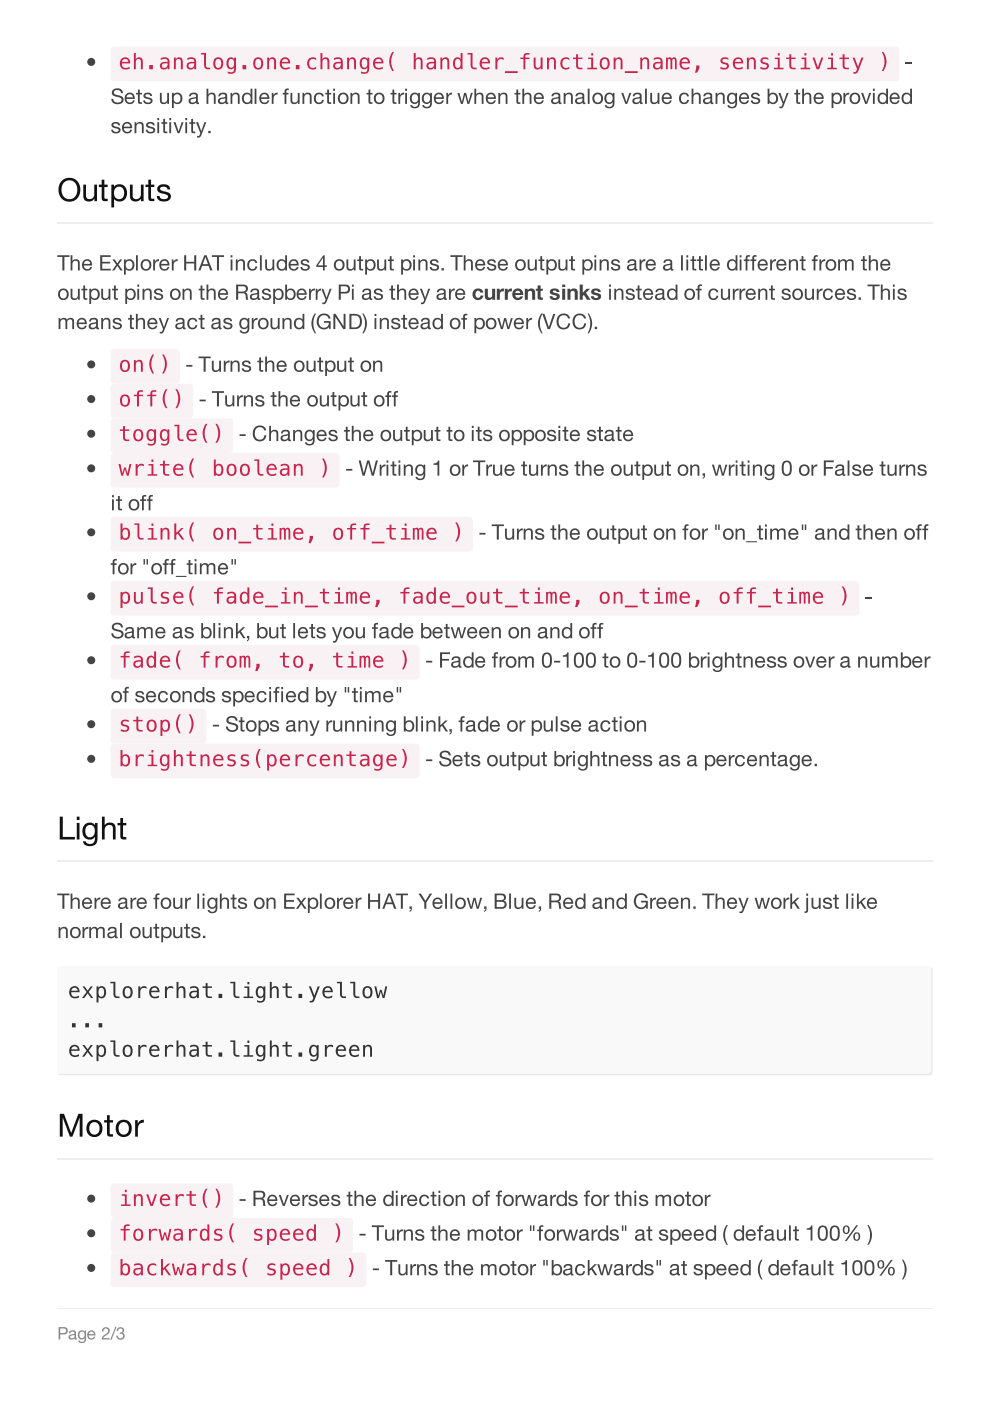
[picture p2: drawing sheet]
<svg xmlns="http://www.w3.org/2000/svg" width="210mm" height="297mm" viewBox="0 0 210 297" stroke-linecap="round" stroke-linejoin="round" font-family="sans-serif">
<path d="M12.1 276.9h185.7v.6h-185.7z" fill="#eee"/>
<path d="M12.8 281.7h.7a.49 .49 0 0 1 .5 .4 .49 .49 0 0 1-.5 .5h-.7zM12.4 281.4v2.6h.4v-1.1a1.63 1.63 0 0 0 1.4-.2 .8 .8 0 0 0 .1-.9 .8 .8 0 0 0-.7-.4zM14.8 282.3l.5-.2a.65 .65 0 0 1 .8 .5v1l.2 .1v.3h-.3l-.2-.3a.66 .66 0 0 1-.9 .4 .66 .66 0 0 1-.3-1l.7-.2a.35 .35 0 0 0 .4-.1 .35 .35 0 0 0 0-.5 .35 .35 0 0 0-.5 0l-.3 .4h-.3zM14.9 283.3a.45 .45 0 0 0 .4 .5 .45 .45 0 0 0 .5-.5v-.3zM16.8 282.3a.91 .91 0 0 0-.2 1.3 .91 .91 0 0 0 1.3 .1 .59 .59 0 0 1-.2 .7 .59 .59 0 0 1-.8-.2h-.3a.86 .86 0 0 0 1 .5 .86 .86 0 0 0 .6-.9v-1.7h-.2v.3a.74 .74 0 0 0-1.2-.1zM17 282.4a.64 .64 0 0 1 .9 .6 .64 .64 0 0 1-.9 .6l-.2-.6zM19 282.5l.1-.1a.55 .55 0 0 1 .8 .5h-1.1zM18.7 282.3a.94 .94 0 0 0 .1 1.5 .94 .94 0 0 0 1.4-.4h-.3a.56 .56 0 0 1-.7 .3 .56 .56 0 0 1-.4-.6h1.4a.88 .88 0 0 0-.4-.9 .88 .88 0 0 0-1.1 .1zM21.8 281.7l-.2 .6h.3a.54 .54 0 0 1 .5-.6 .54 .54 0 0 1 .6 .4 .54 .54 0 0 1-.4 .6l-.3 .2a1.23 1.23 0 0 0-.8 1.1h1.8v-.3h-1.4l.4-.4a1.03 1.03 0 0 0 .9-.7 1.03 1.03 0 0 0-.3-1.1l-.6-.1zM24.5 281.3l-1.1 2.8h.2l1.1-2.8zM24.9 281.6l-.2 .6h.3a.45 .45 0 0 1 .3-.6 .45 .45 0 0 1 .6 .3 .45 .45 0 0 1-.3 .6h-.2v.3a.56 .56 0 0 1 .7 .4 .56 .56 0 0 1-.6 .7 .56 .56 0 0 1-.5-.7h-.3a.84 .84 0 0 0 1.1 .8 .84 .84 0 0 0 .4-1.3l-.2-.1a.71 .71 0 0 0 .1-1 .71 .71 0 0 0-1-.1z" fill-rule="evenodd" fill="#888"/>
<g fill="#fff">
<path d="M9.9 9.9h190.1v267.3h-190.1z"/>
<path d="M12.1 9.8h185.7v267.4h-185.7z"/>
</g>
<path d="M12.1 47.3h185.7M12.1 182.6h185.7" fill="none" stroke="#eee" stroke-width=".28"/>
<path d="M12.4 205.1l.6-.3h183.9a.85 .85 0 0 1 .9 .9v21.4a.85 .85 0 0 1-.9 .9h-183.9a.85 .85 0 0 1-.9-.9v-21.4z" fill-rule="evenodd" fill="#f9f9f9"/>
<path d="M12.1 245.7h185.7" fill="none" stroke="#eee" stroke-width=".28"/>
<circle cx="19.3" cy="13.1" r=".71" fill="#444" stroke="#444" stroke-width=".28"/>
<path d="M23.7 10.1l.6-.2h165.6a.85 .85 0 0 1 .8 .8v5.7a.85 .85 0 0 1-.8 .8h-165.6a.85 .85 0 0 1-.9-.8v-5.7z" fill-rule="evenodd" fill="#f9f2f4"/>
<path d="M25.7 12.5a1.09 1.09 0 0 1 1.3-.3 1.09 1.09 0 0 1 .6 1.2h-1.8a.95 .95 0 0 0 .6 1 .95 .95 0 0 0 1.1-.2v.4a1.36 1.36 0 0 1-1.8-.3 1.36 1.36 0 0 1 0-1.8zM26.1 12.7l-.2 .4h1.3a.65 .65 0 0 0-.4-.6 .65 .65 0 0 0-.7 .2zM28.4 11.2h.4v1.4a.8 .8 0 0 1 1-.4 .8 .8 0 0 1 .5 .9v1.6h-.4v-1.6a.56 .56 0 0 0-.7-.6 .56 .56 0 0 0-.4 .8v1.4h-.4zM31.6 13.8h.8v.9h-.8zM34.4 13.7a.59 .59 0 0 0 .5 .8 .59 .59 0 0 0 .6-.7v-.4l-.7 .1zM34.1 12.3a1.13 1.13 0 0 1 1.2-.1 1.13 1.13 0 0 1 .6 1.1v1.4h-.4v-.4a.86 .86 0 0 1-1.1 .4 .86 .86 0 0 1-.5-1 .86 .86 0 0 1 1.1-.6h.5a.82 .82 0 0 0-.6-.7 .82 .82 0 0 0-.8 .3zM36.9 12.2h.4v.4a.8 .8 0 0 1 1-.4 .8 .8 0 0 1 .5 .9v1.6h-.5v-1.6a.56 .56 0 0 0-.6-.6 .56 .56 0 0 0-.4 .8v1.4h-.4zM40 13.7a.59 .59 0 0 0 .5 .8 .59 .59 0 0 0 .7-.7v-.4l-.7 .1zM39.7 12.3a1.13 1.13 0 0 1 1.3-.1 1.13 1.13 0 0 1 .6 1.1v1.4h-.4v-.4a.86 .86 0 0 1-1.1 .4 .86 .86 0 0 1-.5-1 .86 .86 0 0 1 1-.6h.6a.82 .82 0 0 0-.6-.7 .82 .82 0 0 0-.9 .3zM42.6 11.2h1.1v2.6a.44 .44 0 0 0 .4 .5h.4v.4h-.7l-.4-.4-.1-2.7h-.7zM45.9 12.6a1.11 1.11 0 0 0 .4 1.8 1.04 1.04 0 0 0 .6-1 1.04 1.04 0 0 0-.6-.9zM45.5 12.5a1.13 1.13 0 0 1 1.4-.2 1.13 1.13 0 0 1 .4 1.4 1.06 1.06 0 0 1-1.2 1 1.06 1.06 0 0 1-.9-1.3zM48.7 12.6a1.09 1.09 0 0 0 .4 1.8 1.04 1.04 0 0 0 .5-1 1.04 1.04 0 0 0-.6-.9zM48.5 12.3l.7-.1 .4 .3v-.3h.4v2.3a1.15 1.15 0 0 1-1.7 1v-.4a.8 .8 0 0 0 1 .2 .8 .8 0 0 0 .3-1 .93 .93 0 0 1-1.2 .3 .93 .93 0 0 1-.4-1.2l.1-.6zM51.4 13.8h.8v.9h-.8zM54.4 12.6a1.11 1.11 0 0 0 .3 1.8 1.04 1.04 0 0 0 .7-1 1.04 1.04 0 0 0-.7-.9zM54 12.5a1.13 1.13 0 0 1 1.4-.2 1.13 1.13 0 0 1 .4 1.4 1.06 1.06 0 0 1-1.2 1 1.06 1.06 0 0 1-.9-1.3zM56.6 12.2h.5v.4a.8 .8 0 0 1 .9-.4 .8 .8 0 0 1 .5 .9v1.6h-.4v-1.6a.56 .56 0 0 0-.6-.6 .56 .56 0 0 0-.4 .8v1.4h-.5zM59.6 12.5a1.09 1.09 0 0 1 1.3-.3 1.09 1.09 0 0 1 .6 1.2h-1.7a.95 .95 0 0 0 .5 1 .95 .95 0 0 0 1.1-.2v.4a1.36 1.36 0 0 1-1.8-.3 1.36 1.36 0 0 1 0-1.8zM60 12.7l-.2 .4h1.3a.65 .65 0 0 0-.4-.6 .65 .65 0 0 0-.7 .2zM62.7 13.8h.8v.9h-.8zM65.4 12.5a1.35 1.35 0 0 1 1.6-.2v.5a.9 .9 0 0 0-1.2 0 .9 .9 0 0 0 0 1.3 .9 .9 0 0 0 1.2 0v.5a1.31 1.31 0 0 1-1.7-.4 1.31 1.31 0 0 1 .1-1.7zM67.9 11.2h.5v1.4a.8 .8 0 0 1 .9-.4 .8 .8 0 0 1 .5 .9v1.6h-.4v-1.6a.56 .56 0 0 0-.6-.6 .56 .56 0 0 0-.4 .8v1.4h-.5zM71.1 13.7a.59 .59 0 0 0 .5 .8 .59 .59 0 0 0 .6-.7l.1-.4-.8 .1zM70.8 12.3a1.13 1.13 0 0 1 1.3-.1 1.13 1.13 0 0 1 .6 1.1v1.4h-.4v-.4a.86 .86 0 0 1-1.1 .4 .86 .86 0 0 1-.5-1 .86 .86 0 0 1 1-.6h.6a.82 .82 0 0 0-.6-.7 .82 .82 0 0 0-.9 .3zM73.6 12.2h.4v.4a.8 .8 0 0 1 1-.4 .8 .8 0 0 1 .5 .9v1.6h-.4v-1.6a.56 .56 0 0 0-.6-.6 .56 .56 0 0 0-.5 .8v1.4h-.4zM77 12.6a1.09 1.09 0 0 0 .3 1.8 1.04 1.04 0 0 0 .6-1 1.04 1.04 0 0 0-.6-.9zM76.7 12.3l.7-.1 .5 .3v-.3h.4v2.3a1.15 1.15 0 0 1-1.8 1v-.4a.8 .8 0 0 0 1.1 .2 .8 .8 0 0 0 .3-1 .93 .93 0 0 1-1.2 .3 .93 .93 0 0 1-.4-1.2l.1-.6zM79.4 12.5a1.09 1.09 0 0 1 1.3-.3 1.09 1.09 0 0 1 .6 1.2h-1.8a.95 .95 0 0 0 .6 1 .95 .95 0 0 0 1.1-.2v.4a1.36 1.36 0 0 1-1.8-.3 1.36 1.36 0 0 1 0-1.8zM79.8 12.7l-.3 .4h1.4a.65 .65 0 0 0-.4-.6 .65 .65 0 0 0-.7 .2zM83.2 11h.3a3.8 3.8 0 0 0 0 4.1h-.3a3.4 3.4 0 0 1 0-4.1zM87.7 11.2h.4v1.4a.8 .8 0 0 1 1-.4 .8 .8 0 0 1 .5 .9v1.6h-.4v-1.6a.56 .56 0 0 0-.6-.6 .56 .56 0 0 0-.5 .8v1.4h-.4zM90.9 13.7a.59 .59 0 0 0 .5 .8 .59 .59 0 0 0 .6-.7v-.4l-.7 .1zM90.6 12.3a1.13 1.13 0 0 1 1.2-.1 1.13 1.13 0 0 1 .7 1.1v1.4h-.5v-.4a.86 .86 0 0 1-1.1 .4 .86 .86 0 0 1-.4-1 .86 .86 0 0 1 1-.6h.5a.82 .82 0 0 0-.5-.7 .82 .82 0 0 0-.9 .3zM93.4 12.2h.4v.4a.8 .8 0 0 1 1-.4 .8 .8 0 0 1 .5 .9v1.6h-.4v-1.6a.56 .56 0 0 0-.7-.6 .56 .56 0 0 0-.4 .8v1.4h-.4zM96.3 12.5l.7-.4 .4 .1 .3 .3v-1.3h.4v3.5h-.4v-.3a.95 .95 0 0 1-1.2 .2 .95 .95 0 0 1-.5-1.2zM96.7 12.6a1.14 1.14 0 0 0 .4 1.8 1.06 1.06 0 0 0 .6-1 1.06 1.06 0 0 0-.6-.9zM99.1 11.2h1.1v2.6a.44 .44 0 0 0 .4 .5h.5v.4h-.8l-.4-.4-.1-2.7h-.7zM102 12.5a1.09 1.09 0 0 1 1.3-.3 1.09 1.09 0 0 1 .6 1.2h-1.8a.95 .95 0 0 0 .6 1 .95 .95 0 0 0 1.1-.2v.4a1.36 1.36 0 0 1-1.8-.3 1.36 1.36 0 0 1 0-1.8zM102.4 12.7l-.3 .4h1.4a.65 .65 0 0 0-.4-.6 .65 .65 0 0 0-.7 .2zM105 12.2h.5v.5a.9 .9 0 0 1 1.3-.4v.4a.81 .81 0 0 0-.9-.1 .81 .81 0 0 0-.4 .9v1.2h-.5zM107.1 15.1h2.7v.4h-2.7zM110.3 12.2h.7a.86 .86 0 0 1 .3-.9 .86 .86 0 0 1 .9-.1v.4h-.6l-.2 .2v.4h.8v.3h-.8v2.2h-.4v-2.2h-.7zM113.2 12.2h.4v1.5a.56 .56 0 0 0 .6 .7 .56 .56 0 0 0 .4-.8v-1.4h.4v2.5h-.4v-.4a.8 .8 0 0 1-1 .4 .8 .8 0 0 1-.4-1zM116 12.2h.4v.4a.8 .8 0 0 1 1-.4 .8 .8 0 0 1 .5 .9v1.6h-.4v-1.6a.56 .56 0 0 0-.7-.6 .56 .56 0 0 0-.4 .8v1.4h-.4zM119.1 12.5a1.35 1.35 0 0 1 1.6-.2v.5a.9 .9 0 0 0-1.2 0 .9 .9 0 0 0 0 1.3 .9 .9 0 0 0 1.2 0v.5a1.31 1.31 0 0 1-1.7-.4 1.31 1.31 0 0 1 .1-1.7zM122.1 11.5h.5v.7h.9v.3h-.9v1.6l.2 .2 .7 .1v.3h-.8l-.5-.4-.1-1.8h-.6v-.3h.6zM124.7 12.2h1.1v2.2h.8v.3h-2.1v-.3h.9v-1.9h-.7zM125.4 11.3h.4v.5h-.4zM127.9 12.6a1.11 1.11 0 0 0 .3 1.8 1.04 1.04 0 0 0 .6-1 1.04 1.04 0 0 0-.6-.9zM127.4 12.5a1.13 1.13 0 0 1 1.5-.2 1.13 1.13 0 0 1 .4 1.4 1.06 1.06 0 0 1-1.3 1 1.06 1.06 0 0 1-.8-1.3zM130.1 12.2h.4v.4a.8 .8 0 0 1 1-.4 .8 .8 0 0 1 .5 .9v1.6h-.4v-1.6a.56 .56 0 0 0-.6-.6 .56 .56 0 0 0-.5 .8v1.4h-.4zM132.5 15.1h2.7v.4h-2.7zM135.8 12.2h.4v.4a.8 .8 0 0 1 1-.4 .8 .8 0 0 1 .4 .9v1.6h-.4v-1.6a.56 .56 0 0 0-.6-.6 .56 .56 0 0 0-.4 .8v1.4h-.4zM138.9 13.7a.59 .59 0 0 0 .5 .8 .59 .59 0 0 0 .7-.7v-.4l-.8 .1zM138.6 12.3a1.13 1.13 0 0 1 1.3-.1 1.13 1.13 0 0 1 .6 1.1v1.4h-.4v-.4a.86 .86 0 0 1-1.1 .4 .86 .86 0 0 1-.5-1 .86 .86 0 0 1 1-.6h.6a.82 .82 0 0 0-.6-.7 .82 .82 0 0 0-.9 .3zM141.2 12.2h.4v.2a.48 .48 0 0 1 .4-.3 .48 .48 0 0 1 .5 .4 .54 .54 0 0 1 .7-.3 .54 .54 0 0 1 .3 .7v1.8h-.4v-2l-.3-.2-.2 .3-.1 1.9h-.3l-.1-2-.2-.2-.3 .3v1.9h-.4zM144.4 12.5a1.09 1.09 0 0 1 1.3-.3 1.09 1.09 0 0 1 .6 1.2h-1.8a.95 .95 0 0 0 .6 1 .95 .95 0 0 0 1.1-.2v.4a1.36 1.36 0 0 1-1.9-.3 1.36 1.36 0 0 1 .1-1.8zM144.7 12.7l-.2 .4h1.4a.65 .65 0 0 0-.5-.6 .65 .65 0 0 0-.7 .2zM147.6 13.9h.7v.6l-.5 .9h-.4zM153 12.3l.4-.1h.7l.3 .1v.4a.83 .83 0 0 0-1.2 .2l.2 .3a1.08 1.08 0 0 1 1.1 .8 1.18 1.18 0 0 1-1.8 .6v-.4h.2a.83 .83 0 0 0 1.2-.2l-.2-.3a.93 .93 0 0 1-1.1-1zM155.7 12.5a1.09 1.09 0 0 1 1.3-.3 1.09 1.09 0 0 1 .6 1.2h-1.8a.95 .95 0 0 0 .6 1 .95 .95 0 0 0 1.1-.2v.4a1.36 1.36 0 0 1-1.9-.3 1.36 1.36 0 0 1 .1-1.8zM156 12.7l-.2 .4h1.4a.65 .65 0 0 0-.5-.6 .65 .65 0 0 0-.7 .2zM158.4 12.2h.4v.4a.8 .8 0 0 1 1-.4 .8 .8 0 0 1 .4 .9v1.6h-.4v-1.6a.56 .56 0 0 0-.6-.6 .56 .56 0 0 0-.4 .8v1.4h-.4zM161.5 12.3l.4-.1h.6l.4 .1v.4a.83 .83 0 0 0-1.3 .2l.2 .3a1.08 1.08 0 0 1 1.2 .8 1.18 1.18 0 0 1-1.8 .6v-.4h.2a.83 .83 0 0 0 1.2-.2l-.2-.3a.93 .93 0 0 1-1.1-1zM164.3 12.2h1v2.2h.8v.3h-2v-.3h.8v-1.9h-.6zM164.9 11.3h.4v.5h-.4zM167.4 11.5h.4v.7h.9v.3h-.9v1.6l.2 .2 .7 .1v.3h-.8l-.5-.4v-1.8h-.7v-.3h.7zM169.9 12.2h1.1v2.2h.8v.3h-2v-.3h.8v-1.9h-.7zM170.6 11.3h.4v.5h-.4zM172.3 12.2h.4l.7 2.1 .7-2.1h.5l-.9 2.5h-.5zM175.6 12.2h1v2.2h.8v.3h-2v-.3h.8v-1.9h-.6zM176.2 11.3h.4v.5h-.4zM178.7 11.5h.4v.7h.9v.3h-.9v1.6l.2 .2 .7 .1v.3h-.8l-.5-.4v-1.8h-.7v-.3h.7zM180.8 12.2h.4l.7 1.9 .7-1.9h.5l-.7 1.9a1.71 1.71 0 0 1-1.1 1.5h-.4v-.3l.6-.1 .2-.6zM186.9 11h.4a3.4 3.4 0 0 1 0 4.1h-.4a3.8 3.8 0 0 0 0-4.1z" fill-rule="evenodd" fill="#c7254e"/>
<g fill="#444">
<path d="M192.1 13.2h1.3v.4h-1.3z" fill-rule="evenodd"/>
<path d="M23.9 19.1a.88 .88 0 0 0-.1 1 .88 .88 0 0 0 .9 .4 .86 .86 0 0 1 1.1 .8 .96 .96 0 0 1-1 .4 .96 .96 0 0 1-.8-.7h-.4a1.33 1.33 0 0 0 1.2 1.1 1.33 1.33 0 0 0 1.4-1 1.73 1.73 0 0 0-1.7-1.1 .51 .51 0 0 1-.3-.6 .51 .51 0 0 1 .7-.3l.5 .1 .3 .5h.4a1.24 1.24 0 0 0-.9-1 1.24 1.24 0 0 0-1.3 .4zM27 20.2a.67 .67 0 0 1 .8-.2 .67 .67 0 0 1 .4 .6h-1.4zM26.7 20a1.17 1.17 0 0 0 0 1.7 1.17 1.17 0 0 0 1.8-.2v-.2h-.3a.69 .69 0 0 1-.8 .4 .69 .69 0 0 1-.6-.7h1.8a1.09 1.09 0 0 0-.6-1.2 1.09 1.09 0 0 0-1.3 .2zM29.2 19v.7h-.4v.3h.4v1.5a.55 .55 0 0 0 .3 .5 .55 .55 0 0 0 .6 0v-.3h-.4l-.1-.2v-1.5h.5v-.3h-.5v-.7zM30.6 19.9a.72 .72 0 0 0 0 .8 .72 .72 0 0 0 .8 .3 .39 .39 0 0 1 .5 .2 .39 .39 0 0 1-.2 .5h-.3a.52 .52 0 0 1-.7-.4h-.3a1.03 1.03 0 0 0 .9 .8 1.03 1.03 0 0 0 1-.8 1.43 1.43 0 0 0-1.3-.8 .39 .39 0 0 1 .1-.5 .39 .39 0 0 1 .5 0l.3 .4h.3a.99 .99 0 0 0-1.6-.5zM33.9 19.7v1.5a.84 .84 0 0 0 .6 .9 .84 .84 0 0 0 1-.4v.3h.3v-2.3h-.3v1.3a.6 .6 0 0 1-.5 .7 .6 .6 0 0 1-.7-.4v-1.6zM36.5 19.7v3.2h.3v-1.2a1.11 1.11 0 0 0 1.5 .1 1.11 1.11 0 0 0 .3-1.4 1.01 1.01 0 0 0-.8-.7 1.01 1.01 0 0 0-1 .3v-.3zM37.1 20.1a.85 .85 0 0 1 1.2 .6 .85 .85 0 0 1-.7 1 .93 .93 0 0 1-.8-.6 .93 .93 0 0 1 .3-1zM40.3 19.9a1.02 1.02 0 0 1 1.6 .4l.1 1.3 .2 .1v.3l-.4 .1-.2-.4a.81 .81 0 0 1-1.1 .4 .81 .81 0 0 1-.4-1.1l.8-.3a.39 .39 0 0 0 .6-.1 .39 .39 0 0 0-.1-.6 .68 .68 0 0 0-.9 .4h-.4zM40.5 21.2a.51 .51 0 0 0 .2 .6 .51 .51 0 0 0 .7-.2l.2-.8zM43.8 18.8v3.2h.4v-1.3a.6 .6 0 0 1 .4-.7 .6 .6 0 0 1 .7 .4v1.6h.4v-1.5a.84 .84 0 0 0-.6-.8 .84 .84 0 0 0-.9 .3v-1.2zM46.5 19.9a1.02 1.02 0 0 1 1.7 .4v1.3l.2 .1v.3l-.4 .1-.2-.4a.81 .81 0 0 1-1.1 .4 .81 .81 0 0 1-.3-1.1l.8-.3a.39 .39 0 0 0 .5-.1 .39 .39 0 0 0-.1-.6 .68 .68 0 0 0-.9 .4h-.4zM46.7 21.2a.51 .51 0 0 0 .3 .6 .51 .51 0 0 0 .6-.2l.2-.8zM48.9 19.7v2.3h.4v-1.3a.6 .6 0 0 1 .4-.7 .6 .6 0 0 1 .7 .4v1.6h.4v-1.5a.83 .83 0 0 0-.6-.9 .83 .83 0 0 0-1 .5v-.4zM51.9 20.1a.85 .85 0 0 1 1.2 .6 .85 .85 0 0 1-.7 1 .94 .94 0 0 1-.5-1.6zM51.6 20a1.2 1.2 0 0 0-.1 1.6 1.2 1.2 0 0 0 1.5 .3l.1-.2v.3h.4v-3.2h-.4v1.2l-.4-.3a1.06 1.06 0 0 0-1.1 .3zM54 18.8v3.2h.4v-3.2zM55.6 20.2a.67 .67 0 0 1 .7-.2 .67 .67 0 0 1 .4 .6h-1.3zM55.3 20a1.17 1.17 0 0 0 0 1.7 1.17 1.17 0 0 0 1.7-.2l.1-.2h-.4a.69 .69 0 0 1-.8 .4 .69 .69 0 0 1-.5-.7h1.7a1.09 1.09 0 0 0-.5-1.2 1.09 1.09 0 0 0-1.3 .2zM57.6 19.7v2.3h.4v-1a.78 .78 0 0 1 .8-1v-.4l-.5 .2-.3 .4v-.5zM60.5 18.9l-.2 .8h-.4v.3h.4v2h.4v-2h.5v-.3h-.5v-.5l.5-.1v-.3zM61.6 19.7v1.5a.84 .84 0 0 0 .6 .9 .84 .84 0 0 0 1-.4v.3h.3v-2.3h-.4v1.3a.6 .6 0 0 1-.4 .7 .6 .6 0 0 1-.7-.4v-1.6zM64.1 19.7v2.3h.4v-1.3a.6 .6 0 0 1 .5-.7 .6 .6 0 0 1 .7 .4v1.6h.4v-1.5a.83 .83 0 0 0-.6-.9 .83 .83 0 0 0-1 .5v-.4zM66.8 20a1.16 1.16 0 0 0 .1 1.8 1.16 1.16 0 0 0 1.7-.4l.1-.2h-.4a.7 .7 0 0 1-.9 .5 .7 .7 0 0 1-.4-1 .67 .67 0 0 1 .5-.7 .67 .67 0 0 1 .8 .4h.4a1.04 1.04 0 0 0-.8-.8 1.04 1.04 0 0 0-1.1 .4zM69.4 19v.7h-.4v.3h.4v1.5a.55 .55 0 0 0 .2 .5 .55 .55 0 0 0 .6 0v-.3h-.4v-.2v-1.5h.4v-.3h-.4v-.7zM70.7 18.8v.5h.3v-.5zM70.7 19.7v2.3h.3v-2.3zM72.3 20.2a.79 .79 0 0 1 1.2 .7 .79 .79 0 0 1-1.2 .6 1.11 1.11 0 0 1 0-1.3zM71.9 20a1.22 1.22 0 0 0 .3 1.9 1.22 1.22 0 0 0 1.8-.7 1.22 1.22 0 0 0-1.2-1.6zM74.3 19.7v2.3h.4v-1.3a.6 .6 0 0 1 .4-.7 .6 .6 0 0 1 .8 .4v1.6h.3v-1.5a.83 .83 0 0 0-.6-.9 .83 .83 0 0 0-.9 .5v-.4zM78.1 19v.7h-.4v.3h.4v1.5a.55 .55 0 0 0 .3 .5 .55 .55 0 0 0 .6 0v-.3h-.4l-.1-.2v-1.5h.5v-.3h-.5v-.7zM79.9 20.2a.79 .79 0 0 1 1.2 .7 .79 .79 0 0 1-1.2 .6 1.11 1.11 0 0 1 0-1.3zM79.6 20a1.22 1.22 0 0 0 .2 1.9 1.22 1.22 0 0 0 1.8-.7 1.22 1.22 0 0 0-1.2-1.6zM83.2 19v.7h-.4v.3h.4v1.5a.55 .55 0 0 0 .3 .5 .55 .55 0 0 0 .6 0v-.3h-.4l-.1-.2v-1.5h.5v-.3h-.5v-.7zM84.5 19.7v2.3h.3v-1a.78 .78 0 0 1 .9-1v-.4l-.5 .2-.4 .4v-.5zM85.9 18.8v.5h.4v-.5zM85.9 19.7v2.3h.4v-2.3zM87.2 19.9a1.16 1.16 0 0 0-.2 1.6 1.16 1.16 0 0 0 1.5 .4l.2-.3a.73 .73 0 0 1-.4 1 .73 .73 0 0 1-.9-.3h-.4a1.06 1.06 0 0 0 1.2 .7 1.06 1.06 0 0 0 .8-1.2v-2.1h-.3v.3a.94 .94 0 0 0-1.5-.1zM87.6 20.1a.84 .84 0 0 1 1.1 .4 .84 .84 0 0 1-.4 1.1 .86 .86 0 0 1-1-.4 .86 .86 0 0 1 .3-1.1zM89.8 19.9a1.16 1.16 0 0 0-.3 1.6 1.16 1.16 0 0 0 1.5 .4l.2-.3a.73 .73 0 0 1-.3 1 .73 .73 0 0 1-1-.3h-.4a1.06 1.06 0 0 0 1.2 .7 1.06 1.06 0 0 0 .9-1.2v-2.1h-.4v.3a.94 .94 0 0 0-1.4-.1zM90.1 20.1a.84 .84 0 0 1 1.1 .4 .84 .84 0 0 1-.4 1.1 .86 .86 0 0 1-1-.4 .86 .86 0 0 1 .3-1.1zM92.6 20.2a.67 .67 0 0 1 .7-.2 .67 .67 0 0 1 .4 .6h-1.3zM92.3 20a1.17 1.17 0 0 0 0 1.7 1.17 1.17 0 0 0 1.7-.2l.1-.2h-.4a.69 .69 0 0 1-.8 .4 .69 .69 0 0 1-.5-.7h1.7a1.09 1.09 0 0 0-.5-1.2 1.09 1.09 0 0 0-1.3 .2zM94.6 19.7v2.3h.4v-1a.78 .78 0 0 1 .9-1v-.4l-.6 .2-.3 .4v-.5zM97 19.7l.7 2.3h.4l.5-1.8 .5 1.8h.4l.7-2.3h-.3l-.6 1.9-.5-1.9h-.4l-.5 1.9-.5-1.9zM100.6 18.8v3.2h.4v-1.3a.6 .6 0 0 1 .4-.7 .6 .6 0 0 1 .7 .4v1.6h.4v-1.5a.84 .84 0 0 0-.6-.8 .84 .84 0 0 0-.9 .3v-1.2zM103.6 20.2a.67 .67 0 0 1 .7-.2 .67 .67 0 0 1 .4 .6h-1.3zM103.3 20a1.17 1.17 0 0 0 0 1.7 1.17 1.17 0 0 0 1.7-.2l.1-.2h-.4a.69 .69 0 0 1-.8 .4 .69 .69 0 0 1-.5-.7h1.8a1.09 1.09 0 0 0-.6-1.2 1.09 1.09 0 0 0-1.3 .2zM105.7 19.7v2.3h.3v-1.3a.6 .6 0 0 1 .5-.7 .6 .6 0 0 1 .7 .4v1.6h.4v-1.5a.83 .83 0 0 0-.6-.9 .83 .83 0 0 0-1 .5v-.4zM109.5 19v.7h-.4v.3h.4v1.5a.55 .55 0 0 0 .2 .5 .55 .55 0 0 0 .6 0v-.3h-.3l-.1-.2v-1.5h.4v-.3h-.4v-.7zM110.8 18.8v3.2h.3v-1.3a.6 .6 0 0 1 .5-.7 .6 .6 0 0 1 .7 .4v1.6h.4v-1.5a.84 .84 0 0 0-.6-.8 .84 .84 0 0 0-1 .3v-1.2zM113.8 20.2a.67 .67 0 0 1 .7-.2 .67 .67 0 0 1 .4 .6h-1.3zM113.5 20a1.17 1.17 0 0 0 0 1.7 1.17 1.17 0 0 0 1.7-.2l.1-.2h-.4a.69 .69 0 0 1-.8 .4 .69 .69 0 0 1-.5-.7h1.7a1.09 1.09 0 0 0-.5-1.2 1.09 1.09 0 0 0-1.3 .2zM117.1 19.9a1.02 1.02 0 0 1 1.7 .4v1.3l.2 .1v.3l-.4 .1-.2-.4a.81 .81 0 0 1-1 .4 .81 .81 0 0 1-.4-1.1l.8-.3a.39 .39 0 0 0 .5-.1 .39 .39 0 0 0-.1-.6 .68 .68 0 0 0-.9 .4h-.4zM117.3 21.2a.51 .51 0 0 0 .3 .6 .51 .51 0 0 0 .6-.2l.2-.8zM119.5 19.7v2.3h.4v-1.3a.6 .6 0 0 1 .4-.7 .6 .6 0 0 1 .8 .4v1.6h.3v-1.5a.83 .83 0 0 0-.6-.9 .83 .83 0 0 0-.9 .5v-.4zM122.2 19.9a1.02 1.02 0 0 1 1.7 .4v1.3l.2 .1v.3l-.4 .1-.2-.4a.81 .81 0 0 1-1.1 .4 .81 .81 0 0 1-.3-1.1l.8-.3a.39 .39 0 0 0 .5-.1 .39 .39 0 0 0-.1-.6 .68 .68 0 0 0-.9 .4h-.4zM122.4 21.2a.51 .51 0 0 0 .3 .6 .51 .51 0 0 0 .6-.2l.2-.8zM124.6 18.8v3.2h.4v-3.2zM126.2 20.2a.79 .79 0 0 1 1.3 .7 .79 .79 0 0 1-1.3 .6 1.11 1.11 0 0 1 0-1.3zM125.9 20a1.22 1.22 0 0 0 .2 1.9 1.22 1.22 0 0 0 1.8-.7 1.22 1.22 0 0 0-1.2-1.6zM128.5 19.9a1.16 1.16 0 0 0-.3 1.6 1.16 1.16 0 0 0 1.5 .4l.2-.3a.73 .73 0 0 1-.3 1 .73 .73 0 0 1-1-.3h-.4a1.06 1.06 0 0 0 1.3 .7 1.06 1.06 0 0 0 .8-1.2v-2.1h-.4v.3a.94 .94 0 0 0-1.4-.1zM128.8 20.1a.84 .84 0 0 1 1.1 .4 .84 .84 0 0 1-.4 1.1 .86 .86 0 0 1-.9-.4 .86 .86 0 0 1 .2-1.1zM131.7 19.7l.9 2.3h.4l.8-2.3h-.4l-.6 1.9-.7-1.9zM134.3 19.9a1.02 1.02 0 0 1 1.7 .4v1.3l.3 .1v.3l-.4 .1-.2-.4a.81 .81 0 0 1-1.1 .4 .81 .81 0 0 1-.4-1.1l.8-.3a.39 .39 0 0 0 .6-.1 .39 .39 0 0 0-.1-.6 .68 .68 0 0 0-1 .4h-.3zM134.5 21.2a.51 .51 0 0 0 .3 .6 .51 .51 0 0 0 .7-.2l.1-.8zM136.8 18.8v3.2h.4v-3.2zM137.9 19.7v1.5a.84 .84 0 0 0 .6 .9 .84 .84 0 0 0 .9-.4v.3h.4v-2.3h-.4v1.3a.6 .6 0 0 1-.4 .7 .6 .6 0 0 1-.7-.4v-1.6zM140.9 20.2a.67 .67 0 0 1 .7-.2 .67 .67 0 0 1 .4 .6h-1.3zM140.6 20a1.17 1.17 0 0 0 0 1.7 1.17 1.17 0 0 0 1.7-.2l.1-.2h-.4a.69 .69 0 0 1-.8 .4 .69 .69 0 0 1-.5-.7h1.7a1.09 1.09 0 0 0-.5-1.2 1.09 1.09 0 0 0-1.3 .2zM144.2 20a1.16 1.16 0 0 0 .1 1.8 1.16 1.16 0 0 0 1.7-.4l.1-.2h-.4a.7 .7 0 0 1-.9 .5 .7 .7 0 0 1-.4-1 .67 .67 0 0 1 .5-.7 .67 .67 0 0 1 .8 .4h.4a1.04 1.04 0 0 0-.8-.8 1.04 1.04 0 0 0-1.1 .4zM146.6 18.8v3.2h.4v-1.3a.6 .6 0 0 1 .5-.7 .6 .6 0 0 1 .7 .4v1.6h.4v-1.5a.84 .84 0 0 0-.6-.8 .84 .84 0 0 0-1 .3v-1.2zM149.3 19.9a1.02 1.02 0 0 1 1.7 .4v1.3l.2 .1v.3l-.4 .1-.2-.4a.81 .81 0 0 1-1 .4 .81 .81 0 0 1-.4-1.1l.8-.3a.39 .39 0 0 0 .5-.1 .39 .39 0 0 0 0-.6 .68 .68 0 0 0-1 .4h-.4zM149.5 21.2a.51 .51 0 0 0 .3 .6 .51 .51 0 0 0 .7-.2l.1-.8zM151.7 19.7v2.3h.4v-1.3a.6 .6 0 0 1 .5-.7 .6 .6 0 0 1 .7 .4v1.6h.4v-1.5a.83 .83 0 0 0-.7-.9 .83 .83 0 0 0-.9 .5v-.4zM154.5 19.9a1.16 1.16 0 0 0-.3 1.6 1.16 1.16 0 0 0 1.5 .4l.2-.3a.73 .73 0 0 1-.3 1 .73 .73 0 0 1-1-.3h-.4a1.06 1.06 0 0 0 1.3 .7 1.06 1.06 0 0 0 .8-1.2v-2.1h-.4v.3a.94 .94 0 0 0-1.4-.1zM154.8 20.1a.84 .84 0 0 1 1.1 .4 .84 .84 0 0 1-.4 1.1 .86 .86 0 0 1-1-.4 .86 .86 0 0 1 .3-1.1zM157.3 20.2a.67 .67 0 0 1 .7-.2 .67 .67 0 0 1 .4 .6h-1.3zM157 20a1.17 1.17 0 0 0 0 1.7 1.17 1.17 0 0 0 1.7-.2l.1-.2h-.4a.69 .69 0 0 1-.8 .4 .69 .69 0 0 1-.5-.7h1.7a1.09 1.09 0 0 0-.5-1.2 1.09 1.09 0 0 0-1.3 .2zM159.4 19.9a.72 .72 0 0 0 0 .8 .72 .72 0 0 0 .8 .3 .39 .39 0 0 1 .5 .2 .39 .39 0 0 1-.1 .5h-.4a.52 .52 0 0 1-.6-.4h-.4a1.03 1.03 0 0 0 1 .8 1.03 1.03 0 0 0 1-.8 1.42 1.42 0 0 0-1.4-.8 .39 .39 0 0 1 .1-.5 .39 .39 0 0 1 .5 0l.3 .4h.4a.99 .99 0 0 0-1.7-.5zM162.8 18.8v3.2h.3v-.3a1.11 1.11 0 0 0 1.5 .1 1.11 1.11 0 0 0 .3-1.4 1.01 1.01 0 0 0-.8-.7 1.01 1.01 0 0 0-1 .3v-1.2zM163.4 20.1a.85 .85 0 0 1 1.2 .6 .85 .85 0 0 1-.7 1 .93 .93 0 0 1-.8-.6 .93 .93 0 0 1 .3-1zM165 19.7h.5l.6 1.9 .7-1.9h.4l-1 2.6a.69 .69 0 0 1-.9 .6v-.3h.4l.3-.6zM168.8 19v.7h-.4v.3h.4v1.5a.55 .55 0 0 0 .3 .5 .55 .55 0 0 0 .6 0v-.3h-.4l-.1-.2v-1.5h.5v-.3h-.5v-.7zM170.1 18.8v3.2h.4v-1.3a.6 .6 0 0 1 .4-.7 .6 .6 0 0 1 .7 .4v1.6h.4v-1.5a.84 .84 0 0 0-.6-.8 .84 .84 0 0 0-.9 .3v-1.2zM173.1 20.2a.67 .67 0 0 1 .7-.2 .67 .67 0 0 1 .4 .6h-1.3zM172.8 20a1.17 1.17 0 0 0 0 1.7 1.17 1.17 0 0 0 1.7-.2l.1-.2h-.4a.69 .69 0 0 1-.8 .4 .69 .69 0 0 1-.5-.7h1.8a1.09 1.09 0 0 0-.6-1.2 1.09 1.09 0 0 0-1.3 .2zM176.3 19.7v3.2h.4v-1.2a1.11 1.11 0 0 0 1.5 .1 1.11 1.11 0 0 0 .3-1.4 1.01 1.01 0 0 0-.8-.7 1.01 1.01 0 0 0-1 .3v-.3zM176.9 20.1a.85 .85 0 0 1 1.2 .6 .85 .85 0 0 1-.7 1 .93 .93 0 0 1-.7-.6 .93 .93 0 0 1 .2-1zM178.8 19.7v2.3h.4v-1a.78 .78 0 0 1 .9-1v-.4l-.6 .2-.3 .4v-.5zM180.7 20.2a.79 .79 0 0 1 1.3 .7 .79 .79 0 0 1-1.3 .6 1.11 1.11 0 0 1 0-1.3zM180.4 20a1.22 1.22 0 0 0 .3 1.9 1.22 1.22 0 0 0 1.8-.7 1.22 1.22 0 0 0-1.2-1.6zM182.6 19.7l.8 2.3h.5l.8-2.3h-.4l-.6 1.9-.7-1.9zM185.1 18.8v.5h.4v-.5zM185.1 19.7v2.3h.4v-2.3zM186.7 20.1a.85 .85 0 0 1 1.2 .6 .85 .85 0 0 1-.7 1 .94 .94 0 0 1-.5-1.6zM186.3 20a1.2 1.2 0 0 0-.1 1.6 1.2 1.2 0 0 0 1.6 .3l.1-.2v.3h.4v-3.2h-.4v1.2l-.5-.3a1.06 1.06 0 0 0-1.1 .3zM189.2 20.2a.67 .67 0 0 1 .7-.2 .67 .67 0 0 1 .5 .6h-1.4zM188.9 20a1.17 1.17 0 0 0 0 1.7 1.17 1.17 0 0 0 1.8-.2v-.2h-.4a.69 .69 0 0 1-.8 .4 .69 .69 0 0 1-.5-.7h1.8a1.09 1.09 0 0 0-.6-1.2 1.09 1.09 0 0 0-1.3 .2zM191.8 20.1a.85 .85 0 0 1 1.2 .6 .85 .85 0 0 1-.7 1 .94 .94 0 0 1-.5-1.6zM191.4 20a1.2 1.2 0 0 0-.1 1.6 1.2 1.2 0 0 0 1.5 .3l.2-.2v.3h.4v-3.2h-.4v1.2l-.5-.3a1.06 1.06 0 0 0-1.1 .3z" fill-rule="evenodd"/>
<path d="M23.8 26.1a.72 .72 0 0 0 0 .8 .72 .72 0 0 0 .8 .3 .39 .39 0 0 1 .5 .2 .39 .39 0 0 1-.1 .5l-.4 .1a.52 .52 0 0 1-.6-.5h-.4a1.03 1.03 0 0 0 1 .8 1.03 1.03 0 0 0 1-.7 1.43 1.43 0 0 0-1.4-.9 .39 .39 0 0 1 .1-.5 .39 .39 0 0 1 .5 0l.3 .4h.4a.99 .99 0 0 0-1.7-.5zM26.5 26.4a.67 .67 0 0 1 .7-.2 .67 .67 0 0 1 .4 .7h-1.3zM26.2 26.2a1.17 1.17 0 0 0 0 1.7 1.17 1.17 0 0 0 1.7-.2l.1-.2h-.4a.69 .69 0 0 1-.8 .4 .69 .69 0 0 1-.5-.7h1.7a1.09 1.09 0 0 0-.5-1.2 1.09 1.09 0 0 0-1.3 .2zM28.5 25.9v2.3h.4v-1.3a.6 .6 0 0 1 .5-.7 .6 .6 0 0 1 .7 .5v1.5h.4v-1.5a.83 .83 0 0 0-.6-.9 .83 .83 0 0 0-1 .5v-.4zM31.1 26.1a.72 .72 0 0 0 0 .8 .72 .72 0 0 0 .8 .3 .39 .39 0 0 1 .5 .2 .39 .39 0 0 1-.1 .5l-.4 .1a.52 .52 0 0 1-.6-.5h-.4a1.03 1.03 0 0 0 1 .8 1.03 1.03 0 0 0 1-.7 1.43 1.43 0 0 0-1.4-.9 .39 .39 0 0 1 .1-.5 .39 .39 0 0 1 .6 0l.2 .4h.4a.99 .99 0 0 0-1.7-.5zM33.4 25v.5h.3v-.5zM33.4 25.9v2.3h.3v-2.3zM34.6 25.2v.7h-.4v.3h.4v1.5a.55 .55 0 0 0 .3 .6 .55 .55 0 0 0 .6-.1v-.3h-.4l-.1-.2v-1.5h.5v-.3h-.5v-.7zM35.9 25v.5h.4v-.5zM35.9 25.9v2.3h.4v-2.3zM36.8 25.9l.9 2.3h.4l.8-2.3h-.4l-.6 2-.7-2zM39.3 25v.5h.4v-.5zM39.3 25.9v2.3h.4v-2.3zM40.5 25.2v.7h-.4v.3h.4v1.5a.55 .55 0 0 0 .3 .6 .55 .55 0 0 0 .6-.1v-.3h-.4l-.1-.2v-1.5h.5v-.3h-.5v-.7zM41.6 25.9h.4l.7 1.9 .6-1.9h.4l-1 2.7a.69 .69 0 0 1-.9 .5v-.3h.4l.3-.6zM44.2 27.7v.5h.5v-.5z" fill-rule="evenodd"/>
</g>
<path d="M13.6 38.7a1.72 1.72 0 0 1 2.1-.2 1.72 1.72 0 0 1 .7 2 1.68 1.68 0 0 1-1.8 1.7 1.68 1.68 0 0 1-1.6-2l.2-.9zM13.2 38.2a2.55 2.55 0 0 0-.6 3.2 2.55 2.55 0 0 0 2.9 1.2 2.61 2.61 0 0 0 1.5-2.6 2.61 2.61 0 0 0-2-2.3l-1.1 .1zM17.7 39.1v2.4a1.24 1.24 0 0 0 .9 1.3 1.24 1.24 0 0 0 1.4-.7v.6h.6v-3.6h-.6v2a.9 .9 0 0 1-.7 1.1 .9 .9 0 0 1-1.1-.7v-2.4zM21.6 38.1v1h-.6v.6h.6v2.2a.65 .65 0 0 0 .8 .8h.4v-.6h-.2a.3 .3 0 0 1-.3 0 .3 .3 0 0 1-.2-.3v-2.1h.7v-.6h-.7v-1zM23.6 39.1v4.9h.6v-1.8a1.6 1.6 0 0 0 2 .3 1.6 1.6 0 0 0 .7-1.8 1.55 1.55 0 0 0-1-1.5 1.55 1.55 0 0 0-1.7 .4v-.5zM24.5 39.9a1.18 1.18 0 0 1 1.5 0 1.18 1.18 0 0 1 .3 1.5 1.1 1.1 0 0 1-1.4 .8 1.1 1.1 0 0 1-.7-1.5zM27.5 39.1v2.4a1.24 1.24 0 0 0 1 1.3 1.24 1.24 0 0 0 1.4-.7v.6h.5v-3.6h-.5v2a.9 .9 0 0 1-.7 1.1 .9 .9 0 0 1-1.1-.7v-2.4zM31.4 38.1v1h-.6v.6h.6v2.2a.65 .65 0 0 0 .9 .8h.4v-.6h-.2a.3 .3 0 0 1-.4 0 .3 .3 0 0 1-.1-.3v-2.1h.7v-.6h-.7v-1zM33.6 39.4a.98 .98 0 0 0-.1 1.2 .98 .98 0 0 0 1 .4 .84 .84 0 0 1 1 1l-.4 .2a.92 .92 0 0 1-1.3-.7h-.5a1.61 1.61 0 0 0 2.6 .9 1.01 1.01 0 0 0 .2-1.2 1.01 1.01 0 0 0-1-.6 1.01 1.01 0 0 1-1.1-.7l.6-.3a.78 .78 0 0 1 .9 .6h.6a1.48 1.48 0 0 0-2.5-.8z" fill-rule="evenodd" fill="#111"/>
<g fill="#444">
<path d="M12.1 54.1v.4h1.1v2.8h.5v-2.8h1v-.4zM15 54.1v3.2h.4v-1.3a.6 .6 0 0 1 .4-.7 .6 .6 0 0 1 .7 .5v1.5h.4v-1.5a.84 .84 0 0 0-.6-.8 .84 .84 0 0 0-.9 .4v-1.3zM18 55.5a.67 .67 0 0 1 .7-.2 .67 .67 0 0 1 .4 .7h-1.3zM17.7 55.3a1.17 1.17 0 0 0 0 1.7 1.17 1.17 0 0 0 1.7-.2l.1-.2h-.4a.69 .69 0 0 1-.8 .4 .69 .69 0 0 1-.5-.7h1.7a1.09 1.09 0 0 0-.5-1.2 1.09 1.09 0 0 0-1.3 .2zM21.2 54.1v3.2h2.3v-.3h-1.8v-1.1h1.7v-.4h-1.7v-1h1.8v-.4zM23.8 55l.8 1.1-.8 1.2h.4l.7-.9 .6 .9h.5l-.9-1.2 .8-1.1h-.4l-.6 .8-.6-.8zM26.3 55v3.2h.4v-1.2a1.11 1.11 0 0 0 1.4 .2 1.11 1.11 0 0 0 .3-1.5 1.01 1.01 0 0 0-.7-.7 1.01 1.01 0 0 0-1 .3v-.3zM26.9 55.5a.85 .85 0 0 1 1.2 .5 .85 .85 0 0 1-.7 1.1 .93 .93 0 0 1-.7-.7 .93 .93 0 0 1 .2-.9zM28.8 54.1v3.2h.4v-3.2zM30.4 55.5a.79 .79 0 0 1 1.3 .7 .79 .79 0 0 1-1.3 .6 1.11 1.11 0 0 1 0-1.3zM30.1 55.3a1.22 1.22 0 0 0 .3 1.9 1.22 1.22 0 0 0 1.8-.7 1.22 1.22 0 0 0-1.2-1.5zM32.5 55v2.3h.4v-1a.78 .78 0 0 1 .8-.9v-.4l-.5 .1-.4 .4v-.5zM34.4 55.5a.67 .67 0 0 1 .7-.2 .67 .67 0 0 1 .4 .7h-1.3zM34.1 55.3a1.17 1.17 0 0 0 0 1.7 1.17 1.17 0 0 0 1.7-.2l.1-.2h-.4a.69 .69 0 0 1-.8 .4 .69 .69 0 0 1-.5-.7h1.7a1.09 1.09 0 0 0-.5-1.2 1.09 1.09 0 0 0-1.3 .2zM36.4 55v2.3h.4v-1a.78 .78 0 0 1 .9-.9v-.4l-.6 .1-.3 .4v-.5zM39 54.1v3.2h.5v-1.4h1.7v1.4h.4v-3.2h-.4v1.4h-1.7v-1.4zM43.5 54.5l.6 1.5h-1.1zM43.3 54.1l-1.2 3.2h.4l.4-.9h1.3l.4 .9h.5l-1.3-3.2zM44.9 54.1v.4h1.1v2.8h.4v-2.8h1.1v-.4zM48.9 54.1v.5h.4v-.5zM48.9 55v2.3h.4v-2.3zM50 55v2.3h.4v-1.3a.6 .6 0 0 1 .4-.7 .6 .6 0 0 1 .8 .5v1.5h.3v-1.5a.83 .83 0 0 0-.6-.9 .83 .83 0 0 0-.9 .5v-.4zM52.7 55.3a1.16 1.16 0 0 0 .1 1.8 1.16 1.16 0 0 0 1.7-.3v-.3h-.3a.7 .7 0 0 1-1 .5 .7 .7 0 0 1-.4-1 .67 .67 0 0 1 .6-.7 .67 .67 0 0 1 .7 .5h.4a1.04 1.04 0 0 0-.7-.8 1.04 1.04 0 0 0-1.1 .3zM55.1 54.1v3.2h.4v-3.2zM56.2 55v1.5a.84 .84 0 0 0 .6 .9 .84 .84 0 0 0 1-.4v.3h.4v-2.3h-.4v1.3a.6 .6 0 0 1-.5 .7 .6 .6 0 0 1-.7-.4v-1.6zM59.3 55.5a.85 .85 0 0 1 1.2 .5 .85 .85 0 0 1-.7 1.1 .94 .94 0 0 1-.5-1.6zM58.9 55.3a1.2 1.2 0 0 0-.1 1.6 1.2 1.2 0 0 0 1.5 .3l.2-.2v.3h.4v-3.2h-.4v1.2l-.5-.3a1.06 1.06 0 0 0-1.1 .3zM61.8 55.5a.67 .67 0 0 1 .7-.2 .67 .67 0 0 1 .4 .7h-1.3zM61.5 55.3a1.17 1.17 0 0 0 0 1.7 1.17 1.17 0 0 0 1.7-.2l.1-.2h-.4a.69 .69 0 0 1-.8 .4 .69 .69 0 0 1-.5-.7h1.7a1.09 1.09 0 0 0-.5-1.2 1.09 1.09 0 0 0-1.3 .2zM63.9 55.2a.72 .72 0 0 0 0 .8 .72 .72 0 0 0 .8 .3 .39 .39 0 0 1 .5 .2 .39 .39 0 0 1-.1 .5l-.4 .1a.52 .52 0 0 1-.6-.5h-.4a1.03 1.03 0 0 0 1 .8 1.03 1.03 0 0 0 1-.7 1.42 1.42 0 0 0-1.4-.9 .39 .39 0 0 1 .1-.5 .39 .39 0 0 1 .5 0l.3 .4h.4a.99 .99 0 0 0-1.7-.5zM68.5 54.7v1.6h-1.1zM68.5 54.1l-1.4 2.1v.4h1.4v.7h.3v-.7h.5v-.3h-.5v-2.2zM71.4 55.5a.79 .79 0 0 1 1.2 .7 .79 .79 0 0 1-1.2 .6 1.11 1.11 0 0 1 0-1.3zM71.1 55.3a1.22 1.22 0 0 0 .2 1.9 1.22 1.22 0 0 0 1.8-.7 1.22 1.22 0 0 0-1.2-1.5zM73.5 55v1.5a.84 .84 0 0 0 .6 .9 .84 .84 0 0 0 .9-.4v.3h.4v-2.3h-.4v1.3a.6 .6 0 0 1-.4 .7 .6 .6 0 0 1-.8-.4v-1.6zM76.1 54.3v.7h-.4v.3h.4v1.5a.55 .55 0 0 0 .3 .6 .55 .55 0 0 0 .6-.1v-.3h-.4l-.1-.2v-1.5h.5v-.3h-.5v-.7zM77.4 55v3.2h.4v-1.2a1.11 1.11 0 0 0 1.5 .2 1.11 1.11 0 0 0 .3-1.5 1.01 1.01 0 0 0-.8-.7 1.01 1.01 0 0 0-1 .3v-.3zM78.1 55.5a.85 .85 0 0 1 1.1 .5 .85 .85 0 0 1-.7 1.1 .93 .93 0 0 1-.7-.7 .93 .93 0 0 1 .3-.9zM80 55v1.5a.84 .84 0 0 0 .6 .9 .84 .84 0 0 0 .9-.4v.3h.4v-2.3h-.4v1.3a.6 .6 0 0 1-.5 .7 .6 .6 0 0 1-.7-.4v-1.6zM82.6 54.3v.7h-.4v.3h.4v1.5a.55 .55 0 0 0 .3 .6 .55 .55 0 0 0 .6-.1v-.3h-.4l-.1-.2v-1.5h.5v-.3h-.5v-.7zM85.1 55v3.2h.3v-1.2a1.11 1.11 0 0 0 1.5 .2 1.11 1.11 0 0 0 .3-1.5 1.01 1.01 0 0 0-.8-.7 1.01 1.01 0 0 0-1 .3v-.3zM85.7 55.5a.85 .85 0 0 1 1.2 .5 .85 .85 0 0 1-.7 1.1 .93 .93 0 0 1-.8-.7 .93 .93 0 0 1 .3-.9zM87.6 54.1v.5h.4v-.5zM87.6 55v2.3h.4v-2.3zM88.7 55v2.3h.4v-1.3a.6 .6 0 0 1 .5-.7 .6 .6 0 0 1 .7 .5v1.5h.3v-1.5a.83 .83 0 0 0-.6-.9 .83 .83 0 0 0-.9 .5v-.4zM91.3 55.2a.72 .72 0 0 0 0 .8 .72 .72 0 0 0 .8 .3 .39 .39 0 0 1 .5 .2 .39 .39 0 0 1-.1 .5l-.4 .1a.52 .52 0 0 1-.6-.5h-.4a1.03 1.03 0 0 0 1 .8 1.03 1.03 0 0 0 1-.7 1.42 1.42 0 0 0-1.4-.9 .39 .39 0 0 1 .1-.5 .39 .39 0 0 1 .5 0l.3 .4h.4a.99 .99 0 0 0-1.7-.5zM93.6 56.8v.5h.5v-.5zM95.5 54.1v.4h1.1v2.8h.4v-2.8h1.1v-.4zM98.3 54.1v3.2h.4v-1.3a.6 .6 0 0 1 .5-.7 .6 .6 0 0 1 .7 .5v1.5h.4v-1.5a.84 .84 0 0 0-.6-.8 .84 .84 0 0 0-1 .4v-1.3zM101.3 55.5a.67 .67 0 0 1 .8-.2 .67 .67 0 0 1 .4 .7h-1.4zM101 55.3a1.17 1.17 0 0 0 0 1.7 1.17 1.17 0 0 0 1.8-.2l.1-.2h-.4a.69 .69 0 0 1-.8 .4 .69 .69 0 0 1-.6-.7h1.8a1.09 1.09 0 0 0-.6-1.2 1.09 1.09 0 0 0-1.3 .2zM103.5 55.2a.72 .72 0 0 0 0 .8 .72 .72 0 0 0 .8 .3 .39 .39 0 0 1 .5 .2 .39 .39 0 0 1-.2 .5l-.3 .1a.52 .52 0 0 1-.7-.5h-.3a1.03 1.03 0 0 0 .9 .8 1.03 1.03 0 0 0 1-.7 1.42 1.42 0 0 0-1.3-.9 .39 .39 0 0 1 0-.5 .39 .39 0 0 1 .6 0l.3 .4h.3a.99 .99 0 0 0-1.6-.5zM106.1 55.5a.67 .67 0 0 1 .8-.2 .67 .67 0 0 1 .4 .7h-1.4zM105.8 55.3a1.17 1.17 0 0 0 0 1.7 1.17 1.17 0 0 0 1.8-.2l.1-.2h-.4a.69 .69 0 0 1-.8 .4 .69 .69 0 0 1-.6-.7h1.8a1.09 1.09 0 0 0-.6-1.2 1.09 1.09 0 0 0-1.3 .2zM109.8 55.5a.79 .79 0 0 1 1.3 .7 .79 .79 0 0 1-1.3 .6 1.11 1.11 0 0 1 0-1.3zM109.5 55.3a1.22 1.22 0 0 0 .3 1.9 1.22 1.22 0 0 0 1.7-.7 1.22 1.22 0 0 0-1.2-1.5zM111.9 55v1.5a.84 .84 0 0 0 .6 .9 .84 .84 0 0 0 1-.4v.3h.3v-2.3h-.4v1.3a.6 .6 0 0 1-.4 .7 .6 .6 0 0 1-.7-.4v-1.6zM114.6 54.3v.7h-.4v.3h.4v1.5a.55 .55 0 0 0 .2 .6 .55 .55 0 0 0 .6-.1v-.3h-.4v-.2v-1.5h.4v-.3h-.4v-.7zM115.8 55v3.2h.4v-1.2a1.11 1.11 0 0 0 1.5 .2 1.11 1.11 0 0 0 .3-1.5 1.01 1.01 0 0 0-.8-.7 1.01 1.01 0 0 0-1 .3v-.3zM116.5 55.5a.85 .85 0 0 1 1.2 .5 .85 .85 0 0 1-.7 1.1 .93 .93 0 0 1-.8-.7 .93 .93 0 0 1 .3-.9zM118.4 55v1.5a.84 .84 0 0 0 .6 .9 .84 .84 0 0 0 1-.4v.3h.3v-2.3h-.4v1.3a.6 .6 0 0 1-.4 .7 .6 .6 0 0 1-.7-.4v-1.6zM121.1 54.3v.7h-.4v.3h.4v1.5a.55 .55 0 0 0 .2 .6 .55 .55 0 0 0 .6-.1v-.3h-.4v-.2v-1.5h.4v-.3h-.4v-.7zM123.5 55v3.2h.4v-1.2a1.11 1.11 0 0 0 1.4 .2 1.11 1.11 0 0 0 .3-1.5 1.01 1.01 0 0 0-.7-.7 1.01 1.01 0 0 0-1 .3v-.3zM124.1 55.5a.85 .85 0 0 1 1.2 .5 .85 .85 0 0 1-.7 1.1 .93 .93 0 0 1-.7-.7 .93 .93 0 0 1 .2-.9zM126 54.1v.5h.4v-.5zM126 55v2.3h.4v-2.3zM127.1 55v2.3h.4v-1.3a.6 .6 0 0 1 .5-.7 .6 .6 0 0 1 .7 .5v1.5h.4v-1.5a.83 .83 0 0 0-.6-.9 .83 .83 0 0 0-1 .5v-.4zM129.8 55.2a.72 .72 0 0 0-.1 .8 .72 .72 0 0 0 .8 .3 .39 .39 0 0 1 .5 .2 .39 .39 0 0 1-.1 .5l-.4 .1a.52 .52 0 0 1-.6-.5h-.4a1.03 1.03 0 0 0 1 .8 1.03 1.03 0 0 0 1-.7 1.42 1.42 0 0 0-1.4-.9 .39 .39 0 0 1 .1-.5 .39 .39 0 0 1 .6 0l.2 .4h.4a.99 .99 0 0 0-1.6-.5zM133.2 55.2a1.02 1.02 0 0 1 1.7 .4v1.3l.2 .1v.3l-.4 .1-.2-.4a.81 .81 0 0 1-1 .4 .81 .81 0 0 1-.4-1.1l.8-.3a.39 .39 0 0 0 .5-.1 .39 .39 0 0 0 0-.5 .68 .68 0 0 0-1 .3h-.4zM133.4 56.5a.51 .51 0 0 0 .3 .6 .51 .51 0 0 0 .6-.2l.2-.8zM135.6 55v2.3h.4v-1a.78 .78 0 0 1 .8-.9v-.4l-.5 .1-.3 .4v-.5zM137.5 55.5a.67 .67 0 0 1 .7-.2 .67 .67 0 0 1 .4 .7h-1.3zM137.2 55.3a1.17 1.17 0 0 0 0 1.7 1.17 1.17 0 0 0 1.7-.2l.1-.2h-.4a.69 .69 0 0 1-.8 .4 .69 .69 0 0 1-.5-.7h1.8a1.09 1.09 0 0 0-.6-1.2 1.09 1.09 0 0 0-1.3 .2zM140.8 55.2a1.02 1.02 0 0 1 1.7 .4v1.3l.3 .1v.3l-.4 .1-.2-.4a.81 .81 0 0 1-1.1 .4 .81 .81 0 0 1-.4-1.1l.8-.3a.39 .39 0 0 0 .6-.1 .39 .39 0 0 0-.1-.5 .68 .68 0 0 0-1 .3h-.3zM141 56.5a.51 .51 0 0 0 .3 .6 .51 .51 0 0 0 .7-.2l.1-.8zM144.4 54.1v3.2h.4v-3.2zM145.5 54.1v.5h.4v-.5zM145.5 55v2.3h.4v-2.3zM146.8 54.3v.7h-.4v.3h.4v1.5a.55 .55 0 0 0 .2 .6 .55 .55 0 0 0 .6-.1v-.3h-.3l-.1-.2v-1.5h.4v-.3h-.4v-.7zM148.2 54.3v.7h-.4v.3h.4v1.5a.55 .55 0 0 0 .3 .6 .55 .55 0 0 0 .5-.1v-.3h-.3l-.1-.2v-1.5h.4v-.3h-.4v-.7zM149.5 54.1v3.2h.4v-3.2zM151.1 55.5a.67 .67 0 0 1 .7-.2 .67 .67 0 0 1 .4 .7h-1.3zM150.8 55.3a1.17 1.17 0 0 0 0 1.7 1.17 1.17 0 0 0 1.7-.2l.1-.2h-.4a.69 .69 0 0 1-.8 .4 .69 .69 0 0 1-.5-.7h1.7a1.09 1.09 0 0 0-.5-1.2 1.09 1.09 0 0 0-1.3 .2zM154.8 55.5a.85 .85 0 0 1 1.2 .5 .85 .85 0 0 1-.7 1.1 .94 .94 0 0 1-.5-1.6zM154.4 55.3a1.2 1.2 0 0 0-.1 1.6 1.2 1.2 0 0 0 1.5 .3l.2-.2v.3h.3v-3.2h-.3v1.2l-.5-.3a1.06 1.06 0 0 0-1.1 .3zM156.8 54.1v.5h.4v-.5zM156.8 55v2.3h.4v-2.3zM158.3 54.2l-.2 .8h-.4v.3h.4v2h.4v-2h.4v-.3h-.4v-.4l.5-.1v-.4zM159.7 54.2l-.2 .8h-.4v.3h.4v2h.4v-2h.4v-.3h-.4v-.4l.5-.1v-.4zM161.2 55.5a.67 .67 0 0 1 .8-.2 .67 .67 0 0 1 .4 .7h-1.4zM160.9 55.3a1.17 1.17 0 0 0 0 1.7 1.17 1.17 0 0 0 1.8-.2l.1-.2h-.4a.69 .69 0 0 1-.8 .4 .69 .69 0 0 1-.6-.7h1.8a1.09 1.09 0 0 0-.6-1.2 1.09 1.09 0 0 0-1.3 .2zM163.3 55v2.3h.4v-1a.78 .78 0 0 1 .8-.9v-.4l-.5 .1-.3 .4v-.5zM165.2 55.5a.67 .67 0 0 1 .7-.2 .67 .67 0 0 1 .4 .7h-1.3zM164.9 55.3a1.17 1.17 0 0 0 0 1.7 1.17 1.17 0 0 0 1.7-.2l.1-.2h-.4a.69 .69 0 0 1-.8 .4 .69 .69 0 0 1-.5-.7h1.7a1.09 1.09 0 0 0-.5-1.2 1.09 1.09 0 0 0-1.3 .2zM167.3 55v2.3h.3v-1.3a.6 .6 0 0 1 .5-.7 .6 .6 0 0 1 .7 .5v1.5h.4v-1.5a.83 .83 0 0 0-.6-.9 .83 .83 0 0 0-1 .5v-.4zM169.9 54.3v.7h-.3v.3h.3v1.5a.55 .55 0 0 0 .3 .6 .55 .55 0 0 0 .6-.1v-.3h-.4l-.1-.2v-1.5h.5v-.3h-.5v-.7zM172.7 54.2l-.2 .8h-.4v.3h.4v2h.4v-2h.4v-.3h-.4v-.4l.5-.1v-.4zM173.7 55v2.3h.4v-1a.78 .78 0 0 1 .9-.9v-.4l-.5 .1-.4 .4v-.5zM175.7 55.5a.79 .79 0 0 1 1.2 .7 .79 .79 0 0 1-1.2 .6 1.11 1.11 0 0 1 0-1.3zM175.3 55.3a1.22 1.22 0 0 0 .3 1.9 1.22 1.22 0 0 0 1.8-.7 1.22 1.22 0 0 0-1.2-1.5zM177.7 55v2.3h.4v-1.4a.53 .53 0 0 1 .5-.6 .53 .53 0 0 1 .6 .5v1.5h.3v-1.4a.54 .54 0 0 1 .5-.6 .54 .54 0 0 1 .6 .5v1.5h.4v-1.7a.8 .8 0 0 0-.7-.7 .8 .8 0 0 0-.8 .5 .82 .82 0 0 0-1.4 0v-.4zM182.9 54.3v.7h-.4v.3h.4v1.5a.55 .55 0 0 0 .3 .6 .55 .55 0 0 0 .6-.1v-.3h-.4l-.1-.2v-1.5h.5v-.3h-.5v-.7zM184.2 54.1v3.2h.4v-1.3a.6 .6 0 0 1 .4-.7 .6 .6 0 0 1 .8 .5v1.5h.3v-1.5a.84 .84 0 0 0-.6-.8 .84 .84 0 0 0-.9 .4v-1.3zM187.2 55.5a.67 .67 0 0 1 .8-.2 .67 .67 0 0 1 .4 .7h-1.4zM186.9 55.3a1.17 1.17 0 0 0 0 1.7 1.17 1.17 0 0 0 1.8-.2v-.2h-.3a.69 .69 0 0 1-.8 .4 .69 .69 0 0 1-.6-.7h1.8a1.09 1.09 0 0 0-.6-1.2 1.09 1.09 0 0 0-1.3 .2z" fill-rule="evenodd"/>
<path d="M12.9 61.7a.79 .79 0 0 1 1.3 .7 .79 .79 0 0 1-1.3 .6 1.11 1.11 0 0 1 0-1.3zM12.6 61.5a1.22 1.22 0 0 0 .2 2 1.22 1.22 0 0 0 1.8-.8 1.22 1.22 0 0 0-1.2-1.5zM15 61.2v1.6a.84 .84 0 0 0 .6 .8 .84 .84 0 0 0 .9-.4v.4h.4v-2.4h-.4v1.3a.6 .6 0 0 1-.4 .7 .6 .6 0 0 1-.7-.4v-1.6zM17.7 60.5v.7h-.4v.4h.4v1.4a.55 .55 0 0 0 .2 .6 .55 .55 0 0 0 .6 0v-.4h-.4l-.1-.2v-1.4h.5v-.4h-.5v-.7zM18.9 61.2v3.3h.4v-1.3a1.11 1.11 0 0 0 1.5 .2 1.11 1.11 0 0 0 .3-1.5 1.01 1.01 0 0 0-.8-.7 1.01 1.01 0 0 0-1 .3v-.3zM19.6 61.7a.85 .85 0 0 1 1.2 .5 .85 .85 0 0 1-.8 1.1 .93 .93 0 0 1-.7-.7 .93 .93 0 0 1 .3-.9zM21.5 61.2v1.6a.84 .84 0 0 0 .6 .8 .84 .84 0 0 0 .9-.4v.4h.4v-2.4h-.4v1.3a.6 .6 0 0 1-.4 .7 .6 .6 0 0 1-.7-.4v-1.6zM24.2 60.5v.7h-.4v.4h.4v1.4a.55 .55 0 0 0 .2 .6 .55 .55 0 0 0 .6 0v-.4h-.4l-.1-.2v-1.4h.5v-.4h-.5v-.7zM26.6 61.2v3.3h.4v-1.3a1.11 1.11 0 0 0 1.4 .2 1.11 1.11 0 0 0 .3-1.5 1.01 1.01 0 0 0-.7-.7 1.01 1.01 0 0 0-1 .3v-.3zM27.2 61.7a.85 .85 0 0 1 1.2 .5 .85 .85 0 0 1-.7 1.1 .93 .93 0 0 1-.8-.7 .93 .93 0 0 1 .3-.9zM29.1 60.3v.5h.4v-.5zM29.1 61.2v2.4h.4v-2.4zM30.2 61.2v2.4h.4v-1.4a.6 .6 0 0 1 .5-.7 .6 .6 0 0 1 .7 .5v1.6h.4v-1.6a.83 .83 0 0 0-.6-.8 .83 .83 0 0 0-1 .4v-.4zM32.8 61.4a.72 .72 0 0 0 0 .9 .72 .72 0 0 0 .8 .2 .39 .39 0 0 1 .5 .2 .39 .39 0 0 1-.1 .5l-.4 .1a.52 .52 0 0 1-.6-.5h-.4a1.03 1.03 0 0 0 1 .8 1.03 1.03 0 0 0 1-.7 1.42 1.42 0 0 0-1.4-.9 .39 .39 0 0 1 .1-.5 .39 .39 0 0 1 .6 .1l.2 .3h.4a.99 .99 0 0 0-1.7-.5zM36.7 61.7a.79 .79 0 0 1 1.2 .7 .79 .79 0 0 1-1.2 .6 1.11 1.11 0 0 1 0-1.3zM36.3 61.5a1.22 1.22 0 0 0 .3 2 1.22 1.22 0 0 0 1.8-.8 1.22 1.22 0 0 0-1.2-1.5zM38.7 61.2v2.4h.4v-1.4a.6 .6 0 0 1 .4-.7 .6 .6 0 0 1 .8 .5v1.6h.3v-1.6a.83 .83 0 0 0-.6-.8 .83 .83 0 0 0-.9 .4v-.4zM42.5 60.5v.7h-.4v.4h.4v1.4a.55 .55 0 0 0 .3 .6 .55 .55 0 0 0 .6 0v-.4h-.4l-.1-.2v-1.4h.5v-.4h-.5v-.7zM43.8 60.3v3.3h.4v-1.4a.6 .6 0 0 1 .4-.7 .6 .6 0 0 1 .7 .5v1.6h.4v-1.6a.84 .84 0 0 0-.6-.8 .84 .84 0 0 0-.9 .4v-1.3zM46.8 61.7a.67 .67 0 0 1 .7-.1 .67 .67 0 0 1 .5 .6h-1.4zM46.5 61.5a1.17 1.17 0 0 0 0 1.8 1.17 1.17 0 0 0 1.8-.2v-.3h-.4a.69 .69 0 0 1-.8 .5 .69 .69 0 0 1-.5-.8h1.8a1.09 1.09 0 0 0-.6-1.2 1.09 1.09 0 0 0-1.3 .2zM50.1 60.3v3.3h.4v-1.4h1a1.11 1.11 0 0 1 .7 1.3l.5 .1-.3-1.3-.4-.3a.87 .87 0 0 0 .5-1 .87 .87 0 0 0-.9-.7zM50.5 60.7h1.1a.58 .58 0 0 1 .5 .7 .58 .58 0 0 1-.7 .4h-.9zM53.3 61.4a1.02 1.02 0 0 1 1.6 .4v1.3l.3 .2v.3h-.4l-.2-.3a.81 .81 0 0 1-1.1 .3 .81 .81 0 0 1-.4-1.1l.8-.3a.39 .39 0 0 0 .6-.1 .39 .39 0 0 0-.1-.5 .68 .68 0 0 0-.9 .4h-.4zM53.5 62.7a.51 .51 0 0 0 .2 .6 .51 .51 0 0 0 .7-.2l.2-.7zM55.7 61.4a.72 .72 0 0 0 0 .9 .72 .72 0 0 0 .8 .2 .39 .39 0 0 1 .5 .2 .39 .39 0 0 1-.1 .5l-.4 .1a.52 .52 0 0 1-.6-.5h-.4a1.03 1.03 0 0 0 1 .8 1.03 1.03 0 0 0 1-.7 1.42 1.42 0 0 0-1.4-.9 .39 .39 0 0 1 .1-.5 .39 .39 0 0 1 .5 .1l.3 .3h.4a.99 .99 0 0 0-1.7-.5zM57.9 61.2v3.3h.4v-1.3a1.11 1.11 0 0 0 1.5 .2 1.11 1.11 0 0 0 .3-1.5 1.01 1.01 0 0 0-.8-.7 1.01 1.01 0 0 0-1 .3v-.3zM58.6 61.7a.85 .85 0 0 1 1.1 .5 .85 .85 0 0 1-.7 1.1 .93 .93 0 0 1-.7-.7 .93 .93 0 0 1 .3-.9zM60.5 60.3v3.3h.4v-.4a1.11 1.11 0 0 0 1.4 .2 1.11 1.11 0 0 0 .3-1.5 1.01 1.01 0 0 0-.7-.7 1.01 1.01 0 0 0-1 .3v-1.2zM61.1 61.7a.85 .85 0 0 1 1.2 .5 .85 .85 0 0 1-.7 1.1 .93 .93 0 0 1-.8-.7 .93 .93 0 0 1 .3-.9zM63.5 61.7a.67 .67 0 0 1 .7-.1 .67 .67 0 0 1 .4 .6h-1.3zM63.2 61.5a1.17 1.17 0 0 0 0 1.8 1.17 1.17 0 0 0 1.7-.2l.1-.3h-.4a.69 .69 0 0 1-.8 .5 .69 .69 0 0 1-.5-.8h1.7a1.09 1.09 0 0 0-.5-1.2 1.09 1.09 0 0 0-1.3 .2zM65.5 61.2v2.4h.4v-1.1a.78 .78 0 0 1 .9-.9v-.4l-.6 .1-.3 .4v-.5zM66.9 61.2v2.4h.4v-1.1a.78 .78 0 0 1 .9-.9v-.4l-.5 .1-.4 .4v-.5zM68.1 61.2h.5l.6 1.9 .7-1.9h.4l-1 2.7a.69 .69 0 0 1-1 .6v-.4h.5l.2-.6zM72.3 60.7h.8a.6 .6 0 0 1 .7 .6 .6 .6 0 0 1-.7 .6h-.8zM71.8 60.3v3.3h.5v-1.4a2.01 2.01 0 0 0 1.7-.2 .98 .98 0 0 0 .2-1.1 .98 .98 0 0 0-1-.6zM74.6 60.3v.5h.4v-.5zM74.6 61.2v2.4h.4v-2.4zM77 61.4a1.02 1.02 0 0 1 1.7 .4v1.3l.2 .2v.3h-.4l-.2-.3a.81 .81 0 0 1-1.1 .3 .81 .81 0 0 1-.3-1.1l.8-.3a.39 .39 0 0 0 .5-.1 .39 .39 0 0 0-.1-.5 .68 .68 0 0 0-.9 .4h-.4zM77.2 62.7a.51 .51 0 0 0 .3 .6 .51 .51 0 0 0 .6-.2l.2-.7zM79.5 61.4a.72 .72 0 0 0-.1 .9 .72 .72 0 0 0 .8 .2 .39 .39 0 0 1 .5 .2 .39 .39 0 0 1-.1 .5l-.3 .1a.52 .52 0 0 1-.7-.5h-.4a1.03 1.03 0 0 0 1 .8 1.03 1.03 0 0 0 1-.7 1.42 1.42 0 0 0-1.4-.9 .39 .39 0 0 1 .1-.5 .39 .39 0 0 1 .6 .1l.2 .3h.4a.99 .99 0 0 0-1.6-.5zM82.9 60.5v.7h-.4v.4h.4v1.4a.55 .55 0 0 0 .3 .6 .55 .55 0 0 0 .6 0v-.4h-.4l-.1-.2v-1.4h.5v-.4h-.5v-.7zM84.2 60.3v3.3h.4v-1.4a.6 .6 0 0 1 .4-.7 .6 .6 0 0 1 .7 .5v1.6h.4v-1.6a.84 .84 0 0 0-.6-.8 .84 .84 0 0 0-.9 .4v-1.3zM87.2 61.7a.67 .67 0 0 1 .7-.1 .67 .67 0 0 1 .5 .6h-1.4zM86.9 61.5a1.17 1.17 0 0 0 0 1.8 1.17 1.17 0 0 0 1.8-.2v-.3h-.4a.69 .69 0 0 1-.8 .5 .69 .69 0 0 1-.5-.8h1.8a1.09 1.09 0 0 0-.6-1.2 1.09 1.09 0 0 0-1.3 .2zM89 61.2h.5l.6 1.9 .7-1.9h.4l-1 2.7a.69 .69 0 0 1-.9 .6v-.4h.4l.3-.6zM92.8 61.4a1.02 1.02 0 0 1 1.7 .4v1.3l.2 .2v.3h-.4l-.2-.3a.81 .81 0 0 1-1 .3 .81 .81 0 0 1-.4-1.1l.8-.3a.39 .39 0 0 0 .5-.1 .39 .39 0 0 0-.1-.5 .68 .68 0 0 0-.9 .4h-.4zM93 62.7a.51 .51 0 0 0 .3 .6 .51 .51 0 0 0 .6-.2l.2-.7zM95.2 61.2v2.4h.4v-1.1a.78 .78 0 0 1 .8-.9v-.4l-.5 .1-.3 .4v-.5zM97.1 61.7a.67 .67 0 0 1 .7-.1 .67 .67 0 0 1 .4 .6h-1.3zM96.8 61.5a1.17 1.17 0 0 0 0 1.8 1.17 1.17 0 0 0 1.7-.2l.1-.3h-.4a.69 .69 0 0 1-.8 .5 .69 .69 0 0 1-.5-.8h1.8a1.09 1.09 0 0 0-.6-1.2 1.09 1.09 0 0 0-1.3 .2z" fill-rule="evenodd"/>
<path d="M100.5 61.5a1.2 1.2 0 0 0 .2 1.9 1.2 1.2 0 0 0 1.8-.7h-.6a.58 .58 0 0 1-.9 .3 .58 .58 0 0 1-.2-.9 .5 .5 0 0 1 .5-.4 .5 .5 0 0 1 .5 .3h.7a1.16 1.16 0 0 0-2-.5zM102.8 61.2v1.5a.86 .86 0 0 0 .6 .9 .86 .86 0 0 0 1-.4v.4h.6v-2.4h-.7v1.2a.48 .48 0 0 1-.3 .7 .48 .48 0 0 1-.6-.6v-1.3zM105.3 61.2v2.4h.7v-1.1a.65 .65 0 0 1 .8-.7v-.6h-.4l-.4 .5-.1-.5zM107 61.2v2.4h.7v-1.1a.65 .65 0 0 1 .8-.7v-.6h-.4l-.4 .5-.1-.5zM109.4 61.8a.53 .53 0 0 1 .5-.1 .53 .53 0 0 1 .4 .4h-1zM108.9 61.5a1.21 1.21 0 0 0 .2 1.9 1.21 1.21 0 0 0 1.8-.6h-.6a.57 .57 0 0 1-.6 .3 .57 .57 0 0 1-.4-.6h1.6a1.17 1.17 0 0 0-.6-1.2 1.17 1.17 0 0 0-1.4 .2zM111.3 61.2v2.4h.6v-1.3a.48 .48 0 0 1 .4-.6 .48 .48 0 0 1 .5 .5v1.4h.7v-1.5a.86 .86 0 0 0-.6-.9 .86 .86 0 0 0-1 .3v-.3zM114 60.5v.7h-.4v.5h.4v1.3a.81 .81 0 0 0 1.1 .6v-.5l-.4-.1-.1-.2v-1.1h.5v-.5h-.5v-.7zM116.8 61.4a.73 .73 0 0 0-.1 .9 .73 .73 0 0 0 .8 .3 .36 .36 0 0 1 .4 .2 .36 .36 0 0 1-.2 .5 .36 .36 0 0 1-.4-.2l-.2-.3h-.6a1.13 1.13 0 0 0 1.1 .8 1.13 1.13 0 0 0 1.1-.8 1.33 1.33 0 0 0-1.3-.8 .23 .23 0 0 1-.1-.3 .23 .23 0 0 1 .3-.1l.3 .1 .1 .2h.6a1.14 1.14 0 0 0-1.8-.5zM119.2 60.3v.6h.6v-.6zM119.2 61.2v2.4h.6v-2.4zM120.3 61.2v2.4h.7v-1.3a.48 .48 0 0 1 .3-.6 .48 .48 0 0 1 .6 .5v1.4h.6v-1.5a.86 .86 0 0 0-.6-.9 .86 .86 0 0 0-1 .3v-.3zM122.9 60.3v3.3h.7v-.8l.2-.3 .6 1.1h.8l-1-1.5 .9-.9h-.7l-.8 .9v-1.8zM125.5 61.4a.73 .73 0 0 0 0 .9 .73 .73 0 0 0 .8 .3 .36 .36 0 0 1 .4 .2 .36 .36 0 0 1-.2 .5 .36 .36 0 0 1-.5-.2l-.1-.3h-.6a1.13 1.13 0 0 0 1.1 .8 1.13 1.13 0 0 0 1-.8 1.33 1.33 0 0 0-1.3-.8 .23 .23 0 0 1-.1-.3 .23 .23 0 0 1 .3-.1l.3 .1 .2 .2h.6a1.14 1.14 0 0 0-1.9-.5z" fill-rule="evenodd"/>
<path d="M129.1 60.3v.5h.4v-.5zM129.1 61.2v2.4h.4v-2.4zM130.2 61.2v2.4h.4v-1.4a.6 .6 0 0 1 .5-.7 .6 .6 0 0 1 .7 .5v1.6h.4v-1.6a.83 .83 0 0 0-.6-.8 .83 .83 0 0 0-1 .4v-.4zM132.9 61.4a.72 .72 0 0 0-.1 .9 .72 .72 0 0 0 .8 .2 .39 .39 0 0 1 .5 .2 .39 .39 0 0 1-.1 .5l-.3 .1a.52 .52 0 0 1-.7-.5h-.4a1.03 1.03 0 0 0 1 .8 1.03 1.03 0 0 0 1-.7 1.42 1.42 0 0 0-1.4-.9 .39 .39 0 0 1 .1-.5 .39 .39 0 0 1 .6 .1l.2 .3h.4a.99 .99 0 0 0-1.6-.5zM135.2 60.5v.7h-.4v.4h.4v1.4a.55 .55 0 0 0 .3 .6 .55 .55 0 0 0 .5 0v-.4h-.3l-.1-.2v-1.4h.4v-.4h-.4v-.7zM136.9 61.7a.67 .67 0 0 1 .8-.1 .67 .67 0 0 1 .4 .6h-1.4zM136.6 61.5a1.17 1.17 0 0 0 0 1.8 1.17 1.17 0 0 0 1.8-.2l.1-.3h-.4a.69 .69 0 0 1-.8 .5 .69 .69 0 0 1-.6-.8h1.8a1.09 1.09 0 0 0-.6-1.2 1.09 1.09 0 0 0-1.3 .2zM139.2 61.4a1.02 1.02 0 0 1 1.6 .4v1.3l.3 .2v.3h-.4l-.2-.3a.81 .81 0 0 1-1.1 .3 .81 .81 0 0 1-.4-1.1l.8-.3a.39 .39 0 0 0 .6-.1 .39 .39 0 0 0-.1-.5 .68 .68 0 0 0-.9 .4h-.4zM139.3 62.7a.51 .51 0 0 0 .3 .6 .51 .51 0 0 0 .7-.2l.2-.7zM142.1 61.7a.85 .85 0 0 1 1.2 .5 .85 .85 0 0 1-.7 1.1 .94 .94 0 0 1-.5-1.6zM141.7 61.5a1.2 1.2 0 0 0-.1 1.6 1.2 1.2 0 0 0 1.5 .3l.2-.2v.4h.3v-3.3h-.3v1.2l-.5-.3a1.06 1.06 0 0 0-1.1 .3zM145.7 61.7a.79 .79 0 0 1 1.3 .7 .79 .79 0 0 1-1.3 .6 1.11 1.11 0 0 1 0-1.3zM145.4 61.5a1.22 1.22 0 0 0 .2 2 1.22 1.22 0 0 0 1.8-.8 1.22 1.22 0 0 0-1.2-1.5zM148.1 60.4l-.2 .8h-.4v.4h.4v2h.4v-2h.5v-.4h-.5v-.4l.5-.1v-.4zM150.5 61.5a1.16 1.16 0 0 0 0 1.8 1.16 1.16 0 0 0 1.7-.3l.1-.3h-.4a.7 .7 0 0 1-.9 .5 .7 .7 0 0 1-.4-1 .67 .67 0 0 1 .5-.7 .67 .67 0 0 1 .8 .5h.4a1.04 1.04 0 0 0-.8-.8 1.04 1.04 0 0 0-1 .3zM152.8 61.2v1.6a.84 .84 0 0 0 .7 .8 .84 .84 0 0 0 .9-.4v.4h.4v-2.4h-.4v1.3a.6 .6 0 0 1-.5 .7 .6 .6 0 0 1-.7-.4v-1.6zM155.4 61.2v2.4h.4v-1.1a.78 .78 0 0 1 .8-.9v-.4l-.5 .1-.4 .4v-.5zM156.8 61.2v2.4h.4v-1.1a.78 .78 0 0 1 .8-.9v-.4l-.5 .1-.3 .4v-.5zM158.7 61.7a.67 .67 0 0 1 .7-.1 .67 .67 0 0 1 .4 .6h-1.3zM158.4 61.5a1.17 1.17 0 0 0 0 1.8 1.17 1.17 0 0 0 1.7-.2l.1-.3h-.4a.69 .69 0 0 1-.8 .5 .69 .69 0 0 1-.5-.8h1.7a1.09 1.09 0 0 0-.5-1.2 1.09 1.09 0 0 0-1.3 .2zM160.8 61.2v2.4h.3v-1.4a.6 .6 0 0 1 .5-.7 .6 .6 0 0 1 .7 .5v1.6h.4v-1.6a.83 .83 0 0 0-.6-.8 .83 .83 0 0 0-1 .4v-.4zM163.5 60.5v.7h-.4v.4h.4v1.4a.55 .55 0 0 0 .2 .6 .55 .55 0 0 0 .6 0v-.4h-.4l-.1-.2v-1.4h.5v-.4h-.5v-.7zM165.9 61.4a.72 .72 0 0 0 0 .9 .72 .72 0 0 0 .8 .2 .39 .39 0 0 1 .5 .2 .39 .39 0 0 1-.1 .5l-.4 .1a.52 .52 0 0 1-.6-.5h-.4a1.03 1.03 0 0 0 1 .8 1.03 1.03 0 0 0 1-.7 1.42 1.42 0 0 0-1.4-.9 .39 .39 0 0 1 .1-.5 .39 .39 0 0 1 .5 .1l.3 .3h.4a.99 .99 0 0 0-1.7-.5zM168.6 61.7a.79 .79 0 0 1 1.2 .7 .79 .79 0 0 1-1.2 .6 1.11 1.11 0 0 1 0-1.3zM168.3 61.5a1.22 1.22 0 0 0 .2 2 1.22 1.22 0 0 0 1.8-.8 1.22 1.22 0 0 0-1.2-1.5zM170.6 61.2v1.6a.84 .84 0 0 0 .7 .8 .84 .84 0 0 0 .9-.4v.4h.4v-2.4h-.4v1.3a.6 .6 0 0 1-.5 .7 .6 .6 0 0 1-.7-.4v-1.6zM173.2 61.2v2.4h.4v-1.1a.78 .78 0 0 1 .8-.9v-.4l-.5 .1-.4 .4v-.5zM174.8 61.5a1.16 1.16 0 0 0 0 1.8 1.16 1.16 0 0 0 1.7-.3l.1-.3h-.4a.7 .7 0 0 1-.9 .5 .7 .7 0 0 1-.4-1 .67 .67 0 0 1 .5-.7 .67 .67 0 0 1 .8 .5h.4a1.04 1.04 0 0 0-.8-.8 1.04 1.04 0 0 0-1 .3zM177.6 61.7a.67 .67 0 0 1 .7-.1 .67 .67 0 0 1 .5 .6h-1.4zM177.3 61.5a1.17 1.17 0 0 0 0 1.8 1.17 1.17 0 0 0 1.8-.2v-.3h-.3a.69 .69 0 0 1-.8 .5 .69 .69 0 0 1-.6-.8h1.8a1.09 1.09 0 0 0-.6-1.2 1.09 1.09 0 0 0-1.3 .2zM179.8 61.4a.72 .72 0 0 0-.1 .9 .72 .72 0 0 0 .8 .2 .39 .39 0 0 1 .6 .2 .39 .39 0 0 1-.2 .5l-.3 .1a.52 .52 0 0 1-.7-.5h-.4a1.03 1.03 0 0 0 1 .8 1.03 1.03 0 0 0 1-.7 1.42 1.42 0 0 0-1.4-.9 .39 .39 0 0 1 .1-.5 .39 .39 0 0 1 .6 .1l.2 .3h.4a.99 .99 0 0 0-1.6-.5zM182 63.1v.5h.5v-.5zM183.9 60.3v.4h1.1v2.9h.4v-2.9h1.1v-.4zM186.8 60.3v3.3h.3v-1.4a.6 .6 0 0 1 .5-.7 .6 .6 0 0 1 .7 .5v1.6h.4v-1.6a.84 .84 0 0 0-.6-.8 .84 .84 0 0 0-1 .4v-1.3zM189.3 60.3v.5h.4v-.5zM189.3 61.2v2.4h.4v-2.4zM190.5 61.4a.72 .72 0 0 0 0 .9 .72 .72 0 0 0 .8 .2 .39 .39 0 0 1 .5 .2 .39 .39 0 0 1-.1 .5l-.4 .1a.52 .52 0 0 1-.6-.5h-.4a1.03 1.03 0 0 0 .9 .8 1.03 1.03 0 0 0 1.1-.7 1.43 1.43 0 0 0-1.4-.9 .39 .39 0 0 1 .1-.5 .39 .39 0 0 1 .5 .1l.3 .3h.4a.99 .99 0 0 0-1.7-.5z" fill-rule="evenodd"/>
<path d="M12.4 67.4v2.4h.4v-1.5a.53 .53 0 0 1 .5-.6 .53 .53 0 0 1 .6 .5v1.6h.4v-1.5a.54 .54 0 0 1 .4-.6 .54 .54 0 0 1 .6 .5v1.6h.4v-1.7a.8 .8 0 0 0-.6-.7 .8 .8 0 0 0-.9 .4 .82 .82 0 0 0-1.4 0v-.4zM16.9 67.9a.67 .67 0 0 1 .7-.1 .67 .67 0 0 1 .4 .6h-1.3zM16.6 67.7a1.17 1.17 0 0 0 0 1.8 1.17 1.17 0 0 0 1.7-.2l.1-.3h-.4a.69 .69 0 0 1-.8 .5 .69 .69 0 0 1-.5-.8h1.7a1.09 1.09 0 0 0-.5-1.2 1.09 1.09 0 0 0-1.3 .2zM19.1 67.7a1.02 1.02 0 0 1 1.7 .3v1.3l.2 .2v.3h-.4l-.2-.3a.81 .81 0 0 1-1.1 .3 .81 .81 0 0 1-.4-1.1l.8-.3a.39 .39 0 0 0 .6-.1 .39 .39 0 0 0-.1-.5 .68 .68 0 0 0-.9 .4h-.4zM19.3 68.9a.51 .51 0 0 0 .3 .6 .51 .51 0 0 0 .6-.2l.2-.7zM21.5 67.4v2.4h.4v-1.3a.6 .6 0 0 1 .4-.7 .6 .6 0 0 1 .7 .4v1.6h.4v-1.6a.83 .83 0 0 0-.6-.8 .83 .83 0 0 0-1 .4v-.4zM24.1 67.6a.72 .72 0 0 0 0 .9 .72 .72 0 0 0 .8 .2 .39 .39 0 0 1 .5 .2 .39 .39 0 0 1-.2 .5l-.3 .1a.52 .52 0 0 1-.7-.5h-.3a1.03 1.03 0 0 0 .9 .8 1.03 1.03 0 0 0 1-.7 1.42 1.42 0 0 0-1.3-.9 .39 .39 0 0 1 .1-.5 .39 .39 0 0 1 .5 .1l.3 .3h.3a.99 .99 0 0 0-1.6-.5zM27.6 66.7v.7h-.4v.4h.4v1.5a.55 .55 0 0 0 .2 .5 .55 .55 0 0 0 .6 0v-.4h-.4l-.1-.2v-1.4h.5v-.4h-.5v-.7zM28.8 66.5v3.3h.4v-1.3a.6 .6 0 0 1 .5-.7 .6 .6 0 0 1 .7 .4v1.6h.3v-1.6a.84 .84 0 0 0-.6-.8 .84 .84 0 0 0-.9 .4v-1.3zM31.8 67.9a.67 .67 0 0 1 .8-.1 .67 .67 0 0 1 .4 .6h-1.4zM31.5 67.7a1.17 1.17 0 0 0 0 1.8 1.17 1.17 0 0 0 1.8-.2l.1-.3h-.4a.69 .69 0 0 1-.8 .5 .69 .69 0 0 1-.6-.8h1.8a1.09 1.09 0 0 0-.6-1.2 1.09 1.09 0 0 0-1.3 .2zM33.6 67.4h.5l.7 2 .6-2h.4l-1 2.7a.69 .69 0 0 1-.9 .6v-.4h.4l.3-.5zM37.4 67.7a1.02 1.02 0 0 1 1.7 .3v1.3l.3 .2v.3h-.4l-.2-.3a.81 .81 0 0 1-1.1 .3 .81 .81 0 0 1-.4-1.1l.8-.3a.39 .39 0 0 0 .5-.1 .39 .39 0 0 0 0-.5 .68 .68 0 0 0-1 .4h-.3zM37.6 68.9a.51 .51 0 0 0 .3 .6 .51 .51 0 0 0 .7-.2l.1-.7zM40 67.7a1.16 1.16 0 0 0 0 1.8 1.16 1.16 0 0 0 1.8-.3v-.3h-.4a.7 .7 0 0 1-.9 .5 .7 .7 0 0 1-.4-.9 .67 .67 0 0 1 .5-.8 .67 .67 0 0 1 .8 .5h.4a1.04 1.04 0 0 0-.8-.8 1.04 1.04 0 0 0-1 .3zM42.5 66.7v.7h-.4v.4h.4v1.5a.55 .55 0 0 0 .3 .5 .55 .55 0 0 0 .6 0v-.4h-.4l-.1-.2v-1.4h.5v-.4h-.5v-.7zM45.1 67.7a1.02 1.02 0 0 1 1.6 .3l.1 1.3 .2 .2v.3h-.4l-.2-.3a.81 .81 0 0 1-1.1 .3 .81 .81 0 0 1-.4-1.1l.8-.3a.39 .39 0 0 0 .6-.1 .39 .39 0 0 0-.1-.5 .68 .68 0 0 0-.9 .4h-.4zM45.3 68.9a.51 .51 0 0 0 .3 .6 .51 .51 0 0 0 .6-.2l.2-.7zM47.5 67.6a.72 .72 0 0 0 0 .9 .72 .72 0 0 0 .8 .2 .39 .39 0 0 1 .5 .2 .39 .39 0 0 1-.1 .5l-.4 .1a.52 .52 0 0 1-.6-.5h-.4a1.03 1.03 0 0 0 1 .8 1.03 1.03 0 0 0 1-.7 1.42 1.42 0 0 0-1.4-.9 .39 .39 0 0 1 .1-.5 .39 .39 0 0 1 .5 .1l.3 .3h.4a.99 .99 0 0 0-1.7-.5zM51.1 67.7a1.16 1.16 0 0 0-.3 1.5 1.16 1.16 0 0 0 1.5 .4l.2-.2a.73 .73 0 0 1-.3 .9 .73 .73 0 0 1-1-.3h-.4a1.06 1.06 0 0 0 1.2 .7 1.06 1.06 0 0 0 .9-1.1v-2.2h-.4v.4a.94 .94 0 0 0-1.4-.1zM51.4 67.9a.84 .84 0 0 1 1.1 .4 .84 .84 0 0 1-.4 1.1 .86 .86 0 0 1-1-.5 .86 .86 0 0 1 .3-1zM53.4 67.4v2.4h.4v-1.1a.78 .78 0 0 1 .8-.9v-.4l-.5 .1-.3 .4-.1-.5zM55.3 68a.79 .79 0 0 1 1.2 .6 .79 .79 0 0 1-1.2 .7 1.11 1.11 0 0 1 0-1.3zM55 67.7a1.22 1.22 0 0 0 .2 2 1.22 1.22 0 0 0 1.8-.8 1.22 1.22 0 0 0-1.2-1.5zM57.4 67.4v1.6a.84 .84 0 0 0 .6 .8 .84 .84 0 0 0 .9-.4v.4h.4v-2.4h-.4v1.4a.6 .6 0 0 1-.5 .7 .6 .6 0 0 1-.7-.5v-1.6zM59.9 67.4v2.4h.4v-1.3a.6 .6 0 0 1 .4-.7 .6 .6 0 0 1 .7 .4v1.6h.4v-1.6a.83 .83 0 0 0-.6-.8 .83 .83 0 0 0-.9 .4v-.4zM63 67.9a.85 .85 0 0 1 1.2 .5 .85 .85 0 0 1-.8 1.1 .94 .94 0 0 1-.4-1.6zM62.6 67.7a1.2 1.2 0 0 0-.1 1.6 1.2 1.2 0 0 0 1.5 .3l.1-.1v.3h.4v-3.3h-.4v1.3l-.4-.4a1.06 1.06 0 0 0-1.1 .3zM66.7 66.5a3.5 3.5 0 0 0 0 4.2h.3a4 4 0 0 1 0-4.2zM67.7 66.8a1.65 1.65 0 0 0-.3 2.3 1.65 1.65 0 0 0 2.2 .4l.1-.1 .1 .4h.3v-1.7h-1.4v.3h1a1.12 1.12 0 0 1-1.4 1 1.12 1.12 0 0 1-.7-1.5 1.05 1.05 0 0 1 .9-1.1 1.05 1.05 0 0 1 1.1 .7h.5a1.42 1.42 0 0 0-2.4-.7zM70.7 66.5v3.3h.4v-2.6l1.7 2.6h.5v-3.3h-.4v2.7l-1.8-2.7zM74.5 66.9h.7a1.32 1.32 0 0 1 1.1 1 1.32 1.32 0 0 1-.4 1.3l-.5 .2h-.9zM74.1 66.5v3.3h1.1a1.61 1.61 0 0 0 1.6-1.6 1.61 1.61 0 0 0-1.6-1.7zM76.8 66.5a4 4 0 0 1 0 4.2 1.08 1.08 0 0 0 .8-1 3.5 3.5 0 0 0-.5-3.2zM79.4 66.5v.5h.4v-.5zM79.4 67.4v2.4h.4v-2.4zM80.5 67.4v2.4h.4v-1.3a.6 .6 0 0 1 .5-.7 .6 .6 0 0 1 .7 .4v1.6h.4v-1.6a.83 .83 0 0 0-.7-.8 .83 .83 0 0 0-.9 .4v-.4zM83.1 67.6a.72 .72 0 0 0 0 .9 .72 .72 0 0 0 .8 .2 .39 .39 0 0 1 .5 .2 .39 .39 0 0 1-.1 .5l-.4 .1a.52 .52 0 0 1-.6-.5h-.4a1.03 1.03 0 0 0 1 .8 1.03 1.03 0 0 0 1-.7 1.42 1.42 0 0 0-1.4-.9 .39 .39 0 0 1 .1-.5 .39 .39 0 0 1 .5 .1l.3 .3h.4a.99 .99 0 0 0-1.7-.5zM85.5 66.7v.7h-.4v.4h.4v1.5a.55 .55 0 0 0 .2 .5 .55 .55 0 0 0 .6 0v-.4h-.4v-.2v-1.4h.4v-.4h-.4v-.7zM87.2 67.9a.67 .67 0 0 1 .7-.1 .67 .67 0 0 1 .5 .6h-1.4zM86.9 67.7a1.17 1.17 0 0 0 0 1.8 1.17 1.17 0 0 0 1.8-.2v-.3h-.4a.69 .69 0 0 1-.8 .5 .69 .69 0 0 1-.5-.8h1.8a1.09 1.09 0 0 0-.6-1.2 1.09 1.09 0 0 0-1.3 .2zM89.4 67.7a1.02 1.02 0 0 1 1.7 .3v1.3l.2 .2v.3h-.4l-.2-.3a.81 .81 0 0 1-1 .3 .81 .81 0 0 1-.4-1.1l.8-.3a.39 .39 0 0 0 .5-.1 .39 .39 0 0 0 0-.5 .68 .68 0 0 0-1 .4h-.4zM89.6 68.9a.51 .51 0 0 0 .3 .6 .51 .51 0 0 0 .7-.2l.1-.7zM92.3 67.9a.85 .85 0 0 1 1.2 .5 .85 .85 0 0 1-.7 1.1 .94 .94 0 0 1-.5-1.6zM92 67.7a1.2 1.2 0 0 0-.1 1.6 1.2 1.2 0 0 0 1.5 .3l.1-.1v.3h.4v-3.3h-.4v1.3l-.4-.4a1.06 1.06 0 0 0-1.1 .3zM96 68a.79 .79 0 0 1 1.2 .6 .79 .79 0 0 1-1.2 .7 1.11 1.11 0 0 1 0-1.3zM95.7 67.7a1.22 1.22 0 0 0 .2 2 1.22 1.22 0 0 0 1.8-.8 1.22 1.22 0 0 0-1.2-1.5zM98.4 66.7l-.2 .7h-.4v.4h.4v2h.4v-2h.4v-.4h-.4v-.4l.5-.1v-.4zM100.6 67.4v3.3h.4v-1.2a1.11 1.11 0 0 0 1.5 .1 1.11 1.11 0 0 0 .2-1.5 1.01 1.01 0 0 0-.7-.7 1.01 1.01 0 0 0-1 .4v-.4zM101.2 67.9a.85 .85 0 0 1 1.2 .5 .85 .85 0 0 1-.7 1.1 .93 .93 0 0 1-.7-.7 .93 .93 0 0 1 .2-.9zM103.6 68a.79 .79 0 0 1 1.3 .6 .79 .79 0 0 1-1.3 .7 1.11 1.11 0 0 1 0-1.3zM103.3 67.7a1.22 1.22 0 0 0 .2 2 1.22 1.22 0 0 0 1.8-.8 1.22 1.22 0 0 0-1.2-1.5zM105.5 67.4l.7 2.4h.4l.5-1.9 .5 1.9h.4l.7-2.4h-.4l-.5 2-.5-2h-.4l-.5 2-.5-2zM109.5 67.9a.67 .67 0 0 1 .8-.1 .67 .67 0 0 1 .4 .6h-1.4zM109.2 67.7a1.17 1.17 0 0 0 0 1.8 1.17 1.17 0 0 0 1.8-.2v-.3h-.3a.69 .69 0 0 1-.8 .5 .69 .69 0 0 1-.6-.8h1.8a1.09 1.09 0 0 0-.6-1.2 1.09 1.09 0 0 0-1.3 .2zM111.6 67.4v2.4h.4v-1.1a.78 .78 0 0 1 .8-.9v-.4l-.5 .1-.3 .4-.1-.5zM114.8 66.5a3.5 3.5 0 0 0 0 4.2h.3a4 4 0 0 1 0-4.2zM115 66.5l1.1 3.3h.5l1.2-3.3h-.5l-.9 2.8-1-2.8zM118.5 66.8a1.66 1.66 0 0 0-.3 2.3 1.66 1.66 0 0 0 2.3 .4l.4-.9h-.4a1.04 1.04 0 0 1-1.3 .9 1.04 1.04 0 0 1-.8-1.4 1.05 1.05 0 0 1 .7-1.2 1.05 1.05 0 0 1 1.3 .6h.5a1.39 1.39 0 0 0-2.4-.7zM121.9 66.8a1.66 1.66 0 0 0-.3 2.3 1.66 1.66 0 0 0 2.3 .4l.4-.9h-.4a1.04 1.04 0 0 1-1.3 .9 1.04 1.04 0 0 1-.8-1.4 1.05 1.05 0 0 1 .7-1.2 1.05 1.05 0 0 1 1.3 .6h.4a1.39 1.39 0 0 0-2.3-.7zM124.5 66.5a4 4 0 0 1 0 4.2 1.08 1.08 0 0 0 .9-1 3.5 3.5 0 0 0-.6-3.2zM126.1 69.3v.5h.5v-.5z" fill-rule="evenodd"/>
</g>
<circle cx="19.3" cy="77.3" r=".71" fill="#444" stroke="#444" stroke-width=".28"/>
<path d="M23.7 74.3l.6-.3h13a.85 .85 0 0 1 .8 .9v5.6a.85 .85 0 0 1-.8 .9h-13a.85 .85 0 0 1-.9-.9v-5.6z" fill-rule="evenodd" fill="#f9f2f4"/>
<path d="M26.1 76.7a1.11 1.11 0 0 0 .4 1.8 1.04 1.04 0 0 0 .6-.9 1.04 1.04 0 0 0-.6-1zM25.7 76.6a1.13 1.13 0 0 1 1.5-.1 1.13 1.13 0 0 1 .3 1.4 1.06 1.06 0 0 1-1.2 1 1.06 1.06 0 0 1-.9-1.3zM28.4 76.3h.4v.4a.8 .8 0 0 1 1-.4 .8 .8 0 0 1 .5 1v1.5h-.4v-1.5a.56 .56 0 0 0-.7-.7 .56 .56 0 0 0-.4 .8v1.4h-.4zM32.3 75.2h.4a3.8 3.8 0 0 0 0 4h-.4a3.4 3.4 0 0 1 0-4zM34.4 75.2h.3a3.4 3.4 0 0 1 0 4h-.3a3.8 3.8 0 0 0 0-4z" fill-rule="evenodd" fill="#c7254e"/>
<path d="M39.5 77.4v.3h1.3v-.3zM42.1 75.6v.4h1.1v2.8h.4v-2.8h1.1v-.4zM44.9 76.5v1.5a.84 .84 0 0 0 .6 .9 .84 .84 0 0 0 1-.5v.4h.4v-2.3h-.4v1.3a.6 .6 0 0 1-.5 .7 .6 .6 0 0 1-.7-.4v-1.6zM47.4 76.5v2.3h.4v-1a.78 .78 0 0 1 .9-1v-.4l-.5 .2-.4 .4v-.5zM48.9 76.5v2.3h.4v-1.3a.6 .6 0 0 1 .4-.7 .6 .6 0 0 1 .7 .4v1.6h.4v-1.5a.83 .83 0 0 0-.6-.9 .83 .83 0 0 0-1 .5v-.4zM51.5 76.7a.72 .72 0 0 0 0 .8 .72 .72 0 0 0 .8 .3 .39 .39 0 0 1 .5 .2 .39 .39 0 0 1-.1 .5h-.4a.52 .52 0 0 1-.6-.4h-.4a1.03 1.03 0 0 0 .9 .8 1.03 1.03 0 0 0 1.1-.8 1.43 1.43 0 0 0-1.4-.8 .39 .39 0 0 1 .1-.5 .39 .39 0 0 1 .5 0l.3 .4h.3a.99 .99 0 0 0-1.6-.5zM55 75.8v.7h-.4v.3h.4v1.5a.55 .55 0 0 0 .2 .5 .55 .55 0 0 0 .6 0v-.3h-.4l-.1-.2v-1.5h.5v-.3h-.5v-.7zM56.2 75.6v3.2h.4v-1.3a.6 .6 0 0 1 .5-.7 .6 .6 0 0 1 .7 .4v1.6h.4v-1.5a.84 .84 0 0 0-.6-.8 .84 .84 0 0 0-1 .3v-1.2zM59.2 77a.67 .67 0 0 1 .8-.2 .67 .67 0 0 1 .4 .6h-1.4zM58.9 76.8a1.17 1.17 0 0 0 0 1.7 1.17 1.17 0 0 0 1.8-.2l.1-.2h-.4a.69 .69 0 0 1-.8 .4 .69 .69 0 0 1-.6-.7h1.8a1.09 1.09 0 0 0-.6-1.2 1.09 1.09 0 0 0-1.3 .2zM62.9 77a.79 .79 0 0 1 1.3 .6 .79 .79 0 0 1-1.3 .7 1.11 1.11 0 0 1 0-1.3zM62.6 76.8a1.22 1.22 0 0 0 .3 1.9 1.22 1.22 0 0 0 1.7-.7 1.22 1.22 0 0 0-1.2-1.6zM65 76.5v1.5a.84 .84 0 0 0 .6 .9 .84 .84 0 0 0 1-.5v.4h.3v-2.3h-.4v1.3a.6 .6 0 0 1-.4 .7 .6 .6 0 0 1-.7-.4v-1.6zM67.7 75.8v.7h-.4v.3h.4v1.5a.55 .55 0 0 0 .2 .5 .55 .55 0 0 0 .6 0v-.3h-.4v-.2v-1.5h.4v-.3h-.4v-.7zM68.9 76.5v3.2h.4v-1.2a1.11 1.11 0 0 0 1.5 .1 1.11 1.11 0 0 0 .3-1.4 1.01 1.01 0 0 0-.8-.8 1.01 1.01 0 0 0-1 .4v-.3zM69.6 76.9a.85 .85 0 0 1 1.2 .5 .85 .85 0 0 1-.7 1.1 .93 .93 0 0 1-.8-.6 .93 .93 0 0 1 .3-1zM71.5 76.5v1.5a.84 .84 0 0 0 .6 .9 .84 .84 0 0 0 1-.5v.4h.3v-2.3h-.4v1.3a.6 .6 0 0 1-.4 .7 .6 .6 0 0 1-.7-.4v-1.6zM74.2 75.8v.7h-.4v.3h.4v1.5a.55 .55 0 0 0 .2 .5 .55 .55 0 0 0 .6 0v-.3h-.4v-.2v-1.5h.4v-.3h-.4v-.7zM77.1 77a.79 .79 0 0 1 1.2 .6 .79 .79 0 0 1-1.2 .7 1.11 1.11 0 0 1 0-1.3zM76.7 76.8a1.22 1.22 0 0 0 .3 1.9 1.22 1.22 0 0 0 1.8-.7 1.22 1.22 0 0 0-1.2-1.6zM79.1 76.5v2.3h.4v-1.3a.6 .6 0 0 1 .4-.7 .6 .6 0 0 1 .8 .4v1.6h.3v-1.5a.83 .83 0 0 0-.6-.9 .83 .83 0 0 0-.9 .5v-.4z" fill-rule="evenodd" fill="#444"/>
<circle cx="19.3" cy="84.6" r=".71" fill="#444" stroke="#444" stroke-width=".28"/>
<path d="M23.7 81.6l.6-.2h15.8a.85 .85 0 0 1 .9 .8v5.7a.85 .85 0 0 1-.9 .8h-15.8a.85 .85 0 0 1-.9-.8v-5.7z" fill-rule="evenodd" fill="#f9f2f4"/>
<path d="M26.1 84.1a1.11 1.11 0 0 0 .4 1.8 1.04 1.04 0 0 0 .6-1 1.04 1.04 0 0 0-.6-.9zM25.7 84a1.13 1.13 0 0 1 1.5-.2 1.13 1.13 0 0 1 .3 1.4 1.06 1.06 0 0 1-1.2 1 1.06 1.06 0 0 1-.9-1.3zM28.4 83.7h.7a.86 .86 0 0 1 .3-.9 .86 .86 0 0 1 .9-.1v.4h-.6l-.2 .2v.4h.8v.3h-.8v2.2h-.4v-2.2h-.7zM31.2 83.7h.7a.86 .86 0 0 1 .3-.9 .86 .86 0 0 1 .9-.1v.4h-.6l-.2 .2v.4h.8v.3h-.8v2.2h-.4v-2.2h-.7zM35.1 82.5h.4a3.8 3.8 0 0 0 0 4h-.4a3.4 3.4 0 0 1 0-4zM37.2 82.5h.4a3.4 3.4 0 0 1 0 4h-.4a3.8 3.8 0 0 0 0-4z" fill-rule="evenodd" fill="#c7254e"/>
<path d="M42.3 84.7v.4h1.3v-.4zM44.9 82.9v.4h1.1v2.9h.4v-2.9h1.1v-.4zM47.7 83.8v1.6a.84 .84 0 0 0 .7 .8 .84 .84 0 0 0 .9-.4v.4h.4v-2.4h-.4v1.3a.6 .6 0 0 1-.5 .7 .6 .6 0 0 1-.7-.4v-1.6zM50.3 83.8v2.4h.4v-1.1a.78 .78 0 0 1 .8-.9v-.4l-.5 .1-.4 .4v-.5zM51.7 83.8v2.4h.4v-1.4a.6 .6 0 0 1 .4-.7 .6 .6 0 0 1 .8 .5v1.6h.3v-1.6a.83 .83 0 0 0-.6-.8 .83 .83 0 0 0-.9 .4v-.4zM54.3 84a.72 .72 0 0 0 0 .9 .72 .72 0 0 0 .8 .2 .39 .39 0 0 1 .5 .2 .39 .39 0 0 1-.1 .5l-.4 .1a.52 .52 0 0 1-.6-.5h-.4a1.03 1.03 0 0 0 1 .8 1.03 1.03 0 0 0 1-.7 1.43 1.43 0 0 0-1.4-.9 .39 .39 0 0 1 .1-.5 .39 .39 0 0 1 .5 .1l.3 .3h.4a.99 .99 0 0 0-1.7-.5zM57.8 83.1v.7h-.4v.4h.4v1.5a.55 .55 0 0 0 .2 .5 .55 .55 0 0 0 .6 0v-.4h-.3l-.1-.2v-1.4h.4v-.4h-.4v-.7zM59 82.9v3.3h.4v-1.4a.6 .6 0 0 1 .5-.7 .6 .6 0 0 1 .7 .5v1.6h.4v-1.6a.84 .84 0 0 0-.6-.8 .84 .84 0 0 0-1 .4v-1.3zM62.1 84.3a.67 .67 0 0 1 .7-.1 .67 .67 0 0 1 .4 .6h-1.3zM61.8 84.1a1.17 1.17 0 0 0 0 1.8 1.17 1.17 0 0 0 1.7-.2l.1-.3h-.4a.69 .69 0 0 1-.8 .5 .69 .69 0 0 1-.5-.8h1.7a1.09 1.09 0 0 0-.5-1.2 1.09 1.09 0 0 0-1.3 .2zM65.8 84.3a.79 .79 0 0 1 1.2 .7 .79 .79 0 0 1-1.2 .6 1.11 1.11 0 0 1 0-1.3zM65.4 84.1a1.22 1.22 0 0 0 .3 2 1.22 1.22 0 0 0 1.8-.8 1.22 1.22 0 0 0-1.2-1.5zM67.8 83.8v1.6a.84 .84 0 0 0 .6 .8 .84 .84 0 0 0 1-.4v.4h.3v-2.4h-.3v1.3a.6 .6 0 0 1-.5 .7 .6 .6 0 0 1-.7-.4v-1.6zM70.5 83.1v.7h-.4v.4h.4v1.5a.55 .55 0 0 0 .3 .5 .55 .55 0 0 0 .5 0v-.4h-.3l-.1-.2v-1.4h.4v-.4h-.4v-.7zM71.8 83.8v3.3h.4v-1.2a1.11 1.11 0 0 0 1.4 .1 1.11 1.11 0 0 0 .3-1.5 1.01 1.01 0 0 0-.7-.7 1.01 1.01 0 0 0-1 .3v-.3zM72.4 84.3a.85 .85 0 0 1 1.2 .5 .85 .85 0 0 1-.7 1.1 .93 .93 0 0 1-.8-.7 .93 .93 0 0 1 .3-.9zM74.3 83.8v1.6a.84 .84 0 0 0 .6 .8 .84 .84 0 0 0 1-.4v.4h.3v-2.4h-.3v1.3a.6 .6 0 0 1-.5 .7 .6 .6 0 0 1-.7-.4v-1.6zM77 83.1v.7h-.4v.4h.4v1.5a.55 .55 0 0 0 .3 .5 .55 .55 0 0 0 .5 0v-.4h-.3l-.1-.2v-1.4h.4v-.4h-.4v-.7zM79.9 84.3a.79 .79 0 0 1 1.2 .7 .79 .79 0 0 1-1.2 .6 1.11 1.11 0 0 1 0-1.3zM79.6 84.1a1.22 1.22 0 0 0 .2 2 1.22 1.22 0 0 0 1.8-.8 1.22 1.22 0 0 0-1.2-1.5zM82.3 83l-.2 .8h-.4v.4h.4v2h.4v-2h.4v-.4h-.4v-.4l.5-.1v-.4zM83.7 83l-.2 .8h-.4v.4h.4v2h.4v-2h.4v-.4h-.4v-.4l.5-.1v-.4z" fill-rule="evenodd" fill="#444"/>
<circle cx="19.3" cy="92" r=".71" fill="#444" stroke="#444" stroke-width=".28"/>
<path d="M23.7 89l.6-.3h24.3a.85 .85 0 0 1 .8 .9v5.6a.85 .85 0 0 1-.8 .9h-24.3a.85 .85 0 0 1-.9-.9v-5.6z" fill-rule="evenodd" fill="#f9f2f4"/>
<path d="M26.1 90.3h.4v.7h.9v.4h-.9v1.5l.2 .3h.7v.3h-.8l-.4-.3-.1-1.8h-.7v-.4h.7zM29 91.4a1.11 1.11 0 0 0 .3 1.8 1.04 1.04 0 0 0 .6-.9 1.04 1.04 0 0 0-.6-1zM28.5 91.3a1.13 1.13 0 0 1 1.5-.1 1.13 1.13 0 0 1 .4 1.4 1.06 1.06 0 0 1-1.2 1 1.06 1.06 0 0 1-.9-1.3zM31.8 91.4a1.09 1.09 0 0 0 .3 1.8 1.04 1.04 0 0 0 .6-.9 1.04 1.04 0 0 0-.6-1zM31.5 91.1l.7-.1 .5 .4v-.4h.4v2.3a1.15 1.15 0 0 1-1.8 1.1v-.4a.8 .8 0 0 0 1.1 .1 .8 .8 0 0 0 .3-1 .93 .93 0 0 1-1.2 .3 .93 .93 0 0 1-.4-1.1l.1-.7zM34.6 91.4a1.09 1.09 0 0 0 .3 1.8 1.04 1.04 0 0 0 .6-.9 1.04 1.04 0 0 0-.6-1zM34.3 91.1l.8-.1 .4 .4v-.4h.4v2.3a1.15 1.15 0 0 1-1.7 1.1v-.4a.8 .8 0 0 0 1 .1 .8 .8 0 0 0 .3-1 .93 .93 0 0 1-1.2 .3 .93 .93 0 0 1-.4-1.1l.1-.7zM37 90.1h1v2.5a.44 .44 0 0 0 .4 .6h.5v.3h-.7l-.5-.4-.1-2.7h-.6zM39.9 91.3a1.09 1.09 0 0 1 1.3-.2 1.09 1.09 0 0 1 .5 1.2h-1.7a.95 .95 0 0 0 .5 .9 .95 .95 0 0 0 1.1-.2v.4a1.36 1.36 0 0 1-1.8-.2 1.36 1.36 0 0 1 .1-1.9zM40.2 91.5l-.2 .5h1.3a.65 .65 0 0 0-.4-.7 .65 .65 0 0 0-.7 .2zM43.6 89.9h.4a3.8 3.8 0 0 0 0 4h-.4a3.4 3.4 0 0 1 0-4zM45.7 89.9h.3a3.4 3.4 0 0 1 0 4h-.3a3.8 3.8 0 0 0 0-4z" fill-rule="evenodd" fill="#c7254e"/>
<path d="M50.8 92.1v.3h1.3v-.3zM54.1 90.6a1.66 1.66 0 0 0-.3 2.2 1.66 1.66 0 0 0 2.3 .4l.4-.9h-.5a1.04 1.04 0 0 1-1.2 .9 1.04 1.04 0 0 1-.8-1.3 1.05 1.05 0 0 1 .7-1.3 1.05 1.05 0 0 1 1.3 .7h.4a1.39 1.39 0 0 0-2.3-.7zM57.1 90.3v3.2h.4v-1.3a.6 .6 0 0 1 .4-.7 .6 .6 0 0 1 .7 .4v1.6h.4v-1.5a.84 .84 0 0 0-.6-.8 .84 .84 0 0 0-.9 .3v-1.2zM59.8 91.4a1.02 1.02 0 0 1 1.6 .4v1.3l.3 .1v.3h-.4l-.2-.3a.81 .81 0 0 1-1.1 .3 .81 .81 0 0 1-.4-1l.8-.3a.39 .39 0 0 0 .6-.1 .39 .39 0 0 0-.1-.6 .68 .68 0 0 0-.9 .4h-.4zM60 92.7a.51 .51 0 0 0 .2 .6 .51 .51 0 0 0 .7-.3l.2-.7zM62.2 91.2v2.3h.3v-1.3a.6 .6 0 0 1 .5-.7 .6 .6 0 0 1 .7 .4v1.6h.4v-1.5a.83 .83 0 0 0-.6-.9 .83 .83 0 0 0-1 .4v-.3zM64.9 91.4a1.16 1.16 0 0 0-.2 1.5 1.16 1.16 0 0 0 1.5 .4l.1-.2a.73 .73 0 0 1-.3 1 .73 .73 0 0 1-1-.3h-.3a1.06 1.06 0 0 0 1.2 .6 1.06 1.06 0 0 0 .8-1.1v-2.1h-.3v.3a.94 .94 0 0 0-1.5-.1zM65.2 91.6a.84 .84 0 0 1 1.1 .4 .84 .84 0 0 1-.3 1.1 .86 .86 0 0 1-1-.4 .86 .86 0 0 1 .2-1.1zM67.7 91.7a.67 .67 0 0 1 .7-.2 .67 .67 0 0 1 .5 .6h-1.4zM67.4 91.5a1.17 1.17 0 0 0 0 1.7 1.17 1.17 0 0 0 1.8-.2v-.2h-.3a.69 .69 0 0 1-.9 .4 .69 .69 0 0 1-.5-.7h1.8a1.09 1.09 0 0 0-.6-1.2 1.09 1.09 0 0 0-1.3 .2zM69.9 91.4a.72 .72 0 0 0-.1 .8 .72 .72 0 0 0 .8 .3 .39 .39 0 0 1 .5 .1 .39 .39 0 0 1-.1 .6h-.4a.52 .52 0 0 1-.6-.4h-.4a1.03 1.03 0 0 0 1 .8 1.03 1.03 0 0 0 1-.8 1.43 1.43 0 0 0-1.4-.8 .39 .39 0 0 1 .1-.6 .39 .39 0 0 1 .6 .1l.2 .3h.4a.99 .99 0 0 0-1.6-.4zM73.3 90.5v.7h-.4v.3h.4v1.5a.55 .55 0 0 0 .3 .5 .55 .55 0 0 0 .6 0v-.3h-.4l-.1-.2v-1.5h.5v-.3h-.5v-.7zM74.6 90.3v3.2h.4v-1.3a.6 .6 0 0 1 .4-.7 .6 .6 0 0 1 .7 .4v1.6h.4v-1.5a.84 .84 0 0 0-.6-.8 .84 .84 0 0 0-.9 .3v-1.2zM77.6 91.7a.67 .67 0 0 1 .7-.2 .67 .67 0 0 1 .5 .6h-1.4zM77.3 91.5a1.17 1.17 0 0 0 0 1.7 1.17 1.17 0 0 0 1.8-.2v-.2h-.4a.69 .69 0 0 1-.8 .4 .69 .69 0 0 1-.5-.7h1.8a1.09 1.09 0 0 0-.6-1.2 1.09 1.09 0 0 0-1.3 .2zM81.3 91.7a.79 .79 0 0 1 1.2 .6 .79 .79 0 0 1-1.2 .7 1.11 1.11 0 0 1 0-1.3zM81 91.5a1.22 1.22 0 0 0 .2 1.9 1.22 1.22 0 0 0 1.8-.8 1.22 1.22 0 0 0-1.2-1.5zM83.3 91.2v1.5a.84 .84 0 0 0 .7 .8 .84 .84 0 0 0 .9-.4v.4h.4v-2.3h-.4v1.3a.6 .6 0 0 1-.5 .7 .6 .6 0 0 1-.7-.4v-1.6zM86 90.5v.7h-.4v.3h.4v1.5a.55 .55 0 0 0 .3 .5 .55 .55 0 0 0 .6 0v-.3h-.4l-.1-.2v-1.5h.5v-.3h-.5v-.7zM87.3 91.2v3.2h.4v-1.2a1.11 1.11 0 0 0 1.5 .1 1.11 1.11 0 0 0 .3-1.4 1.01 1.01 0 0 0-.8-.8 1.01 1.01 0 0 0-1 .4v-.3zM87.9 91.6a.85 .85 0 0 1 1.2 .5 .85 .85 0 0 1-.7 1.1 .93 .93 0 0 1-.7-.6 .93 .93 0 0 1 .2-1zM89.8 91.2v1.5a.84 .84 0 0 0 .7 .8 .84 .84 0 0 0 .9-.4v.4h.4v-2.3h-.4v1.3a.6 .6 0 0 1-.5 .7 .6 .6 0 0 1-.7-.4v-1.6zM92.5 90.5v.7h-.4v.3h.4v1.5a.55 .55 0 0 0 .3 .5 .55 .55 0 0 0 .6 0v-.3h-.4l-.1-.2v-1.5h.5v-.3h-.5v-.7zM95.1 90.5v.7h-.4v.3h.4v1.5a.55 .55 0 0 0 .2 .5 .55 .55 0 0 0 .6 0v-.3h-.3l-.1-.2v-1.5h.4v-.3h-.4v-.7zM96.8 91.7a.79 .79 0 0 1 1.3 .6 .79 .79 0 0 1-1.3 .7 1.11 1.11 0 0 1 0-1.3zM96.5 91.5a1.22 1.22 0 0 0 .3 1.9 1.22 1.22 0 0 0 1.7-.8 1.22 1.22 0 0 0-1.2-1.5zM100 90.3v.5h.4v-.5zM100 91.2v2.3h.4v-2.3zM101.3 90.5v.7h-.4v.3h.4v1.5a.55 .55 0 0 0 .3 .5 .55 .55 0 0 0 .5 0v-.3h-.3l-.1-.2v-1.5h.4v-.3h-.4v-.7zM102.6 91.4a.72 .72 0 0 0 0 .8 .72 .72 0 0 0 .8 .3 .39 .39 0 0 1 .5 .1 .39 .39 0 0 1-.1 .6h-.4a.52 .52 0 0 1-.6-.4h-.4a1.03 1.03 0 0 0 1 .8 1.03 1.03 0 0 0 1-.8 1.43 1.43 0 0 0-1.4-.8 .39 .39 0 0 1 .1-.6 .39 .39 0 0 1 .5 .1l.3 .3h.4a.99 .99 0 0 0-1.7-.4zM106.4 91.7a.79 .79 0 0 1 1.3 .6 .79 .79 0 0 1-1.3 .7 1.11 1.11 0 0 1 0-1.3zM106.1 91.5a1.22 1.22 0 0 0 .3 1.9 1.22 1.22 0 0 0 1.8-.8 1.22 1.22 0 0 0-1.2-1.5zM108.5 91.2v3.2h.4v-1.2a1.11 1.11 0 0 0 1.5 .1 1.11 1.11 0 0 0 .3-1.4 1.01 1.01 0 0 0-.8-.8 1.01 1.01 0 0 0-1 .4v-.3zM109.1 91.6a.85 .85 0 0 1 1.2 .5 .85 .85 0 0 1-.7 1.1 .93 .93 0 0 1-.7-.6 .93 .93 0 0 1 .2-1zM111 91.2v3.2h.4v-1.2a1.11 1.11 0 0 0 1.5 .1 1.11 1.11 0 0 0 .3-1.4 1.01 1.01 0 0 0-.8-.8 1.01 1.01 0 0 0-1 .4v-.3zM111.7 91.6a.85 .85 0 0 1 1.2 .5 .85 .85 0 0 1-.7 1.1 .93 .93 0 0 1-.8-.6 .93 .93 0 0 1 .3-1zM114.1 91.7a.79 .79 0 0 1 1.2 .6 .79 .79 0 0 1-1.2 .7 1.11 1.11 0 0 1 0-1.3zM113.7 91.5a1.22 1.22 0 0 0 .3 1.9 1.22 1.22 0 0 0 1.8-.8 1.22 1.22 0 0 0-1.2-1.5zM116.2 91.4a.72 .72 0 0 0 0 .8 .72 .72 0 0 0 .8 .3 .39 .39 0 0 1 .5 .1 .39 .39 0 0 1-.1 .6h-.4a.52 .52 0 0 1-.6-.4h-.4a1.03 1.03 0 0 0 .9 .8 1.03 1.03 0 0 0 1.1-.8 1.42 1.42 0 0 0-1.4-.8 .39 .39 0 0 1 .1-.6 .39 .39 0 0 1 .5 .1l.3 .3h.3a.99 .99 0 0 0-1.6-.4zM118.4 90.3v.5h.4v-.5zM118.4 91.2v2.3h.4v-2.3zM119.7 90.5v.7h-.4v.3h.4v1.5a.55 .55 0 0 0 .2 .5 .55 .55 0 0 0 .6 0v-.3h-.4l-.1-.2v-1.5h.5v-.3h-.5v-.7zM121.4 91.7a.67 .67 0 0 1 .7-.2 .67 .67 0 0 1 .4 .6h-1.3zM121.1 91.5a1.17 1.17 0 0 0 0 1.7 1.17 1.17 0 0 0 1.7-.2l.1-.2h-.4a.69 .69 0 0 1-.8 .4 .69 .69 0 0 1-.5-.7h1.8a1.09 1.09 0 0 0-.6-1.2 1.09 1.09 0 0 0-1.3 .2zM124.7 91.4a.72 .72 0 0 0 0 .8 .72 .72 0 0 0 .8 .3 .39 .39 0 0 1 .5 .1 .39 .39 0 0 1-.2 .6h-.3a.52 .52 0 0 1-.7-.4h-.4a1.03 1.03 0 0 0 1 .8 1.03 1.03 0 0 0 1-.8 1.42 1.42 0 0 0-1.3-.8 .39 .39 0 0 1 0-.6 .39 .39 0 0 1 .6 .1l.2 .3h.4a.99 .99 0 0 0-1.6-.4zM127 90.5v.7h-.4v.3h.4v1.5a.55 .55 0 0 0 .3 .5 .55 .55 0 0 0 .6 0v-.3h-.4l-.1-.2v-1.5h.5v-.3h-.5v-.7zM128.4 91.4a1.02 1.02 0 0 1 1.7 .4v1.3l.2 .1v.3h-.4l-.2-.3a.81 .81 0 0 1-1 .3 .81 .81 0 0 1-.4-1l.8-.3a.39 .39 0 0 0 .5-.1 .39 .39 0 0 0-.1-.6 .68 .68 0 0 0-.9 .4h-.4zM128.6 92.7a.51 .51 0 0 0 .3 .6 .51 .51 0 0 0 .6-.3l.2-.7zM131 90.5v.7h-.4v.3h.4v1.5a.55 .55 0 0 0 .2 .5 .55 .55 0 0 0 .6 0v-.3h-.4l-.1-.2v-1.5h.5v-.3h-.5v-.7zM132.7 91.7a.67 .67 0 0 1 .7-.2 .67 .67 0 0 1 .4 .6h-1.3zM132.4 91.5a1.17 1.17 0 0 0 0 1.7 1.17 1.17 0 0 0 1.7-.2l.1-.2h-.4a.69 .69 0 0 1-.8 .4 .69 .69 0 0 1-.5-.7h1.8a1.09 1.09 0 0 0-.6-1.2 1.09 1.09 0 0 0-1.3 .2z" fill-rule="evenodd" fill="#444"/>
<circle cx="19.3" cy="99.3" r=".71" fill="#444" stroke="#444" stroke-width=".28"/>
<path d="M23.7 96.3l.6-.2h46.9a.85 .85 0 0 1 .8 .8v5.6a.85 .85 0 0 1-.8 .9h-46.9a.85 .85 0 0 1-.9-.9v-5.6z" fill-rule="evenodd" fill="#f9f2f4"/>
<path d="M25.1 98.4h.4l.5 2 .3-1.3h.4l.3 1.3 .5-2h.4l-.6 2.5h-.4l-.4-1.4-.4 1.4h-.4zM28.8 98.4h.4v.5a.9 .9 0 0 1 1.3-.4v.4a.81 .81 0 0 0-.9-.1 .81 .81 0 0 0-.4 .8v1.3h-.4zM31.5 98.4h1v2.1h.8v.4h-2v-.4h.8v-1.8h-.6zM32.1 97.4h.4v.5h-.4zM34.6 97.7h.4v.7h.9v.3h-.9v1.6l.2 .2h.7v.4l-.8-.1-.5-.3v-1.8h-.7v-.3h.7zM37 98.7a1.09 1.09 0 0 1 1.3-.3 1.09 1.09 0 0 1 .6 1.2h-1.8a.95 .95 0 0 0 .6 1 .95 .95 0 0 0 1.1-.3v.4a1.36 1.36 0 0 1-1.8-.2 1.36 1.36 0 0 1 0-1.8zM37.4 98.9l-.2 .4h1.3a.65 .65 0 0 0-.4-.6 .65 .65 0 0 0-.7 .2zM40.8 97.2h.3a3.8 3.8 0 0 0 0 4h-.3a3.4 3.4 0 0 1 0-4zM46 98.8a1.13 1.13 0 0 0 .3 1.8 1.06 1.06 0 0 0 .6-1 1.06 1.06 0 0 0-.6-.9zM45.3 97.4h.4v1.3a.94 .94 0 0 1 1.2-.2 .94 .94 0 0 1 .5 1.1 .95 .95 0 0 1-.5 1.2 .95 .95 0 0 1-1.2-.3v.4h-.4zM48.8 98.8a1.11 1.11 0 0 0 .3 1.8 1.04 1.04 0 0 0 .6-1 1.04 1.04 0 0 0-.6-.9zM48.3 98.7a1.13 1.13 0 0 1 1.5-.2 1.13 1.13 0 0 1 .3 1.4 1.06 1.06 0 0 1-1.2 1 1.06 1.06 0 0 1-.9-1.3zM51.6 98.8a1.11 1.11 0 0 0 .3 1.8 1.04 1.04 0 0 0 .7-1 1.04 1.04 0 0 0-.7-.9zM51.1 98.7a1.13 1.13 0 0 1 1.5-.2 1.13 1.13 0 0 1 .4 1.4 1.06 1.06 0 0 1-1.2 1 1.06 1.06 0 0 1-.9-1.3zM53.9 97.4h1.1v2.6a.44 .44 0 0 0 .4 .5h.4v.4l-.7-.1-.4-.4-.1-2.7h-.7zM56.8 98.7a1.09 1.09 0 0 1 1.3-.3 1.09 1.09 0 0 1 .6 1.2h-1.8a.95 .95 0 0 0 .6 1 .95 .95 0 0 0 1.1-.3v.4a1.36 1.36 0 0 1-1.8-.2 1.36 1.36 0 0 1 0-1.8zM57.1 98.9l-.2 .4h1.4a.65 .65 0 0 0-.4-.6 .65 .65 0 0 0-.8 .2zM59.8 99.8a.59 .59 0 0 0 .5 .8 .59 .59 0 0 0 .6-.6l.1-.4h-.8zM59.5 98.5a1.13 1.13 0 0 1 1.3-.2 1.13 1.13 0 0 1 .6 1.1v1.5h-.4v-.4a.86 .86 0 0 1-1.1 .4 .86 .86 0 0 1-.5-1.1 .86 .86 0 0 1 1-.5h.6a.82 .82 0 0 0-.6-.7 .82 .82 0 0 0-.9 .3zM62.3 98.4h.4v.4a.8 .8 0 0 1 1-.4 .8 .8 0 0 1 .5 .9v1.6h-.4v-1.6a.56 .56 0 0 0-.7-.6 .56 .56 0 0 0-.4 .8v1.4h-.4zM68.3 97.2h.3a3.4 3.4 0 0 1 0 4h-.3a3.8 3.8 0 0 0 0-4z" fill-rule="evenodd" fill="#c7254e"/>
<g fill="#444">
<path d="M73.4 99.4v.4h1.3v-.4zM76 97.6l.9 3.3h.4l.8-2.8 .7 2.8h.5l.8-3.3h-.4l-.7 2.7-.7-2.7h-.5l-.7 2.7-.6-2.7zM80.5 98.5v2.4h.4v-1.1a.78 .78 0 0 1 .8-.9v-.4l-.5 .1-.3 .4v-.5zM82 97.6v.5h.3v-.5zM82 98.5v2.4h.3v-2.4zM83.2 97.8v.7h-.4v.4h.4v1.4a.55 .55 0 0 0 .3 .6 .55 .55 0 0 0 .6 0v-.4h-.4l-.1-.2v-1.4h.5v-.4h-.5v-.7zM84.5 97.6v.5h.4v-.5zM84.5 98.5v2.4h.4v-2.4zM85.6 98.5v2.4h.4v-1.4a.6 .6 0 0 1 .4-.7 .6 .6 0 0 1 .8 .5v1.6h.3v-1.6a.83 .83 0 0 0-.6-.9 .83 .83 0 0 0-.9 .5v-.4zM88.3 98.8a1.16 1.16 0 0 0-.2 1.5 1.16 1.16 0 0 0 1.5 .4l.2-.2a.73 .73 0 0 1-.3 .9 .73 .73 0 0 1-1-.3h-.4a1.06 1.06 0 0 0 1.2 .7 1.06 1.06 0 0 0 .9-1.1v-2.2h-.4v.4a.94 .94 0 0 0-1.5-.1zM88.7 99a.84 .84 0 0 1 1.1 .3 .84 .84 0 0 1-.4 1.2 .86 .86 0 0 1-1-.5 .86 .86 0 0 1 .3-1zM91.9 98.3v.3h.9v2.3h.3v-3.3h-.3a.78 .78 0 0 1-.9 .7zM96 99a.79 .79 0 0 1 1.2 .7 .79 .79 0 0 1-1.2 .6 1.11 1.11 0 0 1 0-1.3zM95.7 98.8a1.22 1.22 0 0 0 .2 1.9 1.22 1.22 0 0 0 1.8-.7 1.22 1.22 0 0 0-1.2-1.5zM98 98.5v2.4h.4v-1.1a.78 .78 0 0 1 .9-.9v-.4l-.6 .1-.3 .4v-.5zM100.3 97.6v.4h1.1v2.9h.4v-2.9h1.1v-.4zM103.1 98.5v2.4h.4v-1.1a.78 .78 0 0 1 .8-.9v-.4l-.5 .1-.3 .4v-.5zM104.5 98.5v1.6a.84 .84 0 0 0 .6 .8 .84 .84 0 0 0 1-.4v.4h.4v-2.4h-.4v1.3a.6 .6 0 0 1-.5 .7 .6 .6 0 0 1-.7-.4v-1.6zM107.6 99a.67 .67 0 0 1 .7-.2 .67 .67 0 0 1 .4 .7h-1.3zM107.3 98.8a1.17 1.17 0 0 0 0 1.8 1.17 1.17 0 0 0 1.7-.2l.1-.3h-.4a.69 .69 0 0 1-.8 .5 .69 .69 0 0 1-.5-.8h1.7a1.09 1.09 0 0 0-.5-1.2 1.09 1.09 0 0 0-1.3 .2zM110.9 97.8v.7h-.4v.4h.4v1.4a.55 .55 0 0 0 .3 .6 .55 .55 0 0 0 .5 0v-.4h-.3l-.1-.2v-1.4h.4v-.4h-.4v-.7zM112.2 98.5v1.6a.84 .84 0 0 0 .6 .8 .84 .84 0 0 0 .9-.4v.4h.4v-2.4h-.4v1.3a.6 .6 0 0 1-.4 .7 .6 .6 0 0 1-.8-.4v-1.6zM114.7 98.5v2.4h.4v-1.1a.78 .78 0 0 1 .8-.9v-.4l-.5 .1-.3 .4v-.5zM116.1 98.5v2.4h.4v-1.4a.6 .6 0 0 1 .5-.7 .6 .6 0 0 1 .7 .5v1.6h.4v-1.6a.83 .83 0 0 0-.7-.9 .83 .83 0 0 0-.9 .5v-.4zM118.7 98.7a.72 .72 0 0 0 0 .9 .72 .72 0 0 0 .8 .2 .39 .39 0 0 1 .5 .2 .39 .39 0 0 1-.1 .5l-.4 .1a.52 .52 0 0 1-.6-.5h-.4a1.03 1.03 0 0 0 1 .8 1.03 1.03 0 0 0 1-.7 1.42 1.42 0 0 0-1.4-.9 .39 .39 0 0 1 .1-.5 .39 .39 0 0 1 .5 0l.3 .4h.4a.99 .99 0 0 0-1.7-.5zM122.2 97.8v.7h-.4v.4h.4v1.4a.55 .55 0 0 0 .3 .6 .55 .55 0 0 0 .6 0v-.4h-.4l-.1-.2v-1.4h.5v-.4h-.5v-.7zM123.5 97.6v3.3h.3v-1.4a.6 .6 0 0 1 .5-.7 .6 .6 0 0 1 .7 .5v1.6h.4v-1.6a.84 .84 0 0 0-.6-.8 .84 .84 0 0 0-1 .4v-1.3zM126.5 99a.67 .67 0 0 1 .7-.2 .67 .67 0 0 1 .4 .7h-1.3zM126.2 98.8a1.17 1.17 0 0 0 0 1.8 1.17 1.17 0 0 0 1.7-.2l.1-.3h-.4a.69 .69 0 0 1-.8 .5 .69 .69 0 0 1-.5-.8h1.7a1.09 1.09 0 0 0-.5-1.2 1.09 1.09 0 0 0-1.3 .2zM130.2 99a.79 .79 0 0 1 1.2 .7 .79 .79 0 0 1-1.2 .6 1.11 1.11 0 0 1 0-1.3zM129.8 98.8a1.22 1.22 0 0 0 .3 1.9 1.22 1.22 0 0 0 1.8-.7 1.22 1.22 0 0 0-1.2-1.5zM132.2 98.5v1.6a.84 .84 0 0 0 .6 .8 .84 .84 0 0 0 1-.4v.4h.4v-2.4h-.4v1.3a.6 .6 0 0 1-.5 .7 .6 .6 0 0 1-.7-.4v-1.6zM134.9 97.8v.7h-.4v.4h.4v1.4a.55 .55 0 0 0 .3 .6 .55 .55 0 0 0 .6 0v-.4h-.4l-.1-.2v-1.4h.5v-.4h-.5v-.7zM136.2 98.5v3.2h.4v-1.2a1.11 1.11 0 0 0 1.5 .2 1.11 1.11 0 0 0 .2-1.5 1.01 1.01 0 0 0-.7-.7 1.01 1.01 0 0 0-1 .3v-.3zM136.8 99a.85 .85 0 0 1 1.2 .5 .85 .85 0 0 1-.7 1.1 .93 .93 0 0 1-.7-.7 .93 .93 0 0 1 .2-.9zM138.7 98.5v1.6a.84 .84 0 0 0 .6 .8 .84 .84 0 0 0 1-.4v.4h.4v-2.4h-.4v1.3a.6 .6 0 0 1-.5 .7 .6 .6 0 0 1-.7-.4v-1.6zM141.4 97.8v.7h-.4v.4h.4v1.4a.55 .55 0 0 0 .3 .6 .55 .55 0 0 0 .6 0v-.4h-.4l-.1-.2v-1.4h.5v-.4h-.5v-.7zM144.3 99a.79 .79 0 0 1 1.2 .7 .79 .79 0 0 1-1.2 .6 1.11 1.11 0 0 1 0-1.3zM144 98.8a1.22 1.22 0 0 0 .2 1.9 1.22 1.22 0 0 0 1.8-.7 1.22 1.22 0 0 0-1.2-1.5zM146.3 98.5v2.4h.4v-1.4a.6 .6 0 0 1 .5-.7 .6 .6 0 0 1 .7 .5v1.6h.4v-1.6a.83 .83 0 0 0-.6-.9 .83 .83 0 0 0-1 .5v-.4zM149 100.4v.5h.2l-.2 .6 .4-.4 .1-.7zM150.9 98.5l.8 2.4h.4l.5-1.9 .5 1.9h.4l.7-2.4h-.4l-.5 1.9-.5-1.9h-.4l-.5 1.9-.5-1.9zM154.5 98.5v2.4h.4v-1.1a.78 .78 0 0 1 .9-.9v-.4l-.6 .1-.3 .4v-.5zM156 97.6v.5h.4v-.5zM156 98.5v2.4h.4v-2.4zM157.2 97.8v.7h-.4v.4h.4v1.4a.55 .55 0 0 0 .3 .6 .55 .55 0 0 0 .6 0v-.4h-.4l-.1-.2v-1.4h.5v-.4h-.5v-.7zM158.5 97.6v.5h.4v-.5zM158.5 98.5v2.4h.4v-2.4zM159.6 98.5v2.4h.4v-1.4a.6 .6 0 0 1 .5-.7 .6 .6 0 0 1 .7 .5v1.6h.4v-1.6a.83 .83 0 0 0-.6-.9 .83 .83 0 0 0-1 .5v-.4zM162.4 98.8a1.16 1.16 0 0 0-.3 1.5 1.16 1.16 0 0 0 1.5 .4l.2-.2a.73 .73 0 0 1-.3 .9 .73 .73 0 0 1-1-.3h-.4a1.06 1.06 0 0 0 1.3 .7 1.06 1.06 0 0 0 .8-1.1v-2.2h-.4v.4a.94 .94 0 0 0-1.4-.1zM162.7 99a.84 .84 0 0 1 1.1 .3 .84 .84 0 0 1-.4 1.2 .86 .86 0 0 1-.9-.5 .86 .86 0 0 1 .2-1zM166.4 98.1a.77 .77 0 0 1 .9 .2 .77 .77 0 0 1 .2 .9 .98 .98 0 0 1-.9 1.3 2.33 2.33 0 0 1-.4-2zM166.1 97.9a2.67 2.67 0 0 0 .1 2.9 1.12 1.12 0 0 0 1.3-.1 1.12 1.12 0 0 0 .4-1.2v-.4a1.12 1.12 0 0 0-.5-1.3 1.12 1.12 0 0 0-1.3 .1zM170 99a.79 .79 0 0 1 1.3 .7 .79 .79 0 0 1-1.3 .6 1.11 1.11 0 0 1 0-1.3zM169.7 98.8a1.22 1.22 0 0 0 .2 1.9 1.22 1.22 0 0 0 1.8-.7 1.22 1.22 0 0 0-1.2-1.5zM172 98.5v2.4h.4v-1.1a.78 .78 0 0 1 .9-.9v-.4l-.5 .1-.4 .4v-.5zM174.7 97.6v3.3h.4v-1.5h1.5v-.4h-1.5v-1h1.7v-.4zM177.3 98.7a1.02 1.02 0 0 1 1.7 .4v1.3l.2 .1v.3l-.4 .1-.2-.4a.81 .81 0 0 1-1.1 .4 .81 .81 0 0 1-.3-1.1l.8-.3a.39 .39 0 0 0 .5-.1 .39 .39 0 0 0-.1-.5 .68 .68 0 0 0-.9 .3h-.4zM177.5 100a.51 .51 0 0 0 .3 .6 .51 .51 0 0 0 .6-.2l.2-.8zM179.7 97.6v3.3h.4v-3.3zM180.9 98.7a.72 .72 0 0 0 0 .9 .72 .72 0 0 0 .8 .2 .39 .39 0 0 1 .5 .2 .39 .39 0 0 1-.1 .5l-.4 .1a.52 .52 0 0 1-.6-.5h-.4a1.03 1.03 0 0 0 .9 .8 1.03 1.03 0 0 0 1.1-.7 1.42 1.42 0 0 0-1.4-.9 .39 .39 0 0 1 .1-.5 .39 .39 0 0 1 .5 0l.3 .4h.4a.99 .99 0 0 0-1.7-.5zM183.6 99a.67 .67 0 0 1 .7-.2 .67 .67 0 0 1 .4 .7h-1.3zM183.3 98.8a1.17 1.17 0 0 0 0 1.8 1.17 1.17 0 0 0 1.7-.2l.1-.3h-.4a.69 .69 0 0 1-.8 .5 .69 .69 0 0 1-.5-.8h1.7a1.09 1.09 0 0 0-.5-1.2 1.09 1.09 0 0 0-1.3 .2zM186.9 97.8v.7h-.4v.4h.4v1.4a.55 .55 0 0 0 .3 .6 .55 .55 0 0 0 .6 0v-.4h-.4l-.1-.2v-1.4h.5v-.4h-.5v-.7zM188.2 98.5v1.6a.84 .84 0 0 0 .6 .8 .84 .84 0 0 0 .9-.4v.4h.4v-2.4h-.4v1.3a.6 .6 0 0 1-.4 .7 .6 .6 0 0 1-.8-.4v-1.6zM190.7 98.5v2.4h.4v-1.1a.78 .78 0 0 1 .8-.9v-.4l-.5 .1-.3 .4v-.5zM192.1 98.5v2.4h.4v-1.4a.6 .6 0 0 1 .5-.7 .6 .6 0 0 1 .7 .5v1.6h.4v-1.6a.83 .83 0 0 0-.7-.9 .83 .83 0 0 0-.9 .5v-.4zM194.7 98.7a.72 .72 0 0 0 0 .9 .72 .72 0 0 0 .8 .2 .39 .39 0 0 1 .5 .2 .39 .39 0 0 1-.1 .5l-.4 .1a.52 .52 0 0 1-.6-.5h-.4a1.03 1.03 0 0 0 1 .8 1.03 1.03 0 0 0 1-.7 1.43 1.43 0 0 0-1.4-.9 .39 .39 0 0 1 .1-.5 .39 .39 0 0 1 .5 0l.3 .4h.4a.99 .99 0 0 0-1.7-.5z" fill-rule="evenodd"/>
<path d="M23.8 105v.4h.3v-.4zM23.8 105.9v2.3h.3v-2.3zM25 105.2v.7h-.4v.3h.4v1.5a.55 .55 0 0 0 .3 .5 .55 .55 0 0 0 .6 0v-.3l-.4-.1-.1-.1v-1.5h.5v-.3h-.5v-.7zM27.9 106.4a.79 .79 0 0 1 1.2 .6 .79 .79 0 0 1-1.2 .7 1.11 1.11 0 0 1 0-1.3zM27.6 106.2a1.22 1.22 0 0 0 .2 1.9 1.22 1.22 0 0 0 1.8-.8 1.22 1.22 0 0 0-1.2-1.5zM30.3 105.1l-.2 .8h-.4v.3h.4v2h.4v-2h.4v-.3h-.4v-.5l.5-.1v-.3zM31.7 105.1l-.2 .8h-.4v.3h.4v2h.4v-2h.5v-.3h-.5v-.5l.5-.1v-.3z" fill-rule="evenodd"/>
</g>
<circle cx="19.3" cy="112.9" r=".71" fill="#444" stroke="#444" stroke-width=".28"/>
<path d="M23.7 109.9l.6-.3h75.1a.85 .85 0 0 1 .9 .9v5.6a.85 .85 0 0 1-.9 .9h-75.1a.85 .85 0 0 1-.9-.9v-5.6z" fill-rule="evenodd" fill="#f9f2f4"/>
<path d="M26.2 112.3a1.13 1.13 0 0 0 .4 1.8 1.06 1.06 0 0 0 .6-.9 1.06 1.06 0 0 0-.6-1zM25.6 111h.4v1.3a.94 .94 0 0 1 1.2-.3 .94 .94 0 0 1 .4 1.2 .95 .95 0 0 1-.4 1.1 .95 .95 0 0 1-1.2-.2v.3h-.4zM28.5 111h1v2.5a.44 .44 0 0 0 .4 .6h.5v.3h-.7l-.5-.4-.1-2.7h-.6zM31.5 112h1v2.1h.8v.3h-2v-.3h.8v-1.8h-.6zM32.1 111h.4v.5h-.4zM34 111.9h.4v.4a.8 .8 0 0 1 1-.4 .8 .8 0 0 1 .5 1v1.5h-.4v-1.5a.56 .56 0 0 0-.6-.7 .56 .56 0 0 0-.5 .8v1.4h-.4zM37 111h.4v2l1-1.1h.5l-.9 1 1.1 1.5h-.5l-.9-1.3-.3 .3v1h-.4zM40.8 110.8h.3a3.8 3.8 0 0 0 0 4h-.3a3.4 3.4 0 0 1 0-4zM45.9 112.3a1.11 1.11 0 0 0 .4 1.8 1.04 1.04 0 0 0 .6-.9 1.04 1.04 0 0 0-.6-1zM45.5 112.2a1.13 1.13 0 0 1 1.4-.1 1.13 1.13 0 0 1 .4 1.4 1.06 1.06 0 0 1-1.2 1 1.06 1.06 0 0 1-.9-1.3zM48.2 111.9h.4v.4a.8 .8 0 0 1 1-.4 .8 .8 0 0 1 .5 1v1.5h-.5v-1.5a.56 .56 0 0 0-.6-.7 .56 .56 0 0 0-.4 .8v1.4h-.4zM50.6 114.8h2.7v.4h-2.7zM54.3 111.2h.4v.7h1v.4h-1l.1 1.5 .2 .3h.7v.3h-.8l-.5-.3-.1-1.8h-.6v-.4h.6zM56.9 112h1.1v2.1h.8v.3h-2.1v-.3h.8v-1.8h-.6zM57.5 111h.5v.5h-.5zM59.3 111.9h.3v.3a.48 .48 0 0 1 .5-.3 .48 .48 0 0 1 .4 .3 .54 .54 0 0 1 .7-.3 .54 .54 0 0 1 .3 .7v1.8h-.3l-.1-1.9-.2-.3-.3 .3v1.9h-.4v-1.9l-.3-.3-.2 .3-.1 1.9h-.3zM62.5 112.2a1.09 1.09 0 0 1 1.3-.2 1.09 1.09 0 0 1 .5 1.2h-1.7a.95 .95 0 0 0 .5 .9 .95 .95 0 0 0 1.1-.2v.4a1.36 1.36 0 0 1-1.8-.2 1.36 1.36 0 0 1 .1-1.9zM62.8 112.4l-.2 .5h1.3a.65 .65 0 0 0-.4-.6 .65 .65 0 0 0-.7 .1zM65.7 113.6h.7v.6l-.5 1h-.5zM71.4 112.3a1.11 1.11 0 0 0 .3 1.8 1.04 1.04 0 0 0 .6-.9 1.04 1.04 0 0 0-.6-1zM70.9 112.2a1.13 1.13 0 0 1 1.5-.1 1.13 1.13 0 0 1 .3 1.4 1.06 1.06 0 0 1-1.2 1 1.06 1.06 0 0 1-.9-1.3zM73.6 111.9h.7a.86 .86 0 0 1 .3-.8 .86 .86 0 0 1 .9-.1v.3h-.6l-.2 .2v.4h.8v.4h-.8v2.1h-.4v-2.1h-.7zM76.4 111.9h.7a.86 .86 0 0 1 .3-.8 .86 .86 0 0 1 .9-.1v.3h-.6l-.2 .2v.4h.8v.4h-.8v2.1h-.4v-2.1h-.7zM78.8 114.8h2.7v.4h-2.7zM82.6 111.2h.4v.7h.9v.4h-.9v1.5l.2 .3h.7v.3h-.8l-.4-.3-.1-1.8h-.7v-.4h.7zM85.2 112h1v2.1h.8v.3h-2v-.3h.8v-1.8h-.6zM85.8 111h.4v.5h-.4zM87.5 111.9h.4v.3a.48 .48 0 0 1 .5-.3 .48 .48 0 0 1 .4 .3 .54 .54 0 0 1 .7-.3 .54 .54 0 0 1 .3 .7v1.8h-.4v-1.9l-.2-.3-.3 .3-.1 1.9h-.3v-1.9l-.3-.3-.3 .3v1.9h-.4zM90.7 112.2a1.09 1.09 0 0 1 1.3-.2 1.09 1.09 0 0 1 .6 1.2h-1.8a.95 .95 0 0 0 .6 .9 .95 .95 0 0 0 1.1-.2v.4a1.36 1.36 0 0 1-1.8-.2 1.36 1.36 0 0 1 0-1.9zM91.1 112.4l-.3 .5h1.4a.65 .65 0 0 0-.4-.6 .65 .65 0 0 0-.7 .1zM96.5 110.8h.4a3.4 3.4 0 0 1 0 4h-.4a3.8 3.8 0 0 0 0-4z" fill-rule="evenodd" fill="#c7254e"/>
<g fill="#444">
<path d="M101.6 113v.3h1.4v-.3zM104.3 111.2v.4h1v2.8h.5v-2.8h1v-.4zM107.1 112.1v1.5a.84 .84 0 0 0 .6 .9 .84 .84 0 0 0 1-.5v.4h.3v-2.3h-.4v1.3a.6 .6 0 0 1-.4 .7 .6 .6 0 0 1-.7-.4v-1.6zM109.6 112.1v2.3h.4v-1a.78 .78 0 0 1 .8-1v-.4l-.5 .2-.3 .4v-.5zM111 112.1v2.3h.4v-1.3a.6 .6 0 0 1 .5-.7 .6 .6 0 0 1 .7 .4v1.6h.4v-1.5a.83 .83 0 0 0-.6-.9 .83 .83 0 0 0-1 .4v-.3zM113.6 112.3a.72 .72 0 0 0 0 .8 .72 .72 0 0 0 .8 .3 .39 .39 0 0 1 .5 .2 .39 .39 0 0 1-.1 .5h-.4a.52 .52 0 0 1-.6-.4h-.4a1.03 1.03 0 0 0 1 .8 1.03 1.03 0 0 0 1-.8 1.43 1.43 0 0 0-1.4-.8 .39 .39 0 0 1 .1-.5 .39 .39 0 0 1 .6 0l.2 .4h.4a.99 .99 0 0 0-1.7-.5zM117.1 111.4v.7h-.4v.3h.4v1.5a.55 .55 0 0 0 .3 .5 .55 .55 0 0 0 .6 0v-.3h-.4l-.1-.2v-1.5h.5v-.3h-.5v-.7zM118.4 111.2v3.2h.4v-1.3a.6 .6 0 0 1 .4-.7 .6 .6 0 0 1 .7 .4v1.6h.4v-1.5a.84 .84 0 0 0-.6-.8 .84 .84 0 0 0-.9 .3v-1.2zM121.4 112.6a.67 .67 0 0 1 .7-.2 .67 .67 0 0 1 .4 .6h-1.3zM121.1 112.4a1.17 1.17 0 0 0 0 1.7 1.17 1.17 0 0 0 1.7-.2l.1-.2h-.4a.69 .69 0 0 1-.8 .4 .69 .69 0 0 1-.5-.7h1.8a1.09 1.09 0 0 0-.6-1.2 1.09 1.09 0 0 0-1.3 .2zM125.1 112.6a.79 .79 0 0 1 1.2 .6 .79 .79 0 0 1-1.2 .7 1.11 1.11 0 0 1 0-1.3zM124.8 112.4a1.22 1.22 0 0 0 .2 1.9 1.22 1.22 0 0 0 1.8-.7 1.22 1.22 0 0 0-1.2-1.6zM127.1 112.1v1.5a.84 .84 0 0 0 .7 .9 .84 .84 0 0 0 .9-.5v.4h.4v-2.3h-.4v1.3a.6 .6 0 0 1-.5 .7 .6 .6 0 0 1-.7-.4v-1.6zM129.8 111.4v.7h-.4v.3h.4v1.5a.55 .55 0 0 0 .3 .5 .55 .55 0 0 0 .6 0v-.3h-.4l-.1-.2v-1.5h.5v-.3h-.5v-.7zM131.1 112.1v3.2h.4v-1.2a1.11 1.11 0 0 0 1.5 .1 1.11 1.11 0 0 0 .3-1.4 1.01 1.01 0 0 0-.8-.8 1.01 1.01 0 0 0-1 .4v-.3zM131.7 112.5a.85 .85 0 0 1 1.2 .5 .85 .85 0 0 1-.7 1.1 .93 .93 0 0 1-.7-.6 .93 .93 0 0 1 .2-1zM133.6 112.1v1.5a.84 .84 0 0 0 .7 .9 .84 .84 0 0 0 .9-.5v.4h.4v-2.3h-.4v1.3a.6 .6 0 0 1-.5 .7 .6 .6 0 0 1-.7-.4v-1.6zM136.3 111.4v.7h-.4v.3h.4v1.5a.55 .55 0 0 0 .3 .5 .55 .55 0 0 0 .6 0v-.3h-.4l-.1-.2v-1.5h.5v-.3h-.5v-.7zM139.2 112.6a.79 .79 0 0 1 1.3 .6 .79 .79 0 0 1-1.3 .7 1.11 1.11 0 0 1 0-1.3zM138.9 112.4a1.22 1.22 0 0 0 .2 1.9 1.22 1.22 0 0 0 1.8-.7 1.22 1.22 0 0 0-1.2-1.6zM141.3 112.1v2.3h.3v-1.3a.6 .6 0 0 1 .5-.7 .6 .6 0 0 1 .7 .4v1.6h.4v-1.5a.83 .83 0 0 0-.6-.9 .83 .83 0 0 0-1 .4v-.3zM145.3 111.3l-.2 .8h-.4v.3h.4v2h.4v-2h.4v-.3h-.4v-.5l.5-.1v-.3zM146.8 112.6a.79 .79 0 0 1 1.3 .6 .79 .79 0 0 1-1.3 .7 1.11 1.11 0 0 1 0-1.3zM146.5 112.4a1.22 1.22 0 0 0 .3 1.9 1.22 1.22 0 0 0 1.8-.7 1.22 1.22 0 0 0-1.2-1.6zM148.9 112.1v2.3h.4v-1a.78 .78 0 0 1 .8-1v-.4l-.5 .2-.4 .4v-.5zM152.3 111.2v1.2h.3v-1.2zM151.6 111.2v1.2h.3v-1.2zM153.9 112.6a.79 .79 0 0 1 1.2 .6 .79 .79 0 0 1-1.2 .7 1.11 1.11 0 0 1 0-1.3zM153.6 112.4a1.22 1.22 0 0 0 .2 1.9 1.22 1.22 0 0 0 1.8-.7 1.22 1.22 0 0 0-1.2-1.6zM156 112.1v2.3h.3v-1.3a.6 .6 0 0 1 .5-.7 .6 .6 0 0 1 .7 .4v1.6h.4v-1.5a.83 .83 0 0 0-.6-.9 .83 .83 0 0 0-1 .4v-.3zM158.2 114.8v.2h2.3v-.2zM160.9 111.4v.7h-.4v.3h.4v1.5a.55 .55 0 0 0 .3 .5 .55 .55 0 0 0 .6 0v-.3h-.4l-.1-.2v-1.5h.5v-.3h-.5v-.7zM162.2 111.2v.5h.4v-.5zM162.2 112.1v2.3h.4v-2.3zM163.3 112.1v2.3h.4v-1.4a.53 .53 0 0 1 .5-.6 .53 .53 0 0 1 .5 .5v1.5h.4v-1.4a.54 .54 0 0 1 .5-.7 .54 .54 0 0 1 .6 .6v1.5h.4v-1.7a.8 .8 0 0 0-.7-.7 .8 .8 0 0 0-.8 .4 .82 .82 0 0 0-1.4 0v-.3zM167.7 112.6a.67 .67 0 0 1 .8-.2 .67 .67 0 0 1 .4 .6h-1.4zM167.4 112.4a1.17 1.17 0 0 0 0 1.7 1.17 1.17 0 0 0 1.8-.2l.1-.2h-.4a.69 .69 0 0 1-.8 .4 .69 .69 0 0 1-.6-.7h1.8a1.09 1.09 0 0 0-.6-1.2 1.09 1.09 0 0 0-1.3 .2zM170.6 111.2v1.2h.3v-1.2zM170 111.2v1.2h.3v-1.2zM173.1 112.3a1.02 1.02 0 0 1 1.6 .4v1.3l.3 .1v.3h-.4l-.2-.3a.81 .81 0 0 1-1.1 .4 .81 .81 0 0 1-.4-1.1l.8-.3a.39 .39 0 0 0 .6-.1 .39 .39 0 0 0-.1-.6 .68 .68 0 0 0-.9 .4h-.4zM173.3 113.6a.51 .51 0 0 0 .2 .6 .51 .51 0 0 0 .7-.3l.2-.7zM175.5 112.1v2.3h.3v-1.3a.6 .6 0 0 1 .5-.7 .6 .6 0 0 1 .7 .4v1.6h.4v-1.5a.83 .83 0 0 0-.6-.9 .83 .83 0 0 0-1 .4v-.3zM178.5 112.5a.85 .85 0 0 1 1.2 .5 .85 .85 0 0 1-.7 1.1 .94 .94 0 0 1-.5-1.6zM178.1 112.4a1.2 1.2 0 0 0-.1 1.5 1.2 1.2 0 0 0 1.6 .4l.1-.2v.3h.4v-3.2h-.4v1.2l-.5-.3a1.06 1.06 0 0 0-1.1 .3zM181.8 111.4v.7h-.4v.3h.4v1.5a.55 .55 0 0 0 .3 .5 .55 .55 0 0 0 .6 0v-.3h-.4l-.1-.2v-1.5h.5v-.3h-.5v-.7zM183.1 111.2v3.2h.4v-1.3a.6 .6 0 0 1 .4-.7 .6 .6 0 0 1 .7 .4v1.6h.4v-1.5a.84 .84 0 0 0-.6-.8 .84 .84 0 0 0-.9 .3v-1.2zM186.1 112.6a.67 .67 0 0 1 .7-.2 .67 .67 0 0 1 .4 .6h-1.3zM185.8 112.4a1.17 1.17 0 0 0 0 1.7 1.17 1.17 0 0 0 1.7-.2l.1-.2h-.4a.69 .69 0 0 1-.8 .4 .69 .69 0 0 1-.5-.7h1.8a1.09 1.09 0 0 0-.6-1.2 1.09 1.09 0 0 0-1.3 .2zM188.2 112.1v2.3h.3v-1.3a.6 .6 0 0 1 .5-.7 .6 .6 0 0 1 .7 .4v1.6h.4v-1.5a.83 .83 0 0 0-.6-.9 .83 .83 0 0 0-1 .4v-.3zM192.3 112.6a.79 .79 0 0 1 1.3 .6 .79 .79 0 0 1-1.3 .7 1.11 1.11 0 0 1 0-1.3zM192 112.4a1.22 1.22 0 0 0 .3 1.9 1.22 1.22 0 0 0 1.7-.7 1.22 1.22 0 0 0-1.2-1.6zM194.7 111.3l-.2 .8h-.4v.3h.4v2h.4v-2h.5v-.3h-.5v-.5l.5-.1v-.3zM196.1 111.3l-.1 .8h-.4v.3h.4v2h.3v-2h.5v-.3h-.5l.1-.5 .4-.1v-.3z" fill-rule="evenodd"/>
<path d="M24.1 118.6l-.2 .8h-.4v.4h.4v2h.4v-2h.4v-.4h-.4v-.4l.5-.1v-.4zM25.6 119.9a.79 .79 0 0 1 1.3 .7 .79 .79 0 0 1-1.3 .6 1.11 1.11 0 0 1 0-1.3zM25.3 119.7a1.22 1.22 0 0 0 .3 2 1.22 1.22 0 0 0 1.7-.8 1.22 1.22 0 0 0-1.2-1.5zM27.7 119.4v2.4h.4v-1.1a.78 .78 0 0 1 .8-.9v-.4l-.5 .1-.4 .4v-.5zM31.1 118.5v1.2h.3v-1.2zM30.4 118.5v1.2h.3v-1.2zM32.7 119.9a.79 .79 0 0 1 1.2 .7 .79 .79 0 0 1-1.2 .6 1.11 1.11 0 0 1 0-1.3zM32.4 119.7a1.22 1.22 0 0 0 .2 2 1.22 1.22 0 0 0 1.8-.8 1.22 1.22 0 0 0-1.2-1.5zM35.1 118.6l-.2 .8h-.4v.4h.4v2h.4v-2h.4v-.4h-.4v-.4l.5-.1v-.4zM36.5 118.6l-.2 .8h-.4v.4h.4v2h.4v-2h.5v-.4h-.5v-.4l.5-.1v-.4zM37.3 122.1v.2h2.2v-.2zM40 118.7v.7h-.4v.4h.4v1.5a.55 .55 0 0 0 .2 .5 .55 .55 0 0 0 .6 0v-.4h-.3l-.1-.2v-1.4h.4v-.4h-.4v-.7zM41.3 118.5v.5h.4v-.5zM41.3 119.4v2.4h.4v-2.4zM42.4 119.4v2.4h.4v-1.5a.53 .53 0 0 1 .5-.6 .53 .53 0 0 1 .5 .5v1.6h.4v-1.5a.54 .54 0 0 1 .5-.6 .54 .54 0 0 1 .6 .5v1.6h.4v-1.8a.8 .8 0 0 0-.7-.7 .8 .8 0 0 0-.9 .5 .82 .82 0 0 0-1.4 0v-.4zM46.8 119.9a.67 .67 0 0 1 .7-.1 .67 .67 0 0 1 .5 .6h-1.4zM46.5 119.7a1.17 1.17 0 0 0 0 1.8 1.17 1.17 0 0 0 1.8-.2v-.3h-.4a.69 .69 0 0 1-.8 .5 .69 .69 0 0 1-.5-.8h1.8a1.09 1.09 0 0 0-.6-1.2 1.09 1.09 0 0 0-1.3 .2zM49.7 118.5v1.2h.3v-1.2zM49.1 118.5v1.2h.3v-1.2z" fill-rule="evenodd"/>
</g>
<circle cx="19.3" cy="126.4" r=".71" fill="#444" stroke="#444" stroke-width=".28"/>
<path d="M23.7 123.4l.6-.2h157.1a.85 .85 0 0 1 .8 .8v5.7a.85 .85 0 0 1-.8 .8h-157.1a.85 .85 0 0 1-.9-.8v-5.7z" fill-rule="evenodd" fill="#f9f2f4"/>
<path d="M25.6 125.5h.4v.3a.94 .94 0 0 1 1.2-.2 .94 .94 0 0 1 .4 1.2 .95 .95 0 0 1-.5 1.1 .95 .95 0 0 1-1.1-.2v1.2h-.4zM26.2 125.9a1.13 1.13 0 0 0 .4 1.8 1.06 1.06 0 0 0 .6-1 1.06 1.06 0 0 0-.6-.9zM28.4 125.5h.4v1.5a.56 .56 0 0 0 .6 .7 .56 .56 0 0 0 .5-.8v-1.4h.4v2.5h-.4v-.4a.8 .8 0 0 1-1 .4 .8 .8 0 0 1-.5-1zM31.3 124.5h1.1v2.6a.44 .44 0 0 0 .4 .5h.4v.4h-.7l-.4-.4-.1-2.8h-.7zM34.3 125.6l.4-.1h.7l.4 .1v.4a.83 .83 0 0 0-1.3 .1l.2 .3a1.08 1.08 0 0 1 1.2 .9 1.18 1.18 0 0 1-1.8 .6v-.4h.1a.83 .83 0 0 0 1.3-.2l-.3-.3a.93 .93 0 0 1-1.1-1zM37 125.8a1.09 1.09 0 0 1 1.3-.3 1.09 1.09 0 0 1 .6 1.2h-1.8a.95 .95 0 0 0 .6 1 .95 .95 0 0 0 1.1-.3v.5a1.36 1.36 0 0 1-1.8-.3 1.36 1.36 0 0 1 0-1.8zM37.4 126l-.2 .4h1.3a.65 .65 0 0 0-.4-.6 .65 .65 0 0 0-.7 .2zM40.8 124.3h.3a3.8 3.8 0 0 0 0 4.1h-.3a3.4 3.4 0 0 1 0-4.1zM45.3 125.5h.7a.86 .86 0 0 1 .3-.9 .86 .86 0 0 1 1-.1v.4h-.7l-.2 .2v.4h.9v.3h-.9v2.2h-.4v-2.2h-.7zM48.5 127a.59 .59 0 0 0 .5 .8 .59 .59 0 0 0 .6-.7l.1-.4h-.8zM48.2 125.6a1.13 1.13 0 0 1 1.3-.1 1.13 1.13 0 0 1 .6 1.1v1.4h-.4v-.4a.86 .86 0 0 1-1.1 .4 .86 .86 0 0 1-.5-1 .86 .86 0 0 1 1-.6h.6a.82 .82 0 0 0-.6-.7 .82 .82 0 0 0-.9 .3zM51.1 125.8l.7-.4 .4 .1 .3 .3v-1.3h.4v3.5h-.4v-.3a.95 .95 0 0 1-1.3 .2 .95 .95 0 0 1-.4-1.2zM51.5 125.9a1.14 1.14 0 0 0 .4 1.8 1.06 1.06 0 0 0 .6-1 1.06 1.06 0 0 0-.6-.9zM54 125.8a1.09 1.09 0 0 1 1.3-.3 1.09 1.09 0 0 1 .6 1.2h-1.8a.95 .95 0 0 0 .6 1 .95 .95 0 0 0 1-.3v.5a1.36 1.36 0 0 1-1.8-.3 1.36 1.36 0 0 1 .1-1.8zM54.3 126l-.2 .4h1.4a.65 .65 0 0 0-.5-.6 .65 .65 0 0 0-.7 .2zM56.2 128.4h2.7v.4h-2.7zM59.7 125.5h1.1v2.2h.8v.3h-2v-.3h.8v-1.9h-.7zM60.4 124.6h.4v.5h-.4zM62.3 125.5h.4v.4a.8 .8 0 0 1 1-.4 .8 .8 0 0 1 .5 .9v1.6h-.4v-1.6a.56 .56 0 0 0-.7-.6 .56 .56 0 0 0-.4 .8v1.4h-.4zM64.7 128.4h2.7v.4h-2.7zM68.5 124.8h.4v.7h.9v.3h-.9v1.6l.2 .2 .7 .1v.3h-.8l-.5-.4v-1.8h-.7v-.3h.7zM71 125.5h1.1v2.2h.8v.3h-2v-.3h.8v-1.9h-.7zM71.7 124.6h.4v.5h-.4zM73.4 125.5h.4v.2a.48 .48 0 0 1 .4-.3 .48 .48 0 0 1 .5 .4 .54 .54 0 0 1 .7-.3 .54 .54 0 0 1 .3 .7v1.8h-.4v-2l-.3-.2-.2 .3-.1 1.9h-.3l-.1-2-.2-.2-.3 .3v1.9h-.4zM76.6 125.8a1.09 1.09 0 0 1 1.3-.3 1.09 1.09 0 0 1 .6 1.2h-1.8a.95 .95 0 0 0 .6 1 .95 .95 0 0 0 1.1-.3v.5a1.36 1.36 0 0 1-1.9-.3 1.36 1.36 0 0 1 .1-1.8zM76.9 126l-.2 .4h1.4a.65 .65 0 0 0-.5-.6 .65 .65 0 0 0-.7 .2zM79.8 127.2h.7v.6l-.5 .9h-.5zM84.9 125.5h.7a.86 .86 0 0 1 .3-.9 .86 .86 0 0 1 .9-.1v.4h-.6l-.2 .2v.4h.8v.3h-.8v2.2h-.4v-2.2h-.7zM88.1 127a.59 .59 0 0 0 .5 .8 .59 .59 0 0 0 .6-.7v-.4h-.7zM87.8 125.6a1.13 1.13 0 0 1 1.2-.1 1.13 1.13 0 0 1 .6 1.1v1.4h-.4v-.4a.86 .86 0 0 1-1.1 .4 .86 .86 0 0 1-.5-1 .86 .86 0 0 1 1.1-.6h.5a.82 .82 0 0 0-.6-.7 .82 .82 0 0 0-.8 .3zM90.6 125.8l.8-.4 .3 .1 .3 .3v-1.3h.4v3.5h-.4v-.3a.95 .95 0 0 1-1.2 .2 .95 .95 0 0 1-.4-1.2zM91.1 125.9a1.14 1.14 0 0 0 .3 1.8 1.06 1.06 0 0 0 .6-1 1.06 1.06 0 0 0-.6-.9zM93.5 125.8a1.09 1.09 0 0 1 1.3-.3 1.09 1.09 0 0 1 .6 1.2h-1.7a.95 .95 0 0 0 .5 1 .95 .95 0 0 0 1.1-.3v.5a1.36 1.36 0 0 1-1.8-.3 1.36 1.36 0 0 1 0-1.8zM93.9 126l-.2 .4h1.3a.65 .65 0 0 0-.4-.6 .65 .65 0 0 0-.7 .2zM95.8 128.4h2.7v.4h-2.7zM99.6 125.9a1.11 1.11 0 0 0 .4 1.8 1.04 1.04 0 0 0 .6-1 1.04 1.04 0 0 0-.6-.9zM99.2 125.8a1.13 1.13 0 0 1 1.4-.2 1.13 1.13 0 0 1 .4 1.4 1.06 1.06 0 0 1-1.2 1 1.06 1.06 0 0 1-.9-1.3zM101.9 125.5h.4v1.5a.56 .56 0 0 0 .6 .7 .56 .56 0 0 0 .4-.8v-1.4h.4v2.5h-.4v-.4a.8 .8 0 0 1-1 .4 .8 .8 0 0 1-.4-1zM105.2 124.8h.4v.7h.9v.3h-.9v1.6l.2 .2 .7 .1v.3h-.7l-.5-.4-.1-1.8h-.7v-.3h.7zM107.1 128.4h2.7v.4h-2.7zM110.8 124.8h.5v.7h.9v.3h-.9v1.6l.2 .2 .7 .1v.3h-.8l-.5-.4-.1-1.8h-.6v-.3h.6zM113.4 125.5h1.1v2.2h.8v.3h-2.1v-.3h.9v-1.9h-.7zM114.1 124.6h.4v.5h-.4zM115.8 125.5h.4v.2a.48 .48 0 0 1 .4-.3 .48 .48 0 0 1 .4 .4 .54 .54 0 0 1 .7-.3 .54 .54 0 0 1 .3 .7l.1 1.8h-.4v-2l-.3-.2-.3 .3v1.9h-.4v-2l-.3-.2-.2 .3v1.9h-.4zM119 125.8a1.09 1.09 0 0 1 1.3-.3 1.09 1.09 0 0 1 .5 1.2h-1.7a.95 .95 0 0 0 .6 1 .95 .95 0 0 0 1-.3v.5a1.36 1.36 0 0 1-1.8-.3 1.36 1.36 0 0 1 .1-1.8zM119.3 126l-.2 .4h1.3a.65 .65 0 0 0-.4-.6 .65 .65 0 0 0-.7 .2zM122.2 127.2h.7v.6l-.5 .9h-.5zM127.9 125.9a1.11 1.11 0 0 0 .3 1.8 1.04 1.04 0 0 0 .6-1 1.04 1.04 0 0 0-.6-.9zM127.4 125.8a1.13 1.13 0 0 1 1.5-.2 1.13 1.13 0 0 1 .4 1.4 1.06 1.06 0 0 1-1.3 1 1.06 1.06 0 0 1-.8-1.3zM130.1 125.5h.4v.4a.8 .8 0 0 1 1-.4 .8 .8 0 0 1 .5 .9v1.6h-.4v-1.6a.56 .56 0 0 0-.6-.6 .56 .56 0 0 0-.5 .8v1.4h-.4zM132.5 128.4h2.7v.4h-2.7zM136.3 124.8h.4v.7h.9v.3h-.9v1.6l.2 .2 .7 .1v.3h-.8l-.4-.4-.1-1.8h-.7v-.3h.7zM138.8 125.5h1.1v2.2h.8v.3h-2v-.3h.8v-1.9h-.7zM139.5 124.6h.4v.5h-.4zM141.2 125.5h.4v.2a.48 .48 0 0 1 .4-.3 .48 .48 0 0 1 .5 .4 .54 .54 0 0 1 .7-.3 .54 .54 0 0 1 .3 .7v1.8h-.4v-2l-.3-.2-.2 .3-.1 1.9h-.3l-.1-2-.2-.2-.3 .3v1.9h-.4zM144.4 125.8a1.09 1.09 0 0 1 1.3-.3 1.09 1.09 0 0 1 .6 1.2h-1.8a.95 .95 0 0 0 .6 1 .95 .95 0 0 0 1.1-.3v.5a1.36 1.36 0 0 1-1.9-.3 1.36 1.36 0 0 1 .1-1.8zM144.7 126l-.2 .4h1.4a.65 .65 0 0 0-.5-.6 .65 .65 0 0 0-.7 .2zM147.6 127.2h.7v.6l-.5 .9h-.4zM153.3 125.9a1.11 1.11 0 0 0 .3 1.8 1.04 1.04 0 0 0 .7-1 1.04 1.04 0 0 0-.7-.9zM152.9 125.8a1.13 1.13 0 0 1 1.4-.2 1.13 1.13 0 0 1 .4 1.4 1.06 1.06 0 0 1-1.2 1 1.06 1.06 0 0 1-.9-1.3zM155.5 125.5h.7a.86 .86 0 0 1 .3-.9 .86 .86 0 0 1 .9-.1v.4h-.6l-.2 .2v.4h.8v.3h-.8v2.2h-.4v-2.2h-.7zM158.4 125.5h.6a.86 .86 0 0 1 .3-.9 .86 .86 0 0 1 1-.1v.4h-.7l-.2 .2v.4h.9v.3h-.9v2.2h-.4v-2.2h-.6zM160.8 128.4h2.7v.4h-2.7zM164.5 124.8h.4v.7h1v.3h-1l.1 1.6 .2 .2 .7 .1v.3h-.8l-.5-.4-.1-1.8h-.6v-.3h.6zM167.1 125.5h1v2.2h.8v.3h-2v-.3h.8v-1.9h-.6zM167.7 124.6h.4v.5h-.4zM169.5 125.5h.3v.2a.48 .48 0 0 1 .5-.3 .48 .48 0 0 1 .4 .4 .54 .54 0 0 1 .7-.3 .54 .54 0 0 1 .3 .7v1.8h-.3l-.1-2-.2-.2-.3 .3v1.9h-.4v-2l-.3-.2-.2 .3-.1 1.9h-.3zM172.6 125.8a1.09 1.09 0 0 1 1.3-.3 1.09 1.09 0 0 1 .6 1.2h-1.7a.95 .95 0 0 0 .5 1 .95 .95 0 0 0 1.1-.3v.5a1.36 1.36 0 0 1-1.8-.3 1.36 1.36 0 0 1 0-1.8zM173 126l-.2 .4h1.3a.65 .65 0 0 0-.4-.6 .65 .65 0 0 0-.7 .2zM178.5 124.3h.3a3.4 3.4 0 0 1 0 4.1h-.3a3.8 3.8 0 0 0 0-4.1z" fill-rule="evenodd" fill="#c7254e"/>
<g fill="#444">
<path d="M183.6 126.5h1.3v.4h-1.3z" fill-rule="evenodd"/>
<path d="M23.9 132.4a.88 .88 0 0 0-.1 1 .88 .88 0 0 0 .9 .4 .86 .86 0 0 1 1.1 .8 .96 .96 0 0 1-1 .4 .96 .96 0 0 1-.8-.7h-.4a1.33 1.33 0 0 0 1.2 1.1 1.33 1.33 0 0 0 1.4-1 1.73 1.73 0 0 0-1.7-1.1 .51 .51 0 0 1-.3-.6 .51 .51 0 0 1 .7-.3l.5 .1 .3 .5h.4a1.24 1.24 0 0 0-.9-1 1.24 1.24 0 0 0-1.3 .4zM26.7 133.2a1.02 1.02 0 0 1 1.7 .4v1.3l.2 .1v.3l-.4 .1-.2-.4a.81 .81 0 0 1-1.1 .4 .81 .81 0 0 1-.3-1.1l.8-.3a.39 .39 0 0 0 .5-.1 .39 .39 0 0 0-.1-.6 .68 .68 0 0 0-.9 .4h-.4zM26.9 134.5a.51 .51 0 0 0 .3 .6 .51 .51 0 0 0 .6-.2l.2-.8zM29.1 133v2.3h.4v-1.4a.53 .53 0 0 1 .5-.6 .53 .53 0 0 1 .5 .5v1.5h.4v-1.4a.54 .54 0 0 1 .5-.7 .54 .54 0 0 1 .6 .6v1.5h.4v-1.7a.8 .8 0 0 0-.7-.7 .8 .8 0 0 0-.8 .4 .82 .82 0 0 0-1.4 0v-.3zM33.5 133.5a.67 .67 0 0 1 .8-.2 .67 .67 0 0 1 .4 .6h-1.4zM33.2 133.3a1.17 1.17 0 0 0 0 1.7 1.17 1.17 0 0 0 1.8-.2v-.2h-.3a.69 .69 0 0 1-.8 .4 .69 .69 0 0 1-.6-.7h1.8a1.09 1.09 0 0 0-.6-1.2 1.09 1.09 0 0 0-1.3 .2zM36.9 133.2a1.02 1.02 0 0 1 1.7 .4v1.3l.2 .1v.3l-.4 .1-.2-.4a.81 .81 0 0 1-1.1 .4 .81 .81 0 0 1-.4-1.1l.8-.3a.39 .39 0 0 0 .6-.1 .39 .39 0 0 0-.1-.6 .68 .68 0 0 0-.9 .4h-.4zM37.1 134.5a.51 .51 0 0 0 .3 .6 .51 .51 0 0 0 .6-.2l.2-.8zM39.3 133.2a.72 .72 0 0 0 0 .8 .72 .72 0 0 0 .8 .3 .39 .39 0 0 1 .5 .2 .39 .39 0 0 1-.1 .5h-.4a.52 .52 0 0 1-.6-.4h-.4a1.03 1.03 0 0 0 1 .8 1.03 1.03 0 0 0 1-.8 1.43 1.43 0 0 0-1.4-.8 .39 .39 0 0 1 .1-.5 .39 .39 0 0 1 .5 0l.3 .4h.4a.99 .99 0 0 0-1.7-.5zM42.7 132.1v3.2h.4v-.3a1.11 1.11 0 0 0 1.4 .1 1.11 1.11 0 0 0 .3-1.4 1.01 1.01 0 0 0-.7-.7 1.01 1.01 0 0 0-1 .3v-1.2zM43.3 133.4a.85 .85 0 0 1 1.2 .6 .85 .85 0 0 1-.7 1 .93 .93 0 0 1-.8-.6 .93 .93 0 0 1 .3-1zM45.2 132.1v3.2h.4v-3.2zM46.4 132.1v.5h.3v-.5zM46.4 133v2.3h.3v-2.3zM47.5 133v2.3h.3v-1.3a.6 .6 0 0 1 .5-.7 .6 .6 0 0 1 .7 .4v1.6h.4v-1.5a.83 .83 0 0 0-.6-.9 .83 .83 0 0 0-1 .5v-.4zM50 132.1v3.2h.4v-.9l.4-.3 .8 1.2h.5l-1-1.5 .9-.8h-.5l-1.1 1v-1.9zM52.4 134.8v.5l.2 .1-.2 .6 .4-.4 .1-.8zM54.5 132.1v3.2h.4v-.3a1.11 1.11 0 0 0 1.5 .1 1.11 1.11 0 0 0 .3-1.4 1.01 1.01 0 0 0-.8-.7 1.01 1.01 0 0 0-1 .3v-1.2zM55.2 133.4a.85 .85 0 0 1 1.2 .6 .85 .85 0 0 1-.8 1 .93 .93 0 0 1-.7-.6 .93 .93 0 0 1 .3-1zM57.1 133v1.5a.84 .84 0 0 0 .6 .9 .84 .84 0 0 0 .9-.4v.3h.4v-2.3h-.4v1.3a.6 .6 0 0 1-.4 .7 .6 .6 0 0 1-.7-.4v-1.6zM59.8 132.3v.7h-.4v.3h.4v1.5a.55 .55 0 0 0 .2 .5 .55 .55 0 0 0 .6 0v-.3h-.4l-.1-.2v-1.5h.5v-.3h-.5v-.7zM62.2 132.1v3.2h.4v-3.2zM63.8 133.5a.67 .67 0 0 1 .7-.2 .67 .67 0 0 1 .4 .6h-1.3zM63.5 133.3a1.17 1.17 0 0 0 0 1.7 1.17 1.17 0 0 0 1.7-.2l.1-.2h-.4a.69 .69 0 0 1-.8 .4 .69 .69 0 0 1-.5-.7h1.7a1.09 1.09 0 0 0-.5-1.2 1.09 1.09 0 0 0-1.3 .2zM66 132.3v.7h-.4v.3h.4v1.5a.55 .55 0 0 0 .2 .5 .55 .55 0 0 0 .6 0v-.3h-.3l-.1-.2v-1.5h.4v-.3h-.4v-.7zM67.3 133.2a.72 .72 0 0 0 0 .8 .72 .72 0 0 0 .8 .3 .39 .39 0 0 1 .5 .2 .39 .39 0 0 1-.1 .5h-.4a.52 .52 0 0 1-.6-.4h-.4a1.03 1.03 0 0 0 1 .8 1.03 1.03 0 0 0 1-.8 1.43 1.43 0 0 0-1.4-.8 .39 .39 0 0 1 .1-.5 .39 .39 0 0 1 .5 0l.3 .4h.4a.99 .99 0 0 0-1.7-.5zM70.4 133h.4l.7 1.9 .7-1.9h.4l-1.1 2.6a.69 .69 0 0 1-.9 .6v-.3h.4l.3-.6zM73.4 133.5a.79 .79 0 0 1 1.2 .7 .79 .79 0 0 1-1.2 .6 1.11 1.11 0 0 1 0-1.3zM73.1 133.3a1.22 1.22 0 0 0 .2 1.9 1.22 1.22 0 0 0 1.8-.7 1.22 1.22 0 0 0-1.2-1.6zM75.4 133v1.5a.84 .84 0 0 0 .6 .9 .84 .84 0 0 0 1-.4v.3h.4v-2.3h-.4v1.3a.6 .6 0 0 1-.5 .7 .6 .6 0 0 1-.7-.4v-1.6zM79.4 132.2l-.1 .8h-.4v.3h.4v2h.3v-2h.5v-.3h-.5l.1-.5 .5-.1v-.3zM80.7 133.2a1.02 1.02 0 0 1 1.6 .4l.1 1.3 .2 .1v.3l-.4 .1-.2-.4a.81 .81 0 0 1-1.1 .4 .81 .81 0 0 1-.4-1.1l.8-.3a.39 .39 0 0 0 .6-.1 .39 .39 0 0 0-.1-.6 .68 .68 0 0 0-.9 .4h-.4zM80.9 134.5a.51 .51 0 0 0 .3 .6 .51 .51 0 0 0 .6-.2l.2-.8zM83.6 133.4a.85 .85 0 0 1 1.2 .6 .85 .85 0 0 1-.7 1 .94 .94 0 0 1-.5-1.6zM83.2 133.3a1.2 1.2 0 0 0-.1 1.6 1.2 1.2 0 0 0 1.5 .3l.2-.2v.3h.4v-3.2h-.4v1.2l-.5-.3a1.06 1.06 0 0 0-1.1 .3zM86.1 133.5a.67 .67 0 0 1 .7-.2 .67 .67 0 0 1 .4 .6h-1.3zM85.8 133.3a1.17 1.17 0 0 0 0 1.7 1.17 1.17 0 0 0 1.7-.2l.1-.2h-.4a.69 .69 0 0 1-.8 .4 .69 .69 0 0 1-.5-.7h1.7a1.09 1.09 0 0 0-.5-1.2 1.09 1.09 0 0 0-1.3 .2zM89.3 132.1v3.2h.4v-.3a1.11 1.11 0 0 0 1.5 .1 1.11 1.11 0 0 0 .2-1.4 1.01 1.01 0 0 0-.7-.7 1.01 1.01 0 0 0-1 .3v-1.2zM89.9 133.4a.85 .85 0 0 1 1.2 .6 .85 .85 0 0 1-.7 1 .93 .93 0 0 1-.7-.6 .93 .93 0 0 1 .2-1zM92.3 133.5a.67 .67 0 0 1 .7-.2 .67 .67 0 0 1 .4 .6h-1.3zM92 133.3a1.17 1.17 0 0 0 0 1.7 1.17 1.17 0 0 0 1.7-.2l.1-.2h-.4a.69 .69 0 0 1-.8 .4 .69 .69 0 0 1-.5-.7h1.7a1.09 1.09 0 0 0-.5-1.2 1.09 1.09 0 0 0-1.3 .2zM94.5 132.3v.7h-.4v.3h.4v1.5a.55 .55 0 0 0 .3 .5 .55 .55 0 0 0 .6 0v-.3h-.4l-.1-.2v-1.5h.5v-.3h-.5v-.7zM95.6 133l.7 2.3h.4l.5-1.8 .5 1.8h.4l.7-2.3h-.4l-.5 1.9-.5-1.9h-.4l-.5 1.9-.5-1.9zM99.6 133.5a.67 .67 0 0 1 .8-.2 .67 .67 0 0 1 .4 .6h-1.4zM99.3 133.3a1.17 1.17 0 0 0 .1 1.7 1.17 1.17 0 0 0 1.7-.2l.1-.2h-.4a.69 .69 0 0 1-.8 .4 .69 .69 0 0 1-.6-.7h1.8a1.09 1.09 0 0 0-.5-1.2 1.09 1.09 0 0 0-1.4 .2zM102.2 133.5a.67 .67 0 0 1 .7-.2 .67 .67 0 0 1 .4 .6h-1.3zM101.9 133.3a1.17 1.17 0 0 0 0 1.7 1.17 1.17 0 0 0 1.7-.2l.1-.2h-.4a.69 .69 0 0 1-.8 .4 .69 .69 0 0 1-.5-.7h1.7a1.09 1.09 0 0 0-.5-1.2 1.09 1.09 0 0 0-1.3 .2zM104.3 133v2.3h.3v-1.3a.6 .6 0 0 1 .5-.7 .6 .6 0 0 1 .7 .4v1.6h.4v-1.5a.83 .83 0 0 0-.6-.9 .83 .83 0 0 0-1 .5v-.4zM108.4 133.5a.79 .79 0 0 1 1.3 .7 .79 .79 0 0 1-1.3 .6 1.11 1.11 0 0 1 0-1.3zM108.1 133.3a1.22 1.22 0 0 0 .2 1.9 1.22 1.22 0 0 0 1.8-.7 1.22 1.22 0 0 0-1.2-1.6zM110.5 133v2.3h.4v-1.3a.6 .6 0 0 1 .4-.7 .6 .6 0 0 1 .7 .4v1.6h.4v-1.5a.83 .83 0 0 0-.6-.9 .83 .83 0 0 0-1 .5v-.4zM114.3 133.2a1.02 1.02 0 0 1 1.7 .4v1.3l.2 .1v.3l-.4 .1-.2-.4a.81 .81 0 0 1-1.1 .4 .81 .81 0 0 1-.3-1.1l.8-.3a.39 .39 0 0 0 .5-.1 .39 .39 0 0 0-.1-.6 .68 .68 0 0 0-.9 .4h-.4zM114.5 134.5a.51 .51 0 0 0 .3 .6 .51 .51 0 0 0 .6-.2l.2-.8zM116.7 133v2.3h.4v-1.3a.6 .6 0 0 1 .4-.7 .6 .6 0 0 1 .7 .4v1.6h.4v-1.5a.83 .83 0 0 0-.6-.9 .83 .83 0 0 0-1 .5v-.4zM119.8 133.4a.85 .85 0 0 1 1.2 .6 .85 .85 0 0 1-.8 1 .94 .94 0 0 1-.4-1.6zM119.4 133.3a1.2 1.2 0 0 0-.1 1.6 1.2 1.2 0 0 0 1.5 .3l.1-.2v.3h.4v-3.2h-.4v1.2l-.4-.3a1.06 1.06 0 0 0-1.1 .3zM123.4 133.5a.79 .79 0 0 1 1.2 .7 .79 .79 0 0 1-1.2 .6 1.11 1.11 0 0 1 0-1.3zM123.1 133.3a1.22 1.22 0 0 0 .2 1.9 1.22 1.22 0 0 0 1.8-.7 1.22 1.22 0 0 0-1.2-1.6zM125.8 132.2l-.2 .8h-.4v.3h.4v2h.4v-2h.4v-.3h-.4v-.5l.5-.1v-.3zM127.2 132.2l-.2 .8h-.4v.3h.4v2h.4v-2h.4v-.3h-.4v-.5l.5-.1v-.3z" fill-rule="evenodd"/>
</g>
<circle cx="19.3" cy="140" r=".71" fill="#444" stroke="#444" stroke-width=".28"/>
<path d="M23.7 137l.6-.3h63.8a.85 .85 0 0 1 .9 .9v5.6a.85 .85 0 0 1-.9 .9h-63.8a.85 .85 0 0 1-.9-.9v-5.6z" fill-rule="evenodd" fill="#f9f2f4"/>
<path d="M25.6 139.1h.6a.86 .86 0 0 1 .3-.9 .86 .86 0 0 1 1-.1v.3l-.7 .1-.1 .2-.1 .4h.9v.3h-.9v2.1h-.4v-2.1h-.6zM28.7 140.5a.59 .59 0 0 0 .5 .8 .59 .59 0 0 0 .7-.7v-.3h-.7zM28.4 139.2a1.13 1.13 0 0 1 1.3-.2 1.13 1.13 0 0 1 .6 1.1v1.4h-.4v-.3a.86 .86 0 0 1-1.1 .4 .86 .86 0 0 1-.5-1.1 .86 .86 0 0 1 1-.5h.6a.82 .82 0 0 0-.6-.7 .82 .82 0 0 0-.9 .3zM31.3 139.4l.7-.4 .4 .1 .3 .3v-1.3h.4v3.4h-.4v-.3a.95 .95 0 0 1-1.2 .3 .95 .95 0 0 1-.4-1.2zM31.8 139.5a1.14 1.14 0 0 0 .3 1.8 1.06 1.06 0 0 0 .6-1 1.06 1.06 0 0 0-.6-.9zM34.2 139.4a1.09 1.09 0 0 1 1.3-.3 1.09 1.09 0 0 1 .6 1.2h-1.8a.95 .95 0 0 0 .6 .9 .95 .95 0 0 0 1.1-.2v.4a1.36 1.36 0 0 1-1.9-.2 1.36 1.36 0 0 1 .1-1.8zM34.5 139.5l-.2 .5h1.4a.65 .65 0 0 0-.4-.6 .65 .65 0 0 0-.8 .1zM38 137.9h.3a3.8 3.8 0 0 0 0 4h-.3a3.4 3.4 0 0 1 0-4zM42.5 139.1h.7a.86 .86 0 0 1 .3-.9 .86 .86 0 0 1 .9-.1v.3l-.6 .1-.2 .2v.4h.8v.3h-.8v2.1h-.4v-2.1h-.7zM45.7 139.1h.4v.5a.9 .9 0 0 1 1.4-.4v.4a.81 .81 0 0 0-1-.1 .81 .81 0 0 0-.4 .8v1.2h-.4zM48.8 139.5a1.11 1.11 0 0 0 .3 1.8 1.04 1.04 0 0 0 .6-1 1.04 1.04 0 0 0-.6-.9zM48.3 139.3a1.13 1.13 0 0 1 1.5-.1 1.13 1.13 0 0 1 .3 1.4 1.06 1.06 0 0 1-1.2 1 1.06 1.06 0 0 1-.9-1.3zM50.8 139.1h.4v.2a.48 .48 0 0 1 .4-.3 .48 .48 0 0 1 .5 .3 .54 .54 0 0 1 .6-.3 .54 .54 0 0 1 .4 .7v1.8h-.4v-1.9l-.3-.3-.3 .3v1.9h-.4v-1.9l-.2-.3-.3 .3v1.9h-.4zM54.4 140.7h.7v.6l-.5 1h-.5zM60 138.4h.4v.7h.9v.3h-.9v1.6l.2 .2h.7v.3h-.8l-.4-.3-.1-1.8h-.7v-.3h.7zM62.9 139.5a1.11 1.11 0 0 0 .3 1.8 1.04 1.04 0 0 0 .7-1 1.04 1.04 0 0 0-.7-.9zM62.4 139.3a1.13 1.13 0 0 1 1.5-.1 1.13 1.13 0 0 1 .4 1.4 1.06 1.06 0 0 1-1.2 1 1.06 1.06 0 0 1-.9-1.3zM65.7 140.7h.7v.6l-.5 1h-.5zM71.3 138.4h.4v.7h.9v.3h-.9v1.6l.2 .2h.7v.3h-.8l-.4-.3-.1-1.8h-.7v-.3h.7zM73.9 139.1h1v2.1h.8v.3h-2v-.3h.8v-1.8h-.6zM74.5 138.1h.4v.5h-.4zM76.2 139.1h.4v.2a.48 .48 0 0 1 .5-.3 .48 .48 0 0 1 .4 .3 .54 .54 0 0 1 .7-.3 .54 .54 0 0 1 .3 .7v1.8h-.4v-1.9l-.2-.3-.3 .3-.1 1.9h-.3l-.1-1.9-.2-.3-.3 .3v1.9h-.4zM79.4 139.4a1.09 1.09 0 0 1 1.3-.3 1.09 1.09 0 0 1 .6 1.2h-1.8a.95 .95 0 0 0 .6 .9 .95 .95 0 0 0 1.1-.2v.4a1.36 1.36 0 0 1-1.8-.2 1.36 1.36 0 0 1 0-1.8zM79.8 139.5l-.3 .5h1.4a.65 .65 0 0 0-.4-.6 .65 .65 0 0 0-.7 .1zM85.2 137.9h.4a3.4 3.4 0 0 1 0 4h-.4a3.8 3.8 0 0 0 0-4z" fill-rule="evenodd" fill="#c7254e"/>
<g fill="#444">
<path d="M90.3 140.1v.4h1.4v-.4zM93.3 138.3v3.2h.4v-1.4h1.5v-.4h-1.5v-1h1.7v-.4zM95.9 139.4a1.02 1.02 0 0 1 1.7 .4v1.3l.2 .1v.3l-.4 .1-.2-.4a.81 .81 0 0 1-1 .4 .81 .81 0 0 1-.4-1.1l.8-.3a.39 .39 0 0 0 .5-.1 .39 .39 0 0 0 0-.5 .68 .68 0 0 0-1 .3h-.4zM96.1 140.7a.51 .51 0 0 0 .3 .6 .51 .51 0 0 0 .7-.2l.1-.8zM98.8 139.7a.85 .85 0 0 1 1.2 .5 .85 .85 0 0 1-.7 1.1 .94 .94 0 0 1-.5-1.6zM98.5 139.5a1.2 1.2 0 0 0-.1 1.6 1.2 1.2 0 0 0 1.5 .3l.1-.2v.3h.4v-3.2h-.4v1.2l-.4-.3a1.06 1.06 0 0 0-1.1 .3zM101.3 139.7a.67 .67 0 0 1 .8-.2 .67 .67 0 0 1 .4 .6h-1.4zM101 139.5a1.17 1.17 0 0 0 0 1.7 1.17 1.17 0 0 0 1.8-.2l.1-.2h-.4a.69 .69 0 0 1-.8 .4 .69 .69 0 0 1-.6-.7h1.8a1.09 1.09 0 0 0-.6-1.2 1.09 1.09 0 0 0-1.3 .2zM104.9 138.4l-.2 .8h-.4v.3h.4v2h.4v-2h.4v-.3h-.4v-.5l.5-.1v-.3zM105.9 139.2v2.3h.4v-1a.78 .78 0 0 1 .9-.9v-.5l-.6 .2-.3 .4v-.5zM107.9 139.7a.79 .79 0 0 1 1.2 .7 .79 .79 0 0 1-1.2 .6 1.11 1.11 0 0 1 0-1.3zM107.5 139.5a1.22 1.22 0 0 0 .3 1.9 1.22 1.22 0 0 0 1.8-.7 1.22 1.22 0 0 0-1.2-1.6zM109.9 139.2v2.3h.4v-1.4a.53 .53 0 0 1 .5-.6 .53 .53 0 0 1 .5 .5v1.5h.4v-1.4a.54 .54 0 0 1 .5-.6 .54 .54 0 0 1 .6 .5v1.5h.4v-1.7a.8 .8 0 0 0-.7-.7 .8 .8 0 0 0-.8 .4 .82 .82 0 0 0-1.4 0v-.3zM115.6 138.8a.77 .77 0 0 1 .9 .1 .77 .77 0 0 1 .1 .9 .98 .98 0 0 1-.9 1.4 2.33 2.33 0 0 1-.3-2.1zM115.2 138.6a2.67 2.67 0 0 0 .2 2.8 1.12 1.12 0 0 0 1.2 0 1.12 1.12 0 0 0 .4-1.3v-.3a1.12 1.12 0 0 0-.4-1.3 1.12 1.12 0 0 0-1.4 .1zM117.5 140.1v.4h1.3v-.4zM119.3 138.9v.3h.9v2.3h.3v-3.2h-.2a.78 .78 0 0 1-1 .6zM122.4 138.8a.77 .77 0 0 1 .8 .1 .77 .77 0 0 1 .2 .9 .98 .98 0 0 1-.9 1.4 2.33 2.33 0 0 1-.3-2.1zM122 138.6a2.67 2.67 0 0 0 .1 2.8 1.12 1.12 0 0 0 1.3 0 1.12 1.12 0 0 0 .4-1.3v-.3a1.12 1.12 0 0 0-.4-1.3 1.12 1.12 0 0 0-1.4 .1zM124.9 138.8a.77 .77 0 0 1 .9 .1 .77 .77 0 0 1 .1 .9 .98 .98 0 0 1-.8 1.4 2.33 2.33 0 0 1-.4-2.1zM124.6 138.6a2.67 2.67 0 0 0 .1 2.8 1.12 1.12 0 0 0 1.3 0 1.12 1.12 0 0 0 .3-1.3v-.3a1.12 1.12 0 0 0-.4-1.3 1.12 1.12 0 0 0-1.3 .1zM128.1 138.5v.7h-.4v.3h.4v1.5a.55 .55 0 0 0 .3 .6 .55 .55 0 0 0 .6-.1v-.3h-.4l-.1-.2v-1.5h.5v-.3h-.5v-.7zM129.9 139.7a.79 .79 0 0 1 1.2 .7 .79 .79 0 0 1-1.2 .6 1.11 1.11 0 0 1 0-1.3zM129.6 139.5a1.22 1.22 0 0 0 .2 1.9 1.22 1.22 0 0 0 1.8-.7 1.22 1.22 0 0 0-1.2-1.6zM133.7 138.8a.77 .77 0 0 1 .9 .1 .77 .77 0 0 1 .1 .9 .98 .98 0 0 1-.9 1.4 2.33 2.33 0 0 1-.3-2.1zM133.3 138.6a2.67 2.67 0 0 0 .1 2.8 1.12 1.12 0 0 0 1.3 0 1.12 1.12 0 0 0 .4-1.3v-.3a1.12 1.12 0 0 0-.4-1.3 1.12 1.12 0 0 0-1.4 .1zM135.6 140.1v.4h1.3v-.4zM137.4 138.9v.3h.8v2.3h.4v-3.2h-.3a.78 .78 0 0 1-.9 .6zM140.4 138.8a.77 .77 0 0 1 .9 .1 .77 .77 0 0 1 .2 .9 .98 .98 0 0 1-.9 1.4 2.33 2.33 0 0 1-.4-2.1zM140.1 138.6a2.67 2.67 0 0 0 .1 2.8 1.12 1.12 0 0 0 1.3 0 1.12 1.12 0 0 0 .4-1.3v-.3a1.12 1.12 0 0 0-.5-1.3 1.12 1.12 0 0 0-1.3 .1zM143 138.8a.77 .77 0 0 1 .9 .1 .77 .77 0 0 1 .1 .9 .98 .98 0 0 1-.9 1.4 2.33 2.33 0 0 1-.3-2.1zM142.6 138.6a2.67 2.67 0 0 0 .2 2.8 1.12 1.12 0 0 0 1.2 0 1.12 1.12 0 0 0 .4-1.3v-.3a1.12 1.12 0 0 0-.4-1.3 1.12 1.12 0 0 0-1.4 .1zM146.1 138.3v3.2h.4v-.3a1.11 1.11 0 0 0 1.4 .2 1.11 1.11 0 0 0 .3-1.5 1.01 1.01 0 0 0-.7-.7 1.01 1.01 0 0 0-1 .3v-1.2zM146.7 139.7a.85 .85 0 0 1 1.2 .5 .85 .85 0 0 1-.7 1.1 .93 .93 0 0 1-.7-.7 .93 .93 0 0 1 .2-.9zM148.6 139.2v2.3h.4v-1a.78 .78 0 0 1 .8-.9v-.5l-.5 .2-.3 .4v-.5zM150 138.3v.5h.4v-.5zM150 139.2v2.3h.4v-2.3zM151.4 139.4a1.16 1.16 0 0 0-.3 1.6 1.16 1.16 0 0 0 1.5 .4l.2-.3a.73 .73 0 0 1-.3 1 .73 .73 0 0 1-1-.3h-.4a1.06 1.06 0 0 0 1.2 .7 1.06 1.06 0 0 0 .9-1.2v-2.1h-.4v.3a.94 .94 0 0 0-1.4-.1zM151.7 139.6a.84 .84 0 0 1 1.1 .4 .84 .84 0 0 1-.4 1.1 .86 .86 0 0 1-1-.4 .86 .86 0 0 1 .3-1.1zM153.7 138.3v3.2h.4v-1.3a.6 .6 0 0 1 .4-.7 .6 .6 0 0 1 .7 .5v1.5h.4v-1.5a.84 .84 0 0 0-.6-.8 .84 .84 0 0 0-.9 .3v-1.2zM156.4 138.5v.7h-.4v.3h.4v1.5a.55 .55 0 0 0 .2 .6 .55 .55 0 0 0 .6-.1v-.3h-.3l-.1-.2v-1.5h.4v-.3h-.4v-.7zM157.7 139.2v2.3h.3v-1.3a.6 .6 0 0 1 .5-.7 .6 .6 0 0 1 .7 .5v1.5h.4v-1.5a.83 .83 0 0 0-.6-.9 .83 .83 0 0 0-1 .5v-.4zM160.7 139.7a.67 .67 0 0 1 .7-.2 .67 .67 0 0 1 .4 .6h-1.3zM160.4 139.5a1.17 1.17 0 0 0 0 1.7 1.17 1.17 0 0 0 1.7-.2l.1-.2h-.4a.69 .69 0 0 1-.8 .4 .69 .69 0 0 1-.5-.7h1.7a1.09 1.09 0 0 0-.5-1.2 1.09 1.09 0 0 0-1.3 .2zM162.8 139.4a.72 .72 0 0 0 0 .8 .72 .72 0 0 0 .8 .3 .39 .39 0 0 1 .5 .2 .39 .39 0 0 1-.1 .5l-.4 .1a.52 .52 0 0 1-.6-.5h-.4a1.03 1.03 0 0 0 1 .8 1.03 1.03 0 0 0 1-.7 1.42 1.42 0 0 0-1.4-.9 .39 .39 0 0 1 .1-.5 .39 .39 0 0 1 .5 0l.3 .4h.4a.99 .99 0 0 0-1.7-.5zM165.1 139.4a.72 .72 0 0 0 0 .8 .72 .72 0 0 0 .8 .3 .39 .39 0 0 1 .5 .2 .39 .39 0 0 1-.2 .5l-.3 .1a.52 .52 0 0 1-.7-.5h-.4a1.03 1.03 0 0 0 1 .8 1.03 1.03 0 0 0 1-.7 1.42 1.42 0 0 0-1.3-.9 .39 .39 0 0 1 0-.5 .39 .39 0 0 1 .6 0l.2 .4h.4a.99 .99 0 0 0-1.6-.5zM168.9 139.7a.79 .79 0 0 1 1.2 .7 .79 .79 0 0 1-1.2 .6 1.11 1.11 0 0 1 0-1.3zM168.6 139.5a1.22 1.22 0 0 0 .2 1.9 1.22 1.22 0 0 0 1.8-.7 1.22 1.22 0 0 0-1.2-1.6zM170.7 139.2l.9 2.3h.4l.8-2.3h-.4l-.6 2-.7-2zM173.7 139.7a.67 .67 0 0 1 .7-.2 .67 .67 0 0 1 .4 .6h-1.3zM173.4 139.5a1.17 1.17 0 0 0 0 1.7 1.17 1.17 0 0 0 1.7-.2l.1-.2h-.4a.69 .69 0 0 1-.8 .4 .69 .69 0 0 1-.5-.7h1.7a1.09 1.09 0 0 0-.5-1.2 1.09 1.09 0 0 0-1.3 .2zM175.7 139.2v2.3h.4v-1a.78 .78 0 0 1 .8-.9v-.5l-.5 .2-.3 .4v-.5zM178.4 139.4a1.02 1.02 0 0 1 1.7 .4v1.3l.2 .1v.3l-.4 .1-.2-.4a.81 .81 0 0 1-1 .4 .81 .81 0 0 1-.4-1.1l.8-.3a.39 .39 0 0 0 .5-.1 .39 .39 0 0 0 0-.5 .68 .68 0 0 0-1 .3h-.4zM178.6 140.7a.51 .51 0 0 0 .3 .6 .51 .51 0 0 0 .7-.2l.1-.8zM181.9 139.2v2.3h.4v-1.3a.6 .6 0 0 1 .5-.7 .6 .6 0 0 1 .7 .5v1.5h.4v-1.5a.83 .83 0 0 0-.6-.9 .83 .83 0 0 0-1 .5v-.4zM184.5 139.2v1.5a.84 .84 0 0 0 .6 .9 .84 .84 0 0 0 1-.4v.3h.3v-2.3h-.4v1.3a.6 .6 0 0 1-.4 .7 .6 .6 0 0 1-.7-.4v-1.6zM187 139.2v2.3h.4v-1.4a.53 .53 0 0 1 .5-.6 .53 .53 0 0 1 .6 .5v1.5h.4v-1.4a.54 .54 0 0 1 .5-.6 .54 .54 0 0 1 .5 .5v1.5h.4v-1.7a.8 .8 0 0 0-.6-.7 .8 .8 0 0 0-.9 .4 .82 .82 0 0 0-1.4 0v-.3zM191 138.3v3.2h.4v-.3a1.11 1.11 0 0 0 1.5 .2 1.11 1.11 0 0 0 .3-1.5 1.01 1.01 0 0 0-.8-.7 1.01 1.01 0 0 0-1 .3v-1.2zM191.6 139.7a.85 .85 0 0 1 1.2 .5 .85 .85 0 0 1-.7 1.1 .93 .93 0 0 1-.7-.7 .93 .93 0 0 1 .2-.9zM194 139.7a.67 .67 0 0 1 .7-.2 .67 .67 0 0 1 .5 .6h-1.4zM193.7 139.5a1.17 1.17 0 0 0 0 1.7 1.17 1.17 0 0 0 1.8-.2v-.2h-.4a.69 .69 0 0 1-.8 .4 .69 .69 0 0 1-.5-.7h1.8a1.09 1.09 0 0 0-.6-1.2 1.09 1.09 0 0 0-1.3 .2zM196.1 139.2v2.3h.3v-1a.78 .78 0 0 1 .9-.9v-.5l-.5 .2-.4 .4v-.5z" fill-rule="evenodd"/>
<path d="M24.2 147.1a.79 .79 0 0 1 1.3 .6 .79 .79 0 0 1-1.3 .7 1.11 1.11 0 0 1 0-1.3zM23.9 146.8a1.22 1.22 0 0 0 .2 2 1.22 1.22 0 0 0 1.8-.8 1.22 1.22 0 0 0-1.2-1.5zM26.6 145.8l-.2 .7h-.4v.4h.4v2h.4v-2h.5v-.4h-.5v-.4l.5-.1v-.3zM28.9 146.7a.72 .72 0 0 0 0 .9 .72 .72 0 0 0 .8 .3 .39 .39 0 0 1 .5 .1 .39 .39 0 0 1-.1 .5l-.4 .1a.52 .52 0 0 1-.7-.5h-.3a1.03 1.03 0 0 0 .9 .8 1.03 1.03 0 0 0 1-.7 1.42 1.42 0 0 0-1.3-.8 .39 .39 0 0 1 .1-.6 .39 .39 0 0 1 .5 .1l.3 .3h.3a.99 .99 0 0 0-1.6-.5zM31.5 147a.67 .67 0 0 1 .8-.1 .67 .67 0 0 1 .4 .6h-1.3zM31.3 146.8a1.17 1.17 0 0 0 0 1.8 1.17 1.17 0 0 0 1.7-.2l.1-.3h-.4a.69 .69 0 0 1-.8 .5 .69 .69 0 0 1-.5-.8h1.7a1.09 1.09 0 0 0-.5-1.2 1.09 1.09 0 0 0-1.3 .2zM33.8 146.9a1.16 1.16 0 0 0 0 1.7 1.16 1.16 0 0 0 1.8-.3v-.3h-.4a.7 .7 0 0 1-.9 .6 .7 .7 0 0 1-.4-1 .67 .67 0 0 1 .5-.7 .67 .67 0 0 1 .8 .4h.4a1.04 1.04 0 0 0-.8-.8 1.04 1.04 0 0 0-1 .4zM36.7 147.1a.79 .79 0 0 1 1.2 .6 .79 .79 0 0 1-1.2 .7 1.11 1.11 0 0 1 0-1.3zM36.3 146.8a1.22 1.22 0 0 0 .3 2 1.22 1.22 0 0 0 1.8-.8 1.22 1.22 0 0 0-1.2-1.5zM38.7 146.5v2.4h.4v-1.3a.6 .6 0 0 1 .4-.7 .6 .6 0 0 1 .8 .4v1.6h.3v-1.6a.83 .83 0 0 0-.6-.8 .83 .83 0 0 0-.9 .4v-.4zM41.8 147a.85 .85 0 0 1 1.2 .5 .85 .85 0 0 1-.8 1.1 .94 .94 0 0 1-.4-1.6zM41.4 146.9a1.2 1.2 0 0 0-.1 1.5 1.2 1.2 0 0 0 1.5 .3l.2-.1v.3h.3v-3.2h-.3v1.2l-.5-.4a1.06 1.06 0 0 0-1.1 .4zM43.9 146.7a.72 .72 0 0 0-.1 .9 .72 .72 0 0 0 .8 .3 .39 .39 0 0 1 .6 .1 .39 .39 0 0 1-.2 .5l-.3 .1a.52 .52 0 0 1-.7-.5h-.4a1.03 1.03 0 0 0 1 .8 1.03 1.03 0 0 0 1-.7 1.42 1.42 0 0 0-1.4-.8 .39 .39 0 0 1 .1-.6 .39 .39 0 0 1 .6 .1l.2 .3h.4a.99 .99 0 0 0-1.6-.5zM47.2 146.7a.72 .72 0 0 0 0 .9 .72 .72 0 0 0 .8 .3 .39 .39 0 0 1 .5 .1 .39 .39 0 0 1-.1 .5l-.4 .1a.52 .52 0 0 1-.6-.5h-.4a1.03 1.03 0 0 0 1 .8 1.03 1.03 0 0 0 1-.7 1.42 1.42 0 0 0-1.4-.8 .39 .39 0 0 1 .1-.6 .39 .39 0 0 1 .6 .1l.2 .3h.4a.99 .99 0 0 0-1.7-.5zM49.5 146.5v3.3h.3v-1.2a1.11 1.11 0 0 0 1.5 .1 1.11 1.11 0 0 0 .3-1.4 1.01 1.01 0 0 0-.8-.8 1.01 1.01 0 0 0-1 .4v-.4zM50.1 147a.85 .85 0 0 1 1.2 .5 .85 .85 0 0 1-.7 1.1 .93 .93 0 0 1-.8-.7 .93 .93 0 0 1 .3-.9zM52.5 147a.67 .67 0 0 1 .7-.1 .67 .67 0 0 1 .4 .6h-1.3zM52.2 146.8a1.17 1.17 0 0 0 0 1.8 1.17 1.17 0 0 0 1.7-.2l.1-.3h-.4a.69 .69 0 0 1-.8 .5 .69 .69 0 0 1-.5-.8h1.7a1.09 1.09 0 0 0-.5-1.2 1.09 1.09 0 0 0-1.3 .2zM54.7 146.9a1.16 1.16 0 0 0 0 1.7 1.16 1.16 0 0 0 1.8-.3v-.3h-.4a.7 .7 0 0 1-.9 .6 .7 .7 0 0 1-.4-1 .67 .67 0 0 1 .5-.7 .67 .67 0 0 1 .8 .4h.4a1.04 1.04 0 0 0-.8-.8 1.04 1.04 0 0 0-1 .4zM57.1 145.7v.4h.4v-.4zM57.1 146.5v2.4h.4v-2.4zM58.5 145.8l-.1 .7h-.4v.4h.4v2h.3v-2h.5v-.4h-.5l.1-.4 .5-.1v-.3zM59.6 145.7v.4h.4v-.4zM59.6 146.5v2.4h.4v-2.4zM61.2 147a.67 .67 0 0 1 .7-.1 .67 .67 0 0 1 .5 .6h-1.4zM60.9 146.8a1.17 1.17 0 0 0 0 1.8 1.17 1.17 0 0 0 1.8-.2v-.3h-.3a.69 .69 0 0 1-.9 .5 .69 .69 0 0 1-.5-.8h1.8a1.09 1.09 0 0 0-.6-1.2 1.09 1.09 0 0 0-1.3 .2zM63.8 147a.85 .85 0 0 1 1.2 .5 .85 .85 0 0 1-.7 1.1 .94 .94 0 0 1-.5-1.6zM63.4 146.9a1.2 1.2 0 0 0-.1 1.5 1.2 1.2 0 0 0 1.6 .3l.1-.1v.3h.4v-3.2h-.4v1.2l-.5-.4a1.06 1.06 0 0 0-1.1 .4zM67 145.7v3.2h.4v-.3a1.11 1.11 0 0 0 1.4 .1 1.11 1.11 0 0 0 .3-1.4 1.01 1.01 0 0 0-.7-.8 1.01 1.01 0 0 0-1 .4v-1.2zM67.6 147a.85 .85 0 0 1 1.2 .5 .85 .85 0 0 1-.7 1.1 .93 .93 0 0 1-.8-.7 .93 .93 0 0 1 .3-.9zM69.2 146.5h.5l.7 2 .6-2h.4l-1 2.7a.69 .69 0 0 1-.9 .6v-.4h.4l.3-.5zM73.7 145.7v1.1h.3v-1.1zM73.1 145.7v1.1h.3v-1.1zM75 145.8v.7h-.4v.4h.4v1.5a.55 .55 0 0 0 .3 .5 .55 .55 0 0 0 .6 0v-.4h-.4l-.1-.2v-1.4h.5v-.4h-.5v-.7zM76.3 145.7v.4h.4v-.4zM76.3 146.5v2.4h.4v-2.4zM77.4 146.5v2.4h.4v-1.5a.53 .53 0 0 1 .5-.6 .53 .53 0 0 1 .6 .6v1.5h.3v-1.5a.54 .54 0 0 1 .5-.6 .54 .54 0 0 1 .6 .6v1.5h.4v-1.7a.8 .8 0 0 0-.7-.7 .8 .8 0 0 0-.8 .4 .82 .82 0 0 0-1.4 0v-.4zM81.8 147a.67 .67 0 0 1 .8-.1 .67 .67 0 0 1 .4 .6h-1.4zM81.5 146.8a1.17 1.17 0 0 0 .1 1.8 1.17 1.17 0 0 0 1.7-.2l.1-.3h-.4a.69 .69 0 0 1-.8 .5 .69 .69 0 0 1-.6-.8h1.8a1.09 1.09 0 0 0-.5-1.2 1.09 1.09 0 0 0-1.4 .2zM84.7 145.7v1.1h.4v-1.1zM84.1 145.7v1.1h.3v-1.1z" fill-rule="evenodd"/>
</g>
<circle cx="19.3" cy="153.5" r=".71" fill="#444" stroke="#444" stroke-width=".28"/>
<path d="M23.7 150.5l.6-.2h18.6a.85 .85 0 0 1 .9 .8v5.7a.85 .85 0 0 1-.9 .8h-18.6a.85 .85 0 0 1-.9-.8v-5.7z" fill-rule="evenodd" fill="#f9f2f4"/>
<path d="M25.9 152.8l.4-.2h.6l.4 .1v.4a.83 .83 0 0 0-1.3 .2l.2 .3a1.08 1.08 0 0 1 1.2 .8 1.18 1.18 0 0 1-1.8 .6v-.4l.2 .1a.83 .83 0 0 0 1.2-.3l-.2-.3a.93 .93 0 0 1-1.2-1zM28.9 151.9h.4v.7h.9v.3h-.9v1.6l.3 .3h.6v.3h-.7l-.5-.3-.1-1.9h-.7v-.3h.7zM31.8 153a1.11 1.11 0 0 0 .3 1.8 1.04 1.04 0 0 0 .7-.9 1.04 1.04 0 0 0-.7-1zM31.4 152.9a1.13 1.13 0 0 1 1.4-.1 1.13 1.13 0 0 1 .4 1.4 1.06 1.06 0 0 1-1.2 1 1.06 1.06 0 0 1-.9-1.3zM34 152.6h.4v.3a.94 .94 0 0 1 1.2-.2 .94 .94 0 0 1 .5 1.2 .95 .95 0 0 1-.5 1.1 .95 .95 0 0 1-1.2-.2v1.2h-.4zM34.7 153a1.13 1.13 0 0 0 .3 1.8 1.06 1.06 0 0 0 .6-.9 1.06 1.06 0 0 0-.6-1zM38 151.5h.3a3.8 3.8 0 0 0 0 4h-.3a3.4 3.4 0 0 1 0-4zM40 151.5h.4a3.4 3.4 0 0 1 0 4h-.4a3.8 3.8 0 0 0 0-4z" fill-rule="evenodd" fill="#c7254e"/>
<path d="M45.1 153.7v.3h1.3v-.3zM48.2 152.2a.88 .88 0 0 0-.1 1 .88 .88 0 0 0 .9 .4 .86 .86 0 0 1 1.1 .8 .96 .96 0 0 1-1 .4 .96 .96 0 0 1-.8-.8h-.4a1.33 1.33 0 0 0 1.2 1.2 1.33 1.33 0 0 0 1.4-1 1.73 1.73 0 0 0-1.7-1.1 .51 .51 0 0 1-.3-.7 .51 .51 0 0 1 .7-.2l.5 .1 .3 .5h.4a1.24 1.24 0 0 0-.9-1 1.24 1.24 0 0 0-1.3 .4zM51 152.1v.7h-.4v.3h.4v1.5a.55 .55 0 0 0 .3 .5 .55 .55 0 0 0 .6 0v-.3l-.4-.1-.1-.1v-1.5h.5v-.3h-.5v-.7zM52.8 153.3a.79 .79 0 0 1 1.2 .6 .79 .79 0 0 1-1.2 .7 1.11 1.11 0 0 1 0-1.3zM52.4 153.1a1.22 1.22 0 0 0 .3 1.9 1.22 1.22 0 0 0 1.8-.8 1.22 1.22 0 0 0-1.2-1.5zM54.8 152.8v3.2h.4v-1.2a1.11 1.11 0 0 0 1.5 .1 1.11 1.11 0 0 0 .3-1.4 1.01 1.01 0 0 0-.8-.8 1.01 1.01 0 0 0-1 .4v-.3zM55.5 153.2a.85 .85 0 0 1 1.1 .5 .85 .85 0 0 1-.7 1.1 .93 .93 0 0 1-.7-.6 .93 .93 0 0 1 .3-1zM57.4 153a.72 .72 0 0 0 0 .8 .72 .72 0 0 0 .8 .3 .39 .39 0 0 1 .5 .1 .39 .39 0 0 1-.1 .6h-.4a.52 .52 0 0 1-.6-.4h-.4a1.03 1.03 0 0 0 1 .8 1.03 1.03 0 0 0 1-.8 1.43 1.43 0 0 0-1.4-.8 .39 .39 0 0 1 .1-.6 .39 .39 0 0 1 .5 .1l.3 .3h.4a.99 .99 0 0 0-1.7-.4zM60.9 153a1.02 1.02 0 0 1 1.7 .4v1.3l.2 .1v.3h-.4l-.2-.3a.81 .81 0 0 1-1.1 .3 .81 .81 0 0 1-.3-1l.8-.3a.39 .39 0 0 0 .5-.1 .39 .39 0 0 0-.1-.6 .68 .68 0 0 0-.9 .4h-.4zM61.1 154.2a.51 .51 0 0 0 .3 .7 .51 .51 0 0 0 .6-.3l.2-.7zM63.3 152.8v2.3h.4v-1.3a.6 .6 0 0 1 .4-.7 .6 .6 0 0 1 .7 .4v1.6h.4v-1.5a.83 .83 0 0 0-.6-.9 .83 .83 0 0 0-1 .4v-.3zM65.6 152.8h.4l.7 1.9 .7-1.9h.4l-1.1 2.6a.69 .69 0 0 1-.9 .6v-.4h.4l.3-.5zM69.2 152.8v2.3h.4v-1a.78 .78 0 0 1 .8-1v-.4l-.5 .1-.3 .5v-.5zM70.6 152.8v1.5a.84 .84 0 0 0 .6 .8 .84 .84 0 0 0 1-.4v.4h.4v-2.3h-.4v1.3a.6 .6 0 0 1-.5 .7 .6 .6 0 0 1-.7-.5v-1.5zM73.2 152.8v2.3h.4v-1.3a.6 .6 0 0 1 .4-.7 .6 .6 0 0 1 .7 .4v1.6h.4v-1.5a.83 .83 0 0 0-.6-.9 .83 .83 0 0 0-1 .4v-.3zM75.7 152.8v2.3h.4v-1.3a.6 .6 0 0 1 .5-.7 .6 .6 0 0 1 .7 .4v1.6h.4v-1.5a.83 .83 0 0 0-.7-.9 .83 .83 0 0 0-.9 .4v-.3zM78.3 151.9v.4h.4v-.4zM78.3 152.8v2.3h.4v-2.3zM79.4 152.8v2.3h.4v-1.3a.6 .6 0 0 1 .4-.7 .6 .6 0 0 1 .7 .4v1.6h.4v-1.5a.83 .83 0 0 0-.6-.9 .83 .83 0 0 0-.9 .4v-.3zM82.1 153a1.16 1.16 0 0 0-.2 1.5 1.16 1.16 0 0 0 1.5 .4l.2-.2a.73 .73 0 0 1-.4 1 .73 .73 0 0 1-.9-.3h-.4a1.06 1.06 0 0 0 1.2 .6 1.06 1.06 0 0 0 .8-1.1v-2.1h-.3v.3a.94 .94 0 0 0-1.5-.1zM82.5 153.2a.84 .84 0 0 1 1.1 .4 .84 .84 0 0 1-.4 1.1 .86 .86 0 0 1-1-.4 .86 .86 0 0 1 .3-1.1zM85.6 151.9v3.2h.4v-.3a1.11 1.11 0 0 0 1.5 .1 1.11 1.11 0 0 0 .3-1.4 1.01 1.01 0 0 0-.8-.8 1.01 1.01 0 0 0-1 .4v-1.2zM86.2 153.2a.85 .85 0 0 1 1.2 .5 .85 .85 0 0 1-.7 1.1 .93 .93 0 0 1-.7-.6 .93 .93 0 0 1 .2-1zM88.2 151.9v3.2h.4v-3.2zM89.3 151.9v.4h.4v-.4zM89.3 152.8v2.3h.4v-2.3zM90.4 152.8v2.3h.4v-1.3a.6 .6 0 0 1 .4-.7 .6 .6 0 0 1 .8 .4v1.6h.3v-1.5a.83 .83 0 0 0-.6-.9 .83 .83 0 0 0-.9 .4v-.3zM93 151.9v3.2h.4v-.9l.3-.3 .8 1.2h.5l-1-1.5 .9-.8h-.5l-1 1v-1.9zM95.3 154.6v.5l.3 .1-.3 .6 .4-.4 .1-.8zM97.8 152l-.2 .8h-.4v.3h.4v2h.4v-2h.5v-.3h-.5v-.5l.5-.1v-.3zM99 153a1.02 1.02 0 0 1 1.7 .4v1.3l.3 .1v.3h-.5l-.1-.3a.81 .81 0 0 1-1.1 .3 .81 .81 0 0 1-.4-1l.8-.3a.39 .39 0 0 0 .5-.1 .39 .39 0 0 0 0-.6 .68 .68 0 0 0-1 .4h-.4zM99.2 154.2a.51 .51 0 0 0 .3 .7 .51 .51 0 0 0 .7-.3l.1-.7zM102 153.2a.85 .85 0 0 1 1.2 .5 .85 .85 0 0 1-.8 1.1 .94 .94 0 0 1-.4-1.6zM101.6 153.1a1.2 1.2 0 0 0-.1 1.5 1.2 1.2 0 0 0 1.5 .4l.1-.2v.3h.4v-3.2h-.4v1.2l-.4-.3a1.06 1.06 0 0 0-1.1 .3zM104.4 153.2a.67 .67 0 0 1 .8-.1 .67 .67 0 0 1 .4 .6h-1.4zM104.2 153.1a1.17 1.17 0 0 0 0 1.7 1.17 1.17 0 0 0 1.7-.2l.1-.2h-.4a.69 .69 0 0 1-.8 .4 .69 .69 0 0 1-.6-.8h1.8a1.09 1.09 0 0 0-.5-1.2 1.09 1.09 0 0 0-1.3 .3zM108.1 153.3a.79 .79 0 0 1 1.3 .6 .79 .79 0 0 1-1.3 .7 1.11 1.11 0 0 1 0-1.3zM107.8 153.1a1.22 1.22 0 0 0 .3 1.9 1.22 1.22 0 0 0 1.7-.8 1.22 1.22 0 0 0-1.1-1.5zM110.2 152.8v2.3h.4v-1a.78 .78 0 0 1 .8-1v-.4l-.5 .1-.4 .5v-.5zM112.7 152.8v3.2h.4v-1.2a1.11 1.11 0 0 0 1.5 .1 1.11 1.11 0 0 0 .3-1.4 1.01 1.01 0 0 0-.8-.8 1.01 1.01 0 0 0-1 .4v-.3zM113.4 153.2a.85 .85 0 0 1 1.2 .5 .85 .85 0 0 1-.8 1.1 .93 .93 0 0 1-.7-.6 .93 .93 0 0 1 .3-1zM115.3 152.8v1.5a.84 .84 0 0 0 .6 .8 .84 .84 0 0 0 .9-.4v.4h.4v-2.3h-.4v1.3a.6 .6 0 0 1-.4 .7 .6 .6 0 0 1-.7-.5v-1.5zM117.8 151.9v3.2h.4v-3.2zM119 153a.72 .72 0 0 0 0 .8 .72 .72 0 0 0 .8 .3 .39 .39 0 0 1 .5 .1 .39 .39 0 0 1-.1 .6h-.4a.52 .52 0 0 1-.6-.4h-.4a1.03 1.03 0 0 0 1 .8 1.03 1.03 0 0 0 1-.8 1.43 1.43 0 0 0-1.4-.8 .39 .39 0 0 1 .1-.6 .39 .39 0 0 1 .5 .1l.3 .3h.4a.99 .99 0 0 0-1.7-.4zM121.7 153.2a.67 .67 0 0 1 .7-.1 .67 .67 0 0 1 .4 .6h-1.3zM121.4 153.1a1.17 1.17 0 0 0 0 1.7 1.17 1.17 0 0 0 1.7-.2l.1-.2h-.4a.69 .69 0 0 1-.8 .4 .69 .69 0 0 1-.5-.8h1.7a1.09 1.09 0 0 0-.5-1.2 1.09 1.09 0 0 0-1.3 .3zM125 153a1.02 1.02 0 0 1 1.7 .4v1.3l.2 .1v.3h-.4l-.2-.3a.81 .81 0 0 1-1 .3 .81 .81 0 0 1-.4-1l.8-.3a.39 .39 0 0 0 .5-.1 .39 .39 0 0 0 0-.6 .68 .68 0 0 0-1 .4h-.4zM125.2 154.2a.51 .51 0 0 0 .3 .7 .51 .51 0 0 0 .7-.3l.1-.7zM127.6 153.1a1.16 1.16 0 0 0 0 1.7 1.16 1.16 0 0 0 1.8-.3v-.3h-.4a.7 .7 0 0 1-.9 .6 .7 .7 0 0 1-.4-1 .67 .67 0 0 1 .5-.7 .67 .67 0 0 1 .8 .4h.4a1.04 1.04 0 0 0-.8-.8 1.04 1.04 0 0 0-1 .4zM130.1 152.1v.7h-.4v.3h.4v1.5a.55 .55 0 0 0 .3 .5 .55 .55 0 0 0 .6 0v-.3l-.4-.1-.1-.1v-1.5h.5v-.3h-.5v-.7zM131.4 151.9v.4h.4v-.4zM131.4 152.8v2.3h.4v-2.3zM133 153.3a.79 .79 0 0 1 1.2 .6 .79 .79 0 0 1-1.2 .7 1.11 1.11 0 0 1 0-1.3zM132.7 153.1a1.22 1.22 0 0 0 .2 1.9 1.22 1.22 0 0 0 1.8-.8 1.22 1.22 0 0 0-1.2-1.5zM135 152.8v2.3h.4v-1.3a.6 .6 0 0 1 .5-.7 .6 .6 0 0 1 .7 .4v1.6h.4v-1.5a.83 .83 0 0 0-.6-.9 .83 .83 0 0 0-1 .4v-.3z" fill-rule="evenodd" fill="#444"/>
<circle cx="19.3" cy="160.9" r=".71" fill="#444" stroke="#444" stroke-width=".28"/>
<path d="M23.7 157.9l.6-.3h63.8a.85 .85 0 0 1 .9 .9v5.6a.85 .85 0 0 1-.9 .9h-63.8a.85 .85 0 0 1-.9-.9v-5.6z" fill-rule="evenodd" fill="#f9f2f4"/>
<path d="M26.2 160.4a1.13 1.13 0 0 0 .4 1.8 1.06 1.06 0 0 0 .6-1 1.06 1.06 0 0 0-.6-.9zM25.6 159h.4v1.3a.94 .94 0 0 1 1.2-.2 .94 .94 0 0 1 .4 1.1 .95 .95 0 0 1-.4 1.1 .95 .95 0 0 1-1.2-.2v.3h-.4zM28.8 160h.4v.5a.9 .9 0 0 1 1.3-.4v.4a.81 .81 0 0 0-.9-.1 .81 .81 0 0 0-.4 .8v1.2h-.4zM31.5 160h1v2.1h.8v.3h-2v-.3h.8v-1.8h-.6zM32.1 159h.4v.5h-.4zM34.6 160.4a1.09 1.09 0 0 0 .3 1.7 1.04 1.04 0 0 0 .6-.9 1.04 1.04 0 0 0-.6-.9zM34.3 160.1l.8-.2 .4 .4v-.3h.4v2.3a1.15 1.15 0 0 1-1.7 1v-.4a.8 .8 0 0 0 1 .1 .8 .8 0 0 0 .3-.9 .93 .93 0 0 1-1.2 .2 .93 .93 0 0 1-.4-1.1l.1-.7zM36.9 159h.4v1.3a.8 .8 0 0 1 1-.3 .8 .8 0 0 1 .5 .9v1.5h-.5v-1.5a.56 .56 0 0 0-.6-.6 .56 .56 0 0 0-.4 .8v1.3h-.4zM40.2 159.3h.4v.7h.9v.3h-.9v1.6l.3 .2h.6v.3h-.7l-.5-.3-.1-1.8h-.6v-.3h.6zM42.5 160h.4v.3a.8 .8 0 0 1 1-.3 .8 .8 0 0 1 .5 .9v1.5h-.4v-1.5a.56 .56 0 0 0-.6-.6 .56 .56 0 0 0-.5 .8v1.3h-.4zM45.5 160.3a1.09 1.09 0 0 1 1.3-.3 1.09 1.09 0 0 1 .6 1.2h-1.8a.95 .95 0 0 0 .6 1 .95 .95 0 0 0 1.1-.3v.4a1.36 1.36 0 0 1-1.8-.2 1.36 1.36 0 0 1 0-1.8zM45.8 160.5l-.2 .4h1.4a.65 .65 0 0 0-.4-.6 .65 .65 0 0 0-.8 .2zM48.5 160.1l.4-.2 .6 .1 .4 .1v.4a.83 .83 0 0 0-1.3 .1l.2 .3a1.08 1.08 0 0 1 1.2 .8 1.18 1.18 0 0 1-1.8 .7v-.5l.2 .1a.83 .83 0 0 0 1.2-.2l-.2-.3a.93 .93 0 0 1-1.2-1.1zM51.3 160.1l.4-.2 .7 .1 .3 .1v.4a.83 .83 0 0 0-1.2 .1l.2 .3a1.08 1.08 0 0 1 1.1 .8 1.18 1.18 0 0 1-1.8 .7v-.5l.2 .1a.83 .83 0 0 0 1.2-.2l-.2-.3a.93 .93 0 0 1-1.1-1.1zM54.9 158.8h.4a3.8 3.8 0 0 0 0 4h-.4a3.4 3.4 0 0 1 0-4zM56.6 160h.4v.3a.94 .94 0 0 1 1.3-.2 .94 .94 0 0 1 .4 1.1 .95 .95 0 0 1-.5 1.1 .95 .95 0 0 1-1.2-.2v1.3h-.4zM57.3 160.4a1.13 1.13 0 0 0 .3 1.8 1.06 1.06 0 0 0 .6-1 1.06 1.06 0 0 0-.6-.9zM59.6 160.3a1.09 1.09 0 0 1 1.3-.3 1.09 1.09 0 0 1 .6 1.2h-1.7a.95 .95 0 0 0 .5 1 .95 .95 0 0 0 1.1-.3v.4a1.36 1.36 0 0 1-1.8-.2 1.36 1.36 0 0 1 0-1.8zM60 160.5l-.2 .4h1.3a.65 .65 0 0 0-.4-.6 .65 .65 0 0 0-.7 .2zM62.7 160h.4v.5a.9 .9 0 0 1 1.3-.4v.4a.81 .81 0 0 0-.9-.1 .81 .81 0 0 0-.4 .8v1.2h-.4zM65.4 160.3a1.35 1.35 0 0 1 1.6-.2v.4a.9 .9 0 0 0-1.2 .1 .9 .9 0 0 0 0 1.2 .9 .9 0 0 0 1.2 .1v.4a1.31 1.31 0 0 1-1.7-.3 1.31 1.31 0 0 1 .1-1.7zM68.1 160.3a1.09 1.09 0 0 1 1.3-.3 1.09 1.09 0 0 1 .6 1.2h-1.8a.95 .95 0 0 0 .6 1 .95 .95 0 0 0 1.1-.3v.4a1.36 1.36 0 0 1-1.8-.2 1.36 1.36 0 0 1 0-1.8zM68.5 160.5l-.3 .4h1.4a.65 .65 0 0 0-.4-.6 .65 .65 0 0 0-.7 .2zM70.8 160h.4v.3a.8 .8 0 0 1 1-.3 .8 .8 0 0 1 .5 .9v1.5h-.4v-1.5a.56 .56 0 0 0-.7-.6 .56 .56 0 0 0-.4 .8v1.3h-.4zM74.1 159.3h.4v.7h.9v.3h-.9v1.6l.3 .2h.6v.3h-.7l-.5-.3-.1-1.8h-.6v-.3h.6zM76.8 161.4a.59 .59 0 0 0 .5 .8 .59 .59 0 0 0 .6-.7v-.3h-.7zM76.5 160.1a1.13 1.13 0 0 1 1.2-.2 1.13 1.13 0 0 1 .6 1.1v1.4h-.4v-.3a.86 .86 0 0 1-1.1 .4 .86 .86 0 0 1-.5-1.1 .86 .86 0 0 1 1.1-.5h.5a.82 .82 0 0 0-.6-.7 .82 .82 0 0 0-.8 .3zM79.8 160.4a1.09 1.09 0 0 0 .3 1.7 1.04 1.04 0 0 0 .6-.9 1.04 1.04 0 0 0-.6-.9zM79.5 160.1l.8-.2 .4 .4v-.3h.4v2.3a1.15 1.15 0 0 1-1.7 1v-.4a.8 .8 0 0 0 1 .1 .8 .8 0 0 0 .3-.9 .93 .93 0 0 1-1.2 .2 .93 .93 0 0 1-.4-1.1l.1-.7zM82.2 160.3a1.09 1.09 0 0 1 1.3-.3 1.09 1.09 0 0 1 .6 1.2h-1.7a.95 .95 0 0 0 .5 1 .95 .95 0 0 0 1.1-.3v.4a1.36 1.36 0 0 1-1.8-.2 1.36 1.36 0 0 1 0-1.8zM82.6 160.5l-.2 .4h1.3a.65 .65 0 0 0-.4-.6 .65 .65 0 0 0-.7 .2zM85.2 158.8h.4a3.4 3.4 0 0 1 0 4h-.4a3.8 3.8 0 0 0 0-4z" fill-rule="evenodd" fill="#c7254e"/>
<path d="M90.3 161v.4h1.4v-.4zM93.4 159.5a.88 .88 0 0 0-.1 1 .88 .88 0 0 0 .9 .4 .86 .86 0 0 1 1.1 .8 .96 .96 0 0 1-1 .4 .96 .96 0 0 1-.8-.7h-.4a1.33 1.33 0 0 0 1.2 1.1 1.33 1.33 0 0 0 1.4-.9 1.73 1.73 0 0 0-1.7-1.2 .51 .51 0 0 1-.3-.6 .51 .51 0 0 1 .7-.3l.5 .2 .3 .5h.4a1.24 1.24 0 0 0-.9-1 1.24 1.24 0 0 0-1.3 .3zM96.5 160.6a.67 .67 0 0 1 .8-.2 .67 .67 0 0 1 .4 .7h-1.4zM96.2 160.4a1.17 1.17 0 0 0 0 1.7 1.17 1.17 0 0 0 1.8-.2l.1-.2h-.4a.69 .69 0 0 1-.8 .4 .69 .69 0 0 1-.6-.7h1.8a1.09 1.09 0 0 0-.6-1.2 1.09 1.09 0 0 0-1.3 .2zM98.8 159.4v.7h-.4v.3h.4v1.5a.55 .55 0 0 0 .2 .6 .55 .55 0 0 0 .6-.1v-.3h-.4l-.1-.2v-1.5h.5v-.3h-.5v-.7zM100.1 160.3a.72 .72 0 0 0 0 .8 .72 .72 0 0 0 .8 .3 .39 .39 0 0 1 .5 .2 .39 .39 0 0 1-.1 .5l-.4 .1a.52 .52 0 0 1-.7-.5h-.3a1.03 1.03 0 0 0 .9 .8 1.03 1.03 0 0 0 1-.7 1.43 1.43 0 0 0-1.3-.9 .39 .39 0 0 1 .1-.5 .39 .39 0 0 1 .5 0l.3 .4h.3a.99 .99 0 0 0-1.6-.5zM103.9 160.6a.79 .79 0 0 1 1.2 .7 .79 .79 0 0 1-1.2 .6 1.11 1.11 0 0 1 0-1.3zM103.6 160.4a1.22 1.22 0 0 0 .2 1.9 1.22 1.22 0 0 0 1.8-.7 1.22 1.22 0 0 0-1.2-1.5zM105.9 160.1v1.5a.84 .84 0 0 0 .7 .9 .84 .84 0 0 0 .9-.4v.3h.4v-2.3h-.4v1.3a.6 .6 0 0 1-.5 .7 .6 .6 0 0 1-.7-.4v-1.6zM108.6 159.4v.7h-.4v.3h.4v1.5a.55 .55 0 0 0 .3 .6 .55 .55 0 0 0 .6-.1v-.3h-.4l-.1-.2v-1.5h.5v-.3h-.5v-.7zM109.9 160.1v3.2h.4v-1.2a1.11 1.11 0 0 0 1.5 .2 1.11 1.11 0 0 0 .3-1.5 1.01 1.01 0 0 0-.8-.7 1.01 1.01 0 0 0-1 .3v-.3zM110.5 160.6a.85 .85 0 0 1 1.2 .5 .85 .85 0 0 1-.7 1.1 .93 .93 0 0 1-.7-.7 .93 .93 0 0 1 .2-.9zM112.4 160.1v1.5a.84 .84 0 0 0 .7 .9 .84 .84 0 0 0 .9-.4v.3h.4v-2.3h-.4v1.3a.6 .6 0 0 1-.5 .7 .6 .6 0 0 1-.7-.4v-1.6zM115.1 159.4v.7h-.4v.3h.4v1.5a.55 .55 0 0 0 .3 .6 .55 .55 0 0 0 .6-.1v-.3h-.4l-.1-.2v-1.5h.5v-.3h-.5v-.7zM117.5 159.2v3.2h.4v-.3a1.11 1.11 0 0 0 1.5 .2 1.11 1.11 0 0 0 .3-1.5 1.01 1.01 0 0 0-.8-.7 1.01 1.01 0 0 0-1 .3v-1.2zM118.2 160.6a.85 .85 0 0 1 1.2 .5 .85 .85 0 0 1-.7 1.1 .93 .93 0 0 1-.8-.7 .93 .93 0 0 1 .3-.9zM120.1 160.1v2.3h.3v-1a.78 .78 0 0 1 .9-.9v-.4l-.5 .1-.4 .4v-.5zM121.5 159.2v.5h.4v-.5zM121.5 160.1v2.3h.4v-2.3zM122.8 160.4a1.16 1.16 0 0 0-.2 1.5 1.16 1.16 0 0 0 1.5 .4l.2-.3a.73 .73 0 0 1-.4 1 .73 .73 0 0 1-.9-.3h-.4a1.06 1.06 0 0 0 1.2 .7 1.06 1.06 0 0 0 .8-1.2v-2.1h-.3v.3a.94 .94 0 0 0-1.5 0zM123.2 160.5a.84 .84 0 0 1 1.1 .4 .84 .84 0 0 1-.4 1.2 .86 .86 0 0 1-1-.5 .86 .86 0 0 1 .3-1.1zM125.2 159.2v3.2h.3v-1.3a.6 .6 0 0 1 .5-.7 .6 .6 0 0 1 .7 .5v1.5h.4v-1.5a.84 .84 0 0 0-.6-.8 .84 .84 0 0 0-1 .4v-1.3zM127.9 159.4v.7h-.4v.3h.4v1.5a.55 .55 0 0 0 .2 .6 .55 .55 0 0 0 .6-.1v-.3h-.4l-.1-.2v-1.5h.5v-.3h-.5v-.7zM129.1 160.1v2.3h.4v-1.3a.6 .6 0 0 1 .5-.7 .6 .6 0 0 1 .7 .5v1.5h.3v-1.5a.83 .83 0 0 0-.6-.9 .83 .83 0 0 0-.9 .5v-.4zM132.1 160.6a.67 .67 0 0 1 .8-.2 .67 .67 0 0 1 .4 .7h-1.4zM131.8 160.4a1.17 1.17 0 0 0 0 1.7 1.17 1.17 0 0 0 1.8-.2l.1-.2h-.4a.69 .69 0 0 1-.8 .4 .69 .69 0 0 1-.6-.7h1.8a1.09 1.09 0 0 0-.6-1.2 1.09 1.09 0 0 0-1.3 .2zM134.3 160.3a.72 .72 0 0 0 0 .8 .72 .72 0 0 0 .8 .3 .39 .39 0 0 1 .5 .2 .39 .39 0 0 1-.2 .5l-.3 .1a.52 .52 0 0 1-.7-.5h-.3a1.03 1.03 0 0 0 .9 .8 1.03 1.03 0 0 0 1-.7 1.43 1.43 0 0 0-1.3-.9 .39 .39 0 0 1 0-.5 .39 .39 0 0 1 .6 0l.2 .4h.4a.99 .99 0 0 0-1.6-.5zM136.5 160.3a.72 .72 0 0 0 0 .8 .72 .72 0 0 0 .8 .3 .39 .39 0 0 1 .5 .2 .39 .39 0 0 1-.1 .5l-.4 .1a.52 .52 0 0 1-.6-.5h-.4a1.03 1.03 0 0 0 1 .8 1.03 1.03 0 0 0 1-.7 1.43 1.43 0 0 0-1.4-.9 .39 .39 0 0 1 .1-.5 .39 .39 0 0 1 .5 0l.3 .4h.4a.99 .99 0 0 0-1.7-.5zM140 160.3a1.02 1.02 0 0 1 1.7 .4v1.3l.2 .1v.3l-.4 .1-.2-.4a.81 .81 0 0 1-1.1 .4 .81 .81 0 0 1-.3-1.1l.8-.3a.39 .39 0 0 0 .5-.1 .39 .39 0 0 0-.1-.5 .68 .68 0 0 0-.9 .3h-.4zM140.2 161.6a.51 .51 0 0 0 .3 .6 .51 .51 0 0 0 .6-.2l.2-.8zM142.5 160.3a.72 .72 0 0 0 0 .8 .72 .72 0 0 0 .8 .3 .39 .39 0 0 1 .5 .2 .39 .39 0 0 1-.2 .5l-.3 .1a.52 .52 0 0 1-.7-.5h-.4a1.03 1.03 0 0 0 1 .8 1.03 1.03 0 0 0 1-.7 1.43 1.43 0 0 0-1.3-.9 .39 .39 0 0 1 0-.5 .39 .39 0 0 1 .6 0l.2 .4h.4a.99 .99 0 0 0-1.6-.5zM145.9 160.3a1.02 1.02 0 0 1 1.7 .4v1.3l.3 .1v.3l-.5 .1-.1-.4a.81 .81 0 0 1-1.1 .4 .81 .81 0 0 1-.4-1.1l.8-.3a.39 .39 0 0 0 .5-.1 .39 .39 0 0 0 0-.5 .68 .68 0 0 0-1 .3h-.4zM146.1 161.6a.51 .51 0 0 0 .3 .6 .51 .51 0 0 0 .7-.2l.1-.8zM149.5 160.1v3.2h.4v-1.2a1.11 1.11 0 0 0 1.4 .2 1.11 1.11 0 0 0 .3-1.5 1.01 1.01 0 0 0-.7-.7 1.01 1.01 0 0 0-1 .3v-.3zM150.1 160.6a.85 .85 0 0 1 1.2 .5 .85 .85 0 0 1-.7 1.1 .93 .93 0 0 1-.8-.7 .93 .93 0 0 1 .3-.9zM152.5 160.6a.67 .67 0 0 1 .7-.2 .67 .67 0 0 1 .4 .7h-1.3zM152.2 160.4a1.17 1.17 0 0 0 0 1.7 1.17 1.17 0 0 0 1.7-.2l.1-.2h-.4a.69 .69 0 0 1-.8 .4 .69 .69 0 0 1-.5-.7h1.7a1.09 1.09 0 0 0-.5-1.2 1.09 1.09 0 0 0-1.3 .2zM154.5 160.1v2.3h.4v-1a.78 .78 0 0 1 .9-.9v-.4l-.6 .1-.3 .4v-.5zM156.1 160.4a1.16 1.16 0 0 0 .1 1.8 1.16 1.16 0 0 0 1.7-.3l.1-.3h-.4a.7 .7 0 0 1-1 .5 .7 .7 0 0 1-.4-1 .67 .67 0 0 1 .6-.7 .67 .67 0 0 1 .7 .5h.4a1.04 1.04 0 0 0-.7-.8 1.04 1.04 0 0 0-1.1 .3zM159 160.6a.67 .67 0 0 1 .7-.2 .67 .67 0 0 1 .4 .7h-1.3zM158.7 160.4a1.17 1.17 0 0 0 0 1.7 1.17 1.17 0 0 0 1.7-.2l.1-.2h-.4a.69 .69 0 0 1-.8 .4 .69 .69 0 0 1-.5-.7h1.7a1.09 1.09 0 0 0-.5-1.2 1.09 1.09 0 0 0-1.3 .2zM161 160.1v2.3h.4v-1.3a.6 .6 0 0 1 .5-.7 .6 .6 0 0 1 .7 .5v1.5h.4v-1.5a.83 .83 0 0 0-.6-.9 .83 .83 0 0 0-1 .5v-.4zM163.7 159.4v.7h-.4v.3h.4v1.5a.55 .55 0 0 0 .3 .6 .55 .55 0 0 0 .6-.1v-.3h-.4l-.1-.2v-1.5h.5v-.3h-.5v-.7zM165.1 160.3a1.02 1.02 0 0 1 1.7 .4v1.3l.3 .1v.3l-.4 .1-.2-.4a.81 .81 0 0 1-1.1 .4 .81 .81 0 0 1-.4-1.1l.8-.3a.39 .39 0 0 0 .6-.1 .39 .39 0 0 0-.1-.5 .68 .68 0 0 0-1 .3h-.3zM165.3 161.6a.51 .51 0 0 0 .3 .6 .51 .51 0 0 0 .7-.2l.1-.8zM167.7 160.4a1.16 1.16 0 0 0-.2 1.5 1.16 1.16 0 0 0 1.5 .4l.2-.3a.73 .73 0 0 1-.3 1 .73 .73 0 0 1-1-.3h-.4a1.06 1.06 0 0 0 1.2 .7 1.06 1.06 0 0 0 .9-1.2v-2.1h-.4v.3a.94 .94 0 0 0-1.5 0zM168.1 160.5a.84 .84 0 0 1 1.1 .4 .84 .84 0 0 1-.4 1.2 .86 .86 0 0 1-1-.5 .86 .86 0 0 1 .3-1.1zM170.6 160.6a.67 .67 0 0 1 .7-.2 .67 .67 0 0 1 .4 .7h-1.3zM170.3 160.4a1.17 1.17 0 0 0 0 1.7 1.17 1.17 0 0 0 1.7-.2l.1-.2h-.4a.69 .69 0 0 1-.8 .4 .69 .69 0 0 1-.5-.7h1.7a1.09 1.09 0 0 0-.5-1.2 1.09 1.09 0 0 0-1.3 .2zM172.7 161.9v.5h.5v-.5z" fill-rule="evenodd" fill="#444"/>
<path d="M12.7 173.1v4.9h3.2v-.6h-2.6v-4.3zM16.3 173.1v.8h.6v-.8zM16.3 174.5v3.5h.6v-3.5zM18 174.8a1.84 1.84 0 0 0-.5 2.1 1.84 1.84 0 0 0 1.8 1.1l.6-.3 .2-.3a1.09 1.09 0 0 1-.5 1.4 1.09 1.09 0 0 1-1.4-.4h-.6a1.59 1.59 0 0 0 1.8 1 1.59 1.59 0 0 0 1.3-1.7v-3.2h-.6v.5a1.39 1.39 0 0 0-2.1-.2zM18.5 175.1a1.09 1.09 0 0 1 1.3 .1 1.09 1.09 0 0 1 .3 1.3 1.03 1.03 0 0 1-1.2 1 1.03 1.03 0 0 1-.8-1.3l.1-.6zM21.6 173.1v4.9h.6v-2a.9 .9 0 0 1 .7-1 .9 .9 0 0 1 1 .6v2.4h.6v-2.3a1.24 1.24 0 0 0-.9-1.3 1.24 1.24 0 0 0-1.4 .6v-1.9zM25.5 173.4v1.1h-.6v.5h.6v2.2a.65 .65 0 0 0 .8 .8h.5v-.5h-.3a.3 .3 0 0 1-.3 0 .3 .3 0 0 1-.1-.3v-2.2h.7v-.5h-.7v-1.1z" fill-rule="evenodd" fill="#111"/>
<g fill="#444">
<path d="M12.1 189.5v.3h1.1v2.9h.5v-2.9h1v-.3zM15 189.5v3.2h.4v-1.3a.6 .6 0 0 1 .4-.7 .6 .6 0 0 1 .7 .4v1.6h.4v-1.6a.84 .84 0 0 0-.6-.8 .84 .84 0 0 0-.9 .4v-1.2zM18 190.8a.67 .67 0 0 1 .7-.1 .67 .67 0 0 1 .4 .6h-1.3zM17.7 190.6a1.17 1.17 0 0 0 0 1.8 1.17 1.17 0 0 0 1.7-.2l.1-.3h-.4a.69 .69 0 0 1-.8 .5 .69 .69 0 0 1-.5-.8h1.7a1.09 1.09 0 0 0-.5-1.2 1.09 1.09 0 0 0-1.3 .2zM20 190.3v2.4h.4v-1.1a.78 .78 0 0 1 .9-.9v-.4l-.5 .1-.4 .4v-.5zM21.9 190.8a.67 .67 0 0 1 .8-.1 .67 .67 0 0 1 .4 .6h-1.4zM21.7 190.6a1.17 1.17 0 0 0 0 1.8 1.17 1.17 0 0 0 1.7-.2l.1-.3h-.4a.69 .69 0 0 1-.8 .5 .69 .69 0 0 1-.6-.8h1.8a1.09 1.09 0 0 0-.5-1.2 1.09 1.09 0 0 0-1.3 .2zM25.3 190.6a1.02 1.02 0 0 1 1.7 .3v1.3l.2 .2v.3h-.4l-.2-.3a.81 .81 0 0 1-1.1 .3 .81 .81 0 0 1-.3-1.1l.8-.3a.39 .39 0 0 0 .5-.1 .39 .39 0 0 0-.1-.5 .68 .68 0 0 0-.9 .4h-.4zM25.5 191.8a.51 .51 0 0 0 .3 .6 .51 .51 0 0 0 .6-.2l.2-.7zM27.7 190.3v2.4h.4v-1.1a.78 .78 0 0 1 .8-.9v-.4l-.5 .1-.4 .4v-.5zM29.6 190.8a.67 .67 0 0 1 .7-.1 .67 .67 0 0 1 .4 .6h-1.3zM29.3 190.6a1.17 1.17 0 0 0 0 1.8 1.17 1.17 0 0 0 1.7-.2l.1-.3h-.4a.69 .69 0 0 1-.8 .5 .69 .69 0 0 1-.5-.8h1.7a1.09 1.09 0 0 0-.5-1.2 1.09 1.09 0 0 0-1.3 .2zM33.1 189.6l-.2 .7h-.4v.4h.4v2h.4v-2h.5v-.4h-.5v-.4l.5-.1v-.3zM34.7 190.9a.79 .79 0 0 1 1.2 .6 .79 .79 0 0 1-1.2 .7 1.11 1.11 0 0 1 0-1.3zM34.3 190.6a1.22 1.22 0 0 0 .3 2 1.22 1.22 0 0 0 1.8-.8 1.22 1.22 0 0 0-1.2-1.5zM36.7 190.3v1.6a.84 .84 0 0 0 .6 .8 .84 .84 0 0 0 1-.4v.4h.4v-2.4h-.4v1.4a.6 .6 0 0 1-.5 .7 .6 .6 0 0 1-.7-.5v-1.6zM39.3 190.3v2.4h.3v-1.1a.78 .78 0 0 1 .9-.9v-.4l-.5 .1-.4 .4v-.5zM41.8 189.5v3.2h.4v-3.2zM43 189.5v.4h.3v-.4zM43 190.3v2.4h.3v-2.4zM44.3 190.6a1.16 1.16 0 0 0-.3 1.5 1.16 1.16 0 0 0 1.5 .4l.2-.2a.73 .73 0 0 1-.3 .9 .73 .73 0 0 1-1-.3h-.4a1.06 1.06 0 0 0 1.3 .7 1.06 1.06 0 0 0 .8-1.1v-2.2h-.4v.4a.94 .94 0 0 0-1.4-.1zM44.6 190.8a.84 .84 0 0 1 1.1 .4 .84 .84 0 0 1-.4 1.1 .86 .86 0 0 1-.9-.5 .86 .86 0 0 1 .2-1zM46.6 189.5v3.2h.4v-1.3a.6 .6 0 0 1 .5-.7 .6 .6 0 0 1 .7 .4v1.6h.3v-1.6a.84 .84 0 0 0-.6-.8 .84 .84 0 0 0-.9 .4v-1.2zM49.3 189.6v.7h-.4v.4h.4v1.5a.55 .55 0 0 0 .3 .5 .55 .55 0 0 0 .6 0v-.4h-.4l-.1-.2v-1.4h.5v-.4h-.5v-.7zM50.6 190.5a.72 .72 0 0 0 0 .9 .72 .72 0 0 0 .8 .3 .39 .39 0 0 1 .5 .1 .39 .39 0 0 1-.1 .5l-.4 .1a.52 .52 0 0 1-.6-.5h-.4a1.03 1.03 0 0 0 1 .8 1.03 1.03 0 0 0 1-.7 1.42 1.42 0 0 0-1.4-.9 .39 .39 0 0 1 .1-.5 .39 .39 0 0 1 .6 .1l.2 .3h.4a.99 .99 0 0 0-1.7-.5zM54.5 190.9a.79 .79 0 0 1 1.2 .6 .79 .79 0 0 1-1.2 .7 1.11 1.11 0 0 1 0-1.3zM54.1 190.6a1.22 1.22 0 0 0 .3 2 1.22 1.22 0 0 0 1.8-.8 1.22 1.22 0 0 0-1.2-1.5zM56.5 190.3v2.4h.4v-1.3a.6 .6 0 0 1 .4-.7 .6 .6 0 0 1 .8 .4v1.6h.3v-1.6a.83 .83 0 0 0-.6-.8 .83 .83 0 0 0-.9 .4v-.4zM60.2 189.5v3.2h2.3v-.4h-1.8v-1.1h1.6v-.4h-1.6v-1h1.8v-.3zM62.8 190.3l.8 1.1-.8 1.3h.4l.7-1 .6 1h.5l-.9-1.3 .8-1.1h-.4l-.6 .9-.6-.9zM65.3 190.3v3.3h.4v-1.2a1.11 1.11 0 0 0 1.4 .1 1.11 1.11 0 0 0 .3-1.5 1.01 1.01 0 0 0-.7-.7 1.01 1.01 0 0 0-1 .4v-.4zM65.9 190.8a.85 .85 0 0 1 1.2 .5 .85 .85 0 0 1-.7 1.1 .93 .93 0 0 1-.7-.7 .93 .93 0 0 1 .2-.9zM67.8 189.5v3.2h.4v-3.2zM69.4 190.9a.79 .79 0 0 1 1.3 .6 .79 .79 0 0 1-1.3 .7 1.11 1.11 0 0 1 0-1.3zM69.1 190.6a1.22 1.22 0 0 0 .2 2 1.22 1.22 0 0 0 1.8-.8 1.22 1.22 0 0 0-1.2-1.5zM71.5 190.3v2.4h.3v-1.1a.78 .78 0 0 1 .9-.9v-.4l-.5 .1-.4 .4v-.5zM73.4 190.8a.67 .67 0 0 1 .7-.1 .67 .67 0 0 1 .4 .6h-1.3zM73.1 190.6a1.17 1.17 0 0 0 0 1.8 1.17 1.17 0 0 0 1.7-.2l.1-.3h-.4a.69 .69 0 0 1-.8 .5 .69 .69 0 0 1-.5-.8h1.7a1.09 1.09 0 0 0-.5-1.2 1.09 1.09 0 0 0-1.3 .2zM75.4 190.3v2.4h.4v-1.1a.78 .78 0 0 1 .8-.9v-.4l-.5 .1-.3 .4v-.5zM78 189.5v3.2h.5v-1.5h1.7v1.5h.4v-3.2h-.4v1.3h-1.7v-1.3zM82.5 189.8l.6 1.5h-1.1zM82.3 189.5l-1.3 3.2h.5l.4-1h1.3l.4 1h.4l-1.2-3.2zM83.9 189.5v.3h1.1v2.9h.4v-2.9h1.1v-.3zM86.8 192.2v.5h.3l-.3 .6 .5-.4v-.7zM88.7 189.5l1.3 1.9v1.3h.4v-1.3l1.2-1.9h-.5l-.9 1.5-1-1.5zM92.3 190.8a.67 .67 0 0 1 .7-.1 .67 .67 0 0 1 .4 .6h-1.3zM92 190.6a1.17 1.17 0 0 0 0 1.8 1.17 1.17 0 0 0 1.7-.2l.1-.3h-.4a.69 .69 0 0 1-.8 .5 .69 .69 0 0 1-.5-.8h1.7a1.09 1.09 0 0 0-.5-1.2 1.09 1.09 0 0 0-1.3 .2zM94.4 189.5v3.2h.4v-3.2zM95.5 189.5v3.2h.4v-3.2zM97.1 190.9a.79 .79 0 0 1 1.3 .6 .79 .79 0 0 1-1.3 .7 1.11 1.11 0 0 1 0-1.3zM96.8 190.6a1.22 1.22 0 0 0 .2 2 1.22 1.22 0 0 0 1.8-.8 1.22 1.22 0 0 0-1.2-1.5zM99 190.3l.7 2.4h.4l.5-1.9 .5 1.9h.4l.7-2.4h-.4l-.5 2-.5-2h-.4l-.5 2-.5-2zM102.6 192.2v.5h.3l-.3 .6 .5-.4v-.7zM105.3 189.8h.9a.54 .54 0 0 1 .7 .5 .54 .54 0 0 1-.7 .5h-.9zM104.9 189.5v3.2h1.5a.88 .88 0 0 0 1-.7 .88 .88 0 0 0-.6-1 .85 .85 0 0 0 .4-1.2 .85 .85 0 0 0-1.1-.3zM105.3 191.2h1a.57 .57 0 0 1 .7 .5 .57 .57 0 0 1-.6 .6h-1.1zM107.9 189.5v3.2h.4v-3.2zM109.1 190.3v1.6a.84 .84 0 0 0 .6 .8 .84 .84 0 0 0 .9-.4v.4h.4v-2.4h-.4v1.4a.6 .6 0 0 1-.5 .7 .6 .6 0 0 1-.7-.5v-1.6zM112.1 190.8a.67 .67 0 0 1 .7-.1 .67 .67 0 0 1 .4 .6h-1.3zM111.8 190.6a1.17 1.17 0 0 0 0 1.8 1.17 1.17 0 0 0 1.7-.2l.1-.3h-.4a.69 .69 0 0 1-.8 .5 .69 .69 0 0 1-.5-.8h1.7a1.09 1.09 0 0 0-.5-1.2 1.09 1.09 0 0 0-1.3 .2zM114.2 192.2v.5h.3l-.3 .6 .5-.4v-.7zM116.5 189.5v3.2h.4v-1.4h1a1.11 1.11 0 0 1 .7 1.3l.5 .1-.3-1.2-.4-.4a.87 .87 0 0 0 .5-1 .87 .87 0 0 0-.9-.6zM116.9 189.8h1.1a.58 .58 0 0 1 .5 .7 .58 .58 0 0 1-.7 .4h-.9zM120 190.8a.67 .67 0 0 1 .7-.1 .67 .67 0 0 1 .4 .6h-1.3zM119.7 190.6a1.17 1.17 0 0 0 0 1.8 1.17 1.17 0 0 0 1.7-.2l.1-.3h-.4a.69 .69 0 0 1-.8 .5 .69 .69 0 0 1-.5-.8h1.7a1.09 1.09 0 0 0-.5-1.2 1.09 1.09 0 0 0-1.3 .2zM122.6 190.8a.85 .85 0 0 1 1.2 .5 .85 .85 0 0 1-.7 1.1 .94 .94 0 0 1-.5-1.6zM122.2 190.6a1.2 1.2 0 0 0-.1 1.6 1.2 1.2 0 0 0 1.5 .3l.2-.1v.3h.3v-3.2h-.3v1.2l-.5-.4a1.06 1.06 0 0 0-1.1 .3zM125.9 190.6a1.02 1.02 0 0 1 1.7 .3v1.3l.2 .2v.3h-.4l-.2-.3a.81 .81 0 0 1-1.1 .3 .81 .81 0 0 1-.4-1.1l.8-.3a.39 .39 0 0 0 .6-.1 .39 .39 0 0 0-.1-.5 .68 .68 0 0 0-.9 .4h-.4zM126.1 191.8a.51 .51 0 0 0 .3 .6 .51 .51 0 0 0 .6-.2l.2-.7zM128.3 190.3v2.4h.4v-1.3a.6 .6 0 0 1 .4-.7 .6 .6 0 0 1 .7 .4v1.6h.4v-1.6a.83 .83 0 0 0-.6-.8 .83 .83 0 0 0-1 .4v-.4zM131.3 190.8a.85 .85 0 0 1 1.2 .5 .85 .85 0 0 1-.7 1.1 .94 .94 0 0 1-.5-1.6zM130.9 190.6a1.2 1.2 0 0 0 0 1.6 1.2 1.2 0 0 0 1.5 .3l.1-.1v.3h.4v-3.2h-.4v1.2l-.5-.4a1.06 1.06 0 0 0-1.1 .3zM134.9 189.7a1.65 1.65 0 0 0-.3 2.3 1.65 1.65 0 0 0 2.2 .4l.2-.1 .1 .4h.2v-1.7h-1.4v.3h1.1a1.12 1.12 0 0 1-1.4 1 1.12 1.12 0 0 1-.8-1.5 1.05 1.05 0 0 1 .9-1 1.05 1.05 0 0 1 1.2 .6h.4a1.42 1.42 0 0 0-2.4-.7zM137.9 190.3v2.4h.3v-1.1a.78 .78 0 0 1 .9-.9v-.4l-.5 .1-.4 .4v-.5zM139.8 190.8a.67 .67 0 0 1 .7-.1 .67 .67 0 0 1 .4 .6h-1.3zM139.5 190.6a1.17 1.17 0 0 0 0 1.8 1.17 1.17 0 0 0 1.7-.2l.1-.3h-.4a.69 .69 0 0 1-.8 .5 .69 .69 0 0 1-.5-.8h1.7a1.09 1.09 0 0 0-.5-1.2 1.09 1.09 0 0 0-1.3 .2zM142.3 190.8a.67 .67 0 0 1 .7-.1 .67 .67 0 0 1 .5 .6h-1.4zM142 190.6a1.17 1.17 0 0 0 0 1.8 1.17 1.17 0 0 0 1.8-.2v-.3h-.4a.69 .69 0 0 1-.8 .5 .69 .69 0 0 1-.5-.8h1.8a1.09 1.09 0 0 0-.6-1.2 1.09 1.09 0 0 0-1.3 .2zM144.4 190.3v2.4h.4v-1.3a.6 .6 0 0 1 .4-.7 .6 .6 0 0 1 .7 .4v1.6h.4v-1.6a.83 .83 0 0 0-.6-.8 .83 .83 0 0 0-1 .4v-.4zM147 192.2v.5h.5v-.5zM148.9 189.5v.3h1.1v2.9h.4v-2.9h1.1v-.3zM151.7 189.5v3.2h.4v-1.3a.6 .6 0 0 1 .5-.7 .6 .6 0 0 1 .7 .4v1.6h.4v-1.6a.84 .84 0 0 0-.6-.8 .84 .84 0 0 0-1 .4v-1.2zM154.7 190.8a.67 .67 0 0 1 .8-.1 .67 .67 0 0 1 .4 .6h-1.4zM154.4 190.6a1.17 1.17 0 0 0 0 1.8 1.17 1.17 0 0 0 1.8-.2l.1-.3h-.4a.69 .69 0 0 1-.8 .5 .69 .69 0 0 1-.6-.8h1.8a1.09 1.09 0 0 0-.6-1.2 1.09 1.09 0 0 0-1.3 .2zM156.6 190.3h.4l.7 2 .6-2h.4l-1 2.7a.69 .69 0 0 1-.9 .6v-.4h.4l.3-.5zM160 190.3l.7 2.4h.4l.5-1.9 .5 1.9h.4l.8-2.4h-.4l-.6 2-.5-2h-.4l-.5 2-.5-2zM164.1 190.9a.79 .79 0 0 1 1.2 .6 .79 .79 0 0 1-1.2 .7 1.11 1.11 0 0 1 0-1.3zM163.7 190.6a1.22 1.22 0 0 0 .3 2 1.22 1.22 0 0 0 1.8-.8 1.22 1.22 0 0 0-1.2-1.5zM166.1 190.3v2.4h.4v-1.1a.78 .78 0 0 1 .8-.9v-.4l-.5 .1-.3 .4v-.5zM167.6 189.5v3.2h.3v-.9l.4-.3 .8 1.2h.5l-1-1.5 .9-.9h-.5l-1.1 1.1v-1.9zM171 189.5v.4h.3v-.4zM171 190.3l-.1 2.8-.3 .1v.4a.56 .56 0 0 0 .7-.6v-2.7zM172.1 190.3v1.6a.84 .84 0 0 0 .6 .8 .84 .84 0 0 0 .9-.4v.4h.4v-2.4h-.4v1.4a.6 .6 0 0 1-.4 .7 .6 .6 0 0 1-.8-.5v-1.6zM174.7 190.5a.72 .72 0 0 0 0 .9 .72 .72 0 0 0 .8 .3 .39 .39 0 0 1 .5 .1 .39 .39 0 0 1-.2 .5l-.3 .1a.52 .52 0 0 1-.7-.5h-.3a1.03 1.03 0 0 0 .9 .8 1.03 1.03 0 0 0 1-.7 1.42 1.42 0 0 0-1.3-.9 .39 .39 0 0 1 0-.5 .39 .39 0 0 1 .6 .1l.3 .3h.3a.99 .99 0 0 0-1.6-.5zM177 189.6v.7h-.4v.4h.4v1.5a.55 .55 0 0 0 .3 .5 .55 .55 0 0 0 .6 0v-.4h-.4l-.1-.2v-1.4h.5v-.4h-.5v-.7zM179.4 189.5v3.2h.4v-3.2zM180.6 189.5v.4h.3v-.4zM180.6 190.3v2.4h.3v-2.4zM181.7 189.5v3.2h.4v-.9l.3-.3 .8 1.2h.5l-1-1.5 1-.9h-.6l-1 1.1v-1.9zM184.4 190.8a.67 .67 0 0 1 .7-.1 .67 .67 0 0 1 .5 .6h-1.4zM184.1 190.6a1.17 1.17 0 0 0 0 1.8 1.17 1.17 0 0 0 1.7-.2l.1-.3h-.4a.69 .69 0 0 1-.8 .5 .69 .69 0 0 1-.5-.8h1.8a1.09 1.09 0 0 0-.6-1.2 1.09 1.09 0 0 0-1.3 .2z" fill-rule="evenodd"/>
<path d="M12.4 196.6v2.3h.4v-1.3a.6 .6 0 0 1 .5-.7 .6 .6 0 0 1 .7 .4v1.6h.4v-1.5a.83 .83 0 0 0-.6-.9 .83 .83 0 0 0-1 .4v-.3zM15.5 197.1a.79 .79 0 0 1 1.2 .6 .79 .79 0 0 1-1.2 .7 1.11 1.11 0 0 1 0-1.3zM15.1 196.9a1.22 1.22 0 0 0 .3 1.9 1.22 1.22 0 0 0 1.8-.8 1.22 1.22 0 0 0-1.2-1.5zM17.5 196.6v2.3h.4v-1a.78 .78 0 0 1 .8-1v-.4l-.5 .1-.3 .5v-.5zM18.9 196.6v2.3h.4v-1.5a.53 .53 0 0 1 .5-.6 .53 .53 0 0 1 .6 .6v1.5h.4v-1.5a.54 .54 0 0 1 .4-.6 .54 .54 0 0 1 .6 .6v1.5h.4v-1.7a.8 .8 0 0 0-.6-.7 .8 .8 0 0 0-.9 .4 .82 .82 0 0 0-1.4 0v-.3zM23 196.8a1.02 1.02 0 0 1 1.7 .3v1.4l.3 .1v.3h-.5l-.1-.3a.81 .81 0 0 1-1.1 .3 .81 .81 0 0 1-.4-1l.8-.4a.39 .39 0 0 0 .5 0 .39 .39 0 0 0 0-.6 .68 .68 0 0 0-1 .4h-.4zM23.2 198a.51 .51 0 0 0 .3 .7 .51 .51 0 0 0 .7-.3l.1-.7zM25.4 195.7v3.2h.4v-3.2zM28.2 197.1a.79 .79 0 0 1 1.2 .6 .79 .79 0 0 1-1.2 .7 1.11 1.11 0 0 1 0-1.3zM27.8 196.9a1.22 1.22 0 0 0 .3 1.9 1.22 1.22 0 0 0 1.8-.8 1.22 1.22 0 0 0-1.2-1.5zM30.2 196.6v1.5a.84 .84 0 0 0 .6 .8 .84 .84 0 0 0 1-.4v.4h.4v-2.3h-.4v1.3a.6 .6 0 0 1-.5 .7 .6 .6 0 0 1-.7-.5v-1.5zM32.9 195.9v.7h-.4v.3h.4v1.5a.55 .55 0 0 0 .3 .5 .55 .55 0 0 0 .6 0v-.3l-.4-.1-.1-.2v-1.4h.5v-.3h-.5v-.7zM34.2 196.6v3.2h.4v-1.2a1.11 1.11 0 0 0 1.5 .1 1.11 1.11 0 0 0 .2-1.4 1.01 1.01 0 0 0-.7-.8 1.01 1.01 0 0 0-1 .4v-.3zM34.8 197a.85 .85 0 0 1 1.2 .5 .85 .85 0 0 1-.7 1.1 .93 .93 0 0 1-.7-.6 .93 .93 0 0 1 .2-1zM36.7 196.6v1.5a.84 .84 0 0 0 .6 .8 .84 .84 0 0 0 1-.4v.4h.4v-2.3h-.4v1.3a.6 .6 0 0 1-.5 .7 .6 .6 0 0 1-.7-.5v-1.5zM39.4 195.9v.7h-.4v.3h.4v1.5a.55 .55 0 0 0 .3 .5 .55 .55 0 0 0 .6 0v-.3l-.4-.1-.1-.2v-1.4h.5v-.3h-.5v-.7zM40.8 196.8a.72 .72 0 0 0-.1 .8 .72 .72 0 0 0 .8 .3 .39 .39 0 0 1 .5 .1 .39 .39 0 0 1-.1 .5l-.4 .1a.52 .52 0 0 1-.6-.4h-.4a1.03 1.03 0 0 0 1 .7 1.03 1.03 0 0 0 1-.7 1.43 1.43 0 0 0-1.4-.8 .39 .39 0 0 1 .1-.6 .39 .39 0 0 1 .6 .1l.2 .3h.4a.99 .99 0 0 0-1.6-.4zM43 198.4v.5h.5v-.5z" fill-rule="evenodd"/>
</g>
<g fill="#333">
<path d="M15 209.4a1.09 1.09 0 0 1 1.3-.2 1.09 1.09 0 0 1 .6 1.2h-1.8a.95 .95 0 0 0 .6 .9 .95 .95 0 0 0 1.1-.2v.4a1.36 1.36 0 0 1-1.9-.2 1.36 1.36 0 0 1 .1-1.9zM15.3 209.6l-.2 .5h1.4a.65 .65 0 0 0-.5-.6 .65 .65 0 0 0-.7 .1zM17.5 209.1h.4l.7 .9 .6-.9h.5l-.9 1.2 1 1.3h-.5l-.7-1-.7 1h-.5l1-1.3zM20.5 209.1h.4v.4a.94 .94 0 0 1 1.2-.3 .94 .94 0 0 1 .4 1.2 .95 .95 0 0 1-.4 1.1 .95 .95 0 0 1-1.2-.2v1.2h-.4zM21.1 209.5a1.13 1.13 0 0 0 .4 1.8 1.06 1.06 0 0 0 .6-.9 1.06 1.06 0 0 0-.6-1zM23.4 208.2h1.1v2.5a.44 .44 0 0 0 .4 .6h.4v.3h-.7l-.5-.4v-2.7h-.7zM26.7 209.5a1.11 1.11 0 0 0 .4 1.8 1.04 1.04 0 0 0 .6-.9 1.04 1.04 0 0 0-.6-1zM26.3 209.4a1.13 1.13 0 0 1 1.4-.1 1.13 1.13 0 0 1 .4 1.4 1.06 1.06 0 0 1-1.2 1 1.06 1.06 0 0 1-.9-1.3zM29.3 209.1h.4v.5a.9 .9 0 0 1 1.4-.4v.4a.81 .81 0 0 0-1-.1 .81 .81 0 0 0-.4 .9v1.2h-.4zM31.9 209.4a1.09 1.09 0 0 1 1.3-.2 1.09 1.09 0 0 1 .6 1.2h-1.7a.95 .95 0 0 0 .5 .9 .95 .95 0 0 0 1.1-.2v.4a1.36 1.36 0 0 1-1.8-.2 1.36 1.36 0 0 1 0-1.9zM32.3 209.6l-.2 .5h1.3a.65 .65 0 0 0-.4-.6 .65 .65 0 0 0-.7 .1zM35 209.1h.4v.5a.9 .9 0 0 1 1.3-.4v.4a.81 .81 0 0 0-.9-.1 .81 .81 0 0 0-.4 .9v1.2h-.4zM37.4 208.2h.4v1.3a.8 .8 0 0 1 1-.4 .8 .8 0 0 1 .5 1v1.5h-.4v-1.5a.56 .56 0 0 0-.6-.7 .56 .56 0 0 0-.5 .8v1.4h-.4zM40.6 210.6a.59 .59 0 0 0 .5 .8 .59 .59 0 0 0 .6-.7l.1-.3h-.8zM40.3 209.2a1.13 1.13 0 0 1 1.2-.1 1.13 1.13 0 0 1 .7 1.1v1.4h-.4v-.4a.86 .86 0 0 1-1.1 .5 .86 .86 0 0 1-.5-1.1 .86 .86 0 0 1 1-.6h.6a.82 .82 0 0 0-.6-.6 .82 .82 0 0 0-.9 .3zM43.6 208.4h.4v.7h.9v.4h-.9v1.5l.3 .3h.6v.3h-.7l-.5-.3-.1-1.8h-.7v-.4h.7zM46.3 210.7h.8v.9h-.8zM48.8 208.2h1.1v2.5a.44 .44 0 0 0 .4 .6h.5v.3h-.8l-.4-.4-.1-2.7h-.7zM51.8 209.1h1.1v2.2h.8v.3h-2v-.3h.8v-1.8h-.7zM52.5 208.2h.4v.5h-.4zM54.9 209.5a1.09 1.09 0 0 0 .4 1.8 1.04 1.04 0 0 0 .5-.9 1.04 1.04 0 0 0-.5-1zM54.7 209.2l.7-.1 .4 .4v-.4h.5v2.4a1.15 1.15 0 0 1-1.8 1v-.4a.8 .8 0 0 0 1 .1 .8 .8 0 0 0 .3-1 .93 .93 0 0 1-1.1 .3 .93 .93 0 0 1-.5-1.1l.1-.7zM57.2 208.2h.4v1.3a.8 .8 0 0 1 1-.4 .8 .8 0 0 1 .5 1v1.5h-.4v-1.5a.56 .56 0 0 0-.6-.7 .56 .56 0 0 0-.5 .8v1.4h-.4zM60.6 208.4h.4v.7h.9v.4h-.9v1.5l.2 .3h.7v.3h-.8l-.5-.3v-1.8h-.7v-.4h.7zM63.3 210.7h.8v.9h-.8zM65.5 209.1h.4l.7 2 .8-2h.4l-.7 1.9a1.71 1.71 0 0 1-1.1 1.5h-.3v-.3l.5-.1 .2-.5zM68.7 209.4a1.09 1.09 0 0 1 1.3-.2 1.09 1.09 0 0 1 .6 1.2h-1.8a.95 .95 0 0 0 .6 .9 .95 .95 0 0 0 1-.2v.4a1.36 1.36 0 0 1-1.8-.2 1.36 1.36 0 0 1 .1-1.9zM69 209.6l-.2 .5h1.3a.65 .65 0 0 0-.4-.6 .65 .65 0 0 0-.7 .1zM71.4 208.2h1.1v2.5a.44 .44 0 0 0 .4 .6h.5v.3h-.8l-.4-.4-.1-2.7h-.7zM74.3 208.2h1v2.5a.44 .44 0 0 0 .4 .6h.5v.3h-.7l-.5-.4-.1-2.7h-.6zM77.6 209.5a1.11 1.11 0 0 0 .3 1.8 1.04 1.04 0 0 0 .6-.9 1.04 1.04 0 0 0-.6-1zM77.1 209.4a1.13 1.13 0 0 1 1.5-.1 1.13 1.13 0 0 1 .4 1.4 1.06 1.06 0 0 1-1.3 1 1.06 1.06 0 0 1-.8-1.3zM79.4 209.1h.4l.4 2 .4-1.2h.3l.4 1.2 .4-2h.4l-.6 2.5h-.4l-.4-1.3-.4 1.3h-.3z" fill-rule="evenodd"/>
<path d="M15.3 216.9h.7v.9h-.7zM18.1 216.9h.8v.9h-.8zM20.9 216.9h.8v.9h-.8z" fill-rule="evenodd"/>
<path d="M15 221.9a1.09 1.09 0 0 1 1.3-.3 1.09 1.09 0 0 1 .6 1.2h-1.8a.95 .95 0 0 0 .6 .9 .95 .95 0 0 0 1.1-.2v.4a1.36 1.36 0 0 1-1.9-.2 1.36 1.36 0 0 1 .1-1.8zM15.3 222l-.2 .5h1.4a.65 .65 0 0 0-.5-.6 .65 .65 0 0 0-.7 .1zM17.5 221.6h.4l.7 .9 .6-.9h.5l-.9 1.2 1 1.2h-.5l-.7-1-.7 1h-.5l1-1.2zM20.5 221.6h.4v.3a.94 .94 0 0 1 1.2-.2 .94 .94 0 0 1 .4 1.1 .95 .95 0 0 1-.4 1.1 .95 .95 0 0 1-1.2-.2v1.3h-.4zM21.1 222a1.13 1.13 0 0 0 .4 1.8 1.06 1.06 0 0 0 .6-1 1.06 1.06 0 0 0-.6-.9zM23.4 220.6h1.1v2.5a.44 .44 0 0 0 .4 .6h.4v.3h-.7l-.5-.4v-2.7h-.7zM26.7 222a1.11 1.11 0 0 0 .4 1.8 1.04 1.04 0 0 0 .6-1 1.04 1.04 0 0 0-.6-.9zM26.3 221.8a1.13 1.13 0 0 1 1.4-.1 1.13 1.13 0 0 1 .4 1.4 1.06 1.06 0 0 1-1.2 1 1.06 1.06 0 0 1-.9-1.3zM29.3 221.6h.4v.5a.9 .9 0 0 1 1.4-.4v.4a.81 .81 0 0 0-1-.1 .81 .81 0 0 0-.4 .8v1.2h-.4zM31.9 221.9a1.09 1.09 0 0 1 1.3-.3 1.09 1.09 0 0 1 .6 1.2h-1.7a.95 .95 0 0 0 .5 .9 .95 .95 0 0 0 1.1-.2v.4a1.36 1.36 0 0 1-1.8-.2 1.36 1.36 0 0 1 0-1.8zM32.3 222l-.2 .5h1.3a.65 .65 0 0 0-.4-.6 .65 .65 0 0 0-.7 .1zM35 221.6h.4v.5a.9 .9 0 0 1 1.3-.4v.4a.81 .81 0 0 0-.9-.1 .81 .81 0 0 0-.4 .8v1.2h-.4zM37.4 220.6h.4v1.3a.8 .8 0 0 1 1-.3 .8 .8 0 0 1 .5 .9v1.5h-.4v-1.5a.56 .56 0 0 0-.6-.6 .56 .56 0 0 0-.5 .7v1.4h-.4zM40.6 223a.59 .59 0 0 0 .5 .8 .59 .59 0 0 0 .6-.7l.1-.3h-.8zM40.3 221.7a1.13 1.13 0 0 1 1.2-.2 1.13 1.13 0 0 1 .7 1.1v1.4h-.4v-.3a.86 .86 0 0 1-1.1 .4 .86 .86 0 0 1-.5-1.1 .86 .86 0 0 1 1-.5h.6a.82 .82 0 0 0-.6-.7 .82 .82 0 0 0-.9 .3zM43.6 220.9h.4v.7h.9v.3h-.9v1.6l.3 .2h.6v.3h-.7l-.5-.3-.1-1.8h-.7v-.3h.7zM46.3 223.1h.8v.9h-.8zM48.8 220.6h1.1v2.5a.44 .44 0 0 0 .4 .6h.5v.3h-.8l-.4-.4-.1-2.7h-.7zM51.8 221.6h1.1v2.1h.8v.3h-2v-.3h.8v-1.8h-.7zM52.5 220.6h.4v.5h-.4zM54.9 222a1.09 1.09 0 0 0 .4 1.7 1.04 1.04 0 0 0 .5-.9 1.04 1.04 0 0 0-.5-.9zM54.7 221.7l.7-.2 .4 .4v-.3h.5v2.3a1.15 1.15 0 0 1-1.8 1v-.4a.8 .8 0 0 0 1 .1 .8 .8 0 0 0 .3-1 .93 .93 0 0 1-1.1 .3 .93 .93 0 0 1-.5-1.1l.1-.7zM57.2 220.6h.4v1.3a.8 .8 0 0 1 1-.3 .8 .8 0 0 1 .5 .9v1.5h-.4v-1.5a.56 .56 0 0 0-.6-.6 .56 .56 0 0 0-.5 .7v1.4h-.4zM60.6 220.9h.4v.7h.9v.3h-.9v1.6l.2 .2h.7v.3h-.8l-.5-.3v-1.8h-.7v-.3h.7zM63.3 223.1h.8v.9h-.8zM66.2 222a1.09 1.09 0 0 0 .4 1.7 1.04 1.04 0 0 0 .5-.9 1.04 1.04 0 0 0-.5-.9zM66 221.7l.7-.2 .4 .4v-.3h.5v2.3a1.15 1.15 0 0 1-1.8 1v-.4a.8 .8 0 0 0 1 .1 .8 .8 0 0 0 .3-1 .93 .93 0 0 1-1.1 .3 .93 .93 0 0 1-.5-1.1l.1-.7zM68.9 221.6h.4v.5a.9 .9 0 0 1 1.3-.4v.4a.81 .81 0 0 0-.9-.1 .81 .81 0 0 0-.4 .8v1.2h-.4zM71.5 221.9a1.09 1.09 0 0 1 1.3-.3 1.09 1.09 0 0 1 .6 1.2h-1.8a.95 .95 0 0 0 .6 .9 .95 .95 0 0 0 1.1-.2v.4a1.36 1.36 0 0 1-1.9-.2 1.36 1.36 0 0 1 .1-1.8zM71.8 222l-.2 .5h1.4a.65 .65 0 0 0-.4-.6 .65 .65 0 0 0-.8 .1zM74.3 221.9a1.09 1.09 0 0 1 1.3-.3 1.09 1.09 0 0 1 .6 1.2h-1.8a.95 .95 0 0 0 .6 .9 .95 .95 0 0 0 1.1-.2v.4a1.36 1.36 0 0 1-1.8-.2 1.36 1.36 0 0 1 0-1.8zM74.7 222l-.2 .5h1.3a.65 .65 0 0 0-.4-.6 .65 .65 0 0 0-.7 .1zM77 221.6h.4v.3a.8 .8 0 0 1 1-.3 .8 .8 0 0 1 .5 .9v1.5h-.4v-1.5a.56 .56 0 0 0-.7-.6 .56 .56 0 0 0-.4 .7v1.4h-.4z" fill-rule="evenodd"/>
</g>
<path d="M12.7 236.2v4.8h.6v-4l1.5 4h.6l1.5-4v4h.6v-4.8h-.9l-1.5 4-1.5-4zM19.2 238.3a1.19 1.19 0 0 1 1.6 0 1.19 1.19 0 0 1 .2 1.5 1.11 1.11 0 0 1-1.4 .7 1.11 1.11 0 0 1-.7-1.5zM18.7 237.9a1.83 1.83 0 0 0 0 2.5 1.83 1.83 0 0 0 2.4 .3 1.83 1.83 0 0 0 .3-2.6 1.83 1.83 0 0 0-2.5-.3zM22.7 236.4v1.1h-.6v.5h.6v2.2a.65 .65 0 0 0 .8 .8h.5v-.5h-.3a.3 .3 0 0 1-.3 0 .3 .3 0 0 1-.1-.3v-2.2h.7v-.5h-.7v-1.1zM25.5 238.3a1.19 1.19 0 0 1 1.5 0 1.19 1.19 0 0 1 .2 1.5 1.11 1.11 0 0 1-1.4 .7 1.11 1.11 0 0 1-.6-1.5zM25 237.9a1.83 1.83 0 0 0-.1 2.5 1.83 1.83 0 0 0 2.4 .3 1.83 1.83 0 0 0 .4-2.6 1.83 1.83 0 0 0-2.6-.3zM28.7 237.5v3.5h.5v-1.6a1.18 1.18 0 0 1 1.3-1.4v-.6l-.8 .2-.5 .6v-.7z" fill-rule="evenodd" fill="#111"/>
<circle cx="19.3" cy="254.1" r=".71" fill="#444" stroke="#444" stroke-width=".28"/>
<path d="M23.7 251.1l.6-.2h24.3a.85 .85 0 0 1 .8 .8v5.7a.85 .85 0 0 1-.8 .8h-24.3a.85 .85 0 0 1-.9-.8v-5.7z" fill-rule="evenodd" fill="#f9f2f4"/>
<path d="M25.8 253.2h1.1v2.2h.8v.3h-2v-.3h.8v-1.9h-.7zM26.5 252.3h.4v.5h-.4zM28.4 253.2h.4v.4a.8 .8 0 0 1 1-.4 .8 .8 0 0 1 .5 1v1.5h-.4v-1.5a.56 .56 0 0 0-.7-.7 .56 .56 0 0 0-.4 .8v1.4h-.4zM31 253.2h.4l.7 2.1 .8-2.1h.4l-.9 2.5h-.5zM34.2 253.5a1.09 1.09 0 0 1 1.3-.3 1.09 1.09 0 0 1 .6 1.2h-1.8a.95 .95 0 0 0 .6 1 .95 .95 0 0 0 1.1-.2v.4a1.36 1.36 0 0 1-1.9-.3 1.36 1.36 0 0 1 .1-1.8zM34.5 253.7l-.2 .4h1.4a.65 .65 0 0 0-.4-.6 .65 .65 0 0 0-.8 .2zM37.2 253.2h.4v.5a.9 .9 0 0 1 1.4-.4v.4a.81 .81 0 0 0-.9-.1 .81 .81 0 0 0-.5 .9v1.2h-.4zM40.2 252.5h.4v.7h.9v.3h-.9v1.6l.3 .2 .6 .1v.3h-.7l-.5-.4-.1-1.8h-.6v-.3h.6zM43.6 252h.4a3.8 3.8 0 0 0 0 4.1h-.4a3.4 3.4 0 0 1 0-4.1zM45.7 252h.3a3.4 3.4 0 0 1 0 4.1h-.3a3.8 3.8 0 0 0 0-4.1z" fill-rule="evenodd" fill="#c7254e"/>
<path d="M50.8 254.2v.4h1.3v-.4zM53.7 252.5v3.2h.5v-1.4h1a1.11 1.11 0 0 1 .6 1.3l.6 .1-.3-1.2-.4-.4a.87 .87 0 0 0 .5-1 .87 .87 0 0 0-.9-.6zM54.2 252.8h1a.58 .58 0 0 1 .6 .7 .58 .58 0 0 1-.7 .4h-.9zM57.3 253.8a.67 .67 0 0 1 .7-.1 .67 .67 0 0 1 .4 .6h-1.3zM57 253.6a1.17 1.17 0 0 0 0 1.8 1.17 1.17 0 0 0 1.7-.2l.1-.3h-.4a.69 .69 0 0 1-.8 .5 .69 .69 0 0 1-.5-.8h1.7a1.09 1.09 0 0 0-.5-1.2 1.09 1.09 0 0 0-1.3 .2zM59.1 253.3l.9 2.4h.4l.8-2.4h-.4l-.6 2-.7-2zM62.1 253.8a.67 .67 0 0 1 .7-.1 .67 .67 0 0 1 .4 .6h-1.3zM61.8 253.6a1.17 1.17 0 0 0 0 1.8 1.17 1.17 0 0 0 1.7-.2l.1-.3h-.4a.69 .69 0 0 1-.8 .5 .69 .69 0 0 1-.5-.8h1.7a1.09 1.09 0 0 0-.5-1.2 1.09 1.09 0 0 0-1.3 .2zM64.1 253.3v2.4h.4v-1.1a.78 .78 0 0 1 .8-.9v-.4l-.5 .1-.3 .4v-.5zM65.6 253.5a.72 .72 0 0 0 0 .9 .72 .72 0 0 0 .8 .3 .39 .39 0 0 1 .5 .1 .39 .39 0 0 1-.1 .5l-.4 .1a.52 .52 0 0 1-.6-.5h-.4a1.03 1.03 0 0 0 1 .8 1.03 1.03 0 0 0 1-.7 1.42 1.42 0 0 0-1.4-.8 .39 .39 0 0 1 .1-.6 .39 .39 0 0 1 .5 .1l.3 .3h.4a.99 .99 0 0 0-1.7-.5zM68.3 253.8a.67 .67 0 0 1 .7-.1 .67 .67 0 0 1 .4 .6h-1.3zM68 253.6a1.17 1.17 0 0 0 0 1.8 1.17 1.17 0 0 0 1.7-.2l.1-.3h-.4a.69 .69 0 0 1-.8 .5 .69 .69 0 0 1-.5-.8h1.7a1.09 1.09 0 0 0-.5-1.2 1.09 1.09 0 0 0-1.3 .2zM70.4 253.5a.72 .72 0 0 0 0 .9 .72 .72 0 0 0 .8 .3 .39 .39 0 0 1 .5 .1 .39 .39 0 0 1-.1 .5l-.4 .1a.52 .52 0 0 1-.6-.5h-.4a1.03 1.03 0 0 0 1 .8 1.03 1.03 0 0 0 1-.7 1.42 1.42 0 0 0-1.4-.8 .39 .39 0 0 1 .1-.6 .39 .39 0 0 1 .5 .1l.3 .3h.4a.99 .99 0 0 0-1.7-.5zM73.9 252.6v.7h-.4v.4h.4v1.5a.55 .55 0 0 0 .2 .5 .55 .55 0 0 0 .6 0v-.4h-.3l-.1-.2v-1.4h.4v-.4h-.4v-.7zM75.2 252.5v3.2h.3v-1.3a.6 .6 0 0 1 .5-.7 .6 .6 0 0 1 .7 .4v1.6h.4v-1.6a.84 .84 0 0 0-.6-.8 .84 .84 0 0 0-1 .4v-1.2zM78.2 253.8a.67 .67 0 0 1 .7-.1 .67 .67 0 0 1 .4 .6h-1.3zM77.9 253.6a1.17 1.17 0 0 0 0 1.8 1.17 1.17 0 0 0 1.7-.2l.1-.3h-.4a.69 .69 0 0 1-.8 .5 .69 .69 0 0 1-.5-.8h1.7a1.09 1.09 0 0 0-.5-1.2 1.09 1.09 0 0 0-1.3 .2zM81.9 253.8a.85 .85 0 0 1 1.2 .5 .85 .85 0 0 1-.7 1.1 .94 .94 0 0 1-.5-1.6zM81.5 253.7a1.2 1.2 0 0 0-.1 1.5 1.2 1.2 0 0 0 1.5 .3l.2-.1v.3h.4v-3.2h-.4v1.2l-.5-.4a1.06 1.06 0 0 0-1.1 .4zM83.9 252.5v.4h.4v-.4zM83.9 253.3v2.4h.4v-2.4zM85 253.3v2.4h.4v-1.1a.78 .78 0 0 1 .9-.9v-.4l-.6 .1-.3 .4v-.5zM86.9 253.8a.67 .67 0 0 1 .8-.1 .67 .67 0 0 1 .4 .6h-1.4zM86.6 253.6a1.17 1.17 0 0 0 0 1.8 1.17 1.17 0 0 0 1.8-.2v-.3h-.3a.69 .69 0 0 1-.8 .5 .69 .69 0 0 1-.6-.8h1.8a1.09 1.09 0 0 0-.6-1.2 1.09 1.09 0 0 0-1.3 .2zM89.1 253.7a1.16 1.16 0 0 0 .1 1.7 1.16 1.16 0 0 0 1.7-.3l.1-.3h-.4a.7 .7 0 0 1-.9 .6 .7 .7 0 0 1-.4-1 .67 .67 0 0 1 .5-.7 .67 .67 0 0 1 .8 .4h.4a1.04 1.04 0 0 0-.8-.8 1.04 1.04 0 0 0-1.1 .4zM91.7 252.6v.7h-.4v.4h.4v1.5a.55 .55 0 0 0 .2 .5 .55 .55 0 0 0 .6 0v-.4h-.3l-.1-.2v-1.4h.4v-.4h-.4v-.7zM93 252.5v.4h.4v-.4zM93 253.3v2.4h.4v-2.4zM94.6 253.9a.79 .79 0 0 1 1.2 .6 .79 .79 0 0 1-1.2 .7 1.11 1.11 0 0 1 0-1.3zM94.2 253.6a1.22 1.22 0 0 0 .3 2 1.22 1.22 0 0 0 1.8-.8 1.22 1.22 0 0 0-1.2-1.5zM96.6 253.3v2.4h.4v-1.3a.6 .6 0 0 1 .5-.7 .6 .6 0 0 1 .7 .4v1.6h.4v-1.6a.83 .83 0 0 0-.7-.8 .83 .83 0 0 0-.9 .4v-.4zM100.8 253.9a.79 .79 0 0 1 1.2 .6 .79 .79 0 0 1-1.2 .7 1.11 1.11 0 0 1 0-1.3zM100.5 253.6a1.22 1.22 0 0 0 .2 2 1.22 1.22 0 0 0 1.8-.8 1.22 1.22 0 0 0-1.2-1.5zM103.2 252.6l-.2 .7h-.4v.4h.4v2h.4v-2h.4v-.4h-.4v-.4l.5-.1v-.3zM105.7 252.6l-.2 .7h-.4v.4h.4v2h.4v-2h.5v-.4h-.5v-.4l.5-.1v-.3zM107.3 253.9a.79 .79 0 0 1 1.2 .6 .79 .79 0 0 1-1.2 .7 1.11 1.11 0 0 1 0-1.3zM107 253.6a1.22 1.22 0 0 0 .2 2 1.22 1.22 0 0 0 1.8-.8 1.22 1.22 0 0 0-1.2-1.5zM109.3 253.3v2.4h.4v-1.1a.78 .78 0 0 1 .9-.9v-.4l-.6 .1-.3 .4v-.5zM110.5 253.3l.8 2.4h.4l.5-1.9 .5 1.9h.4l.7-2.4h-.4l-.5 2-.5-2h-.4l-.5 2-.5-2zM114.3 253.6a1.02 1.02 0 0 1 1.7 .3v1.4l.2 .1v.3h-.4l-.2-.3a.81 .81 0 0 1-1.1 .3 .81 .81 0 0 1-.3-1.1l.8-.3a.39 .39 0 0 0 .5-.1 .39 .39 0 0 0-.1-.5 .68 .68 0 0 0-.9 .4h-.4zM114.5 254.8a.51 .51 0 0 0 .3 .7 .51 .51 0 0 0 .6-.3l.2-.7zM116.7 253.3v2.4h.4v-1.1a.78 .78 0 0 1 .8-.9v-.4l-.5 .1-.4 .4v-.5zM118.6 253.8a.85 .85 0 0 1 1.2 .5 .85 .85 0 0 1-.7 1.1 .94 .94 0 0 1-.5-1.6zM118.2 253.7a1.2 1.2 0 0 0-.1 1.5 1.2 1.2 0 0 0 1.6 .3l.1-.1v.3h.4v-3.2h-.4v1.2l-.5-.4a1.06 1.06 0 0 0-1.1 .4zM120.7 253.5a.72 .72 0 0 0 0 .9 .72 .72 0 0 0 .8 .3 .39 .39 0 0 1 .5 .1 .39 .39 0 0 1-.1 .5l-.4 .1a.52 .52 0 0 1-.6-.5h-.4a1.03 1.03 0 0 0 1 .8 1.03 1.03 0 0 0 1-.7 1.42 1.42 0 0 0-1.4-.8 .39 .39 0 0 1 .1-.6 .39 .39 0 0 1 .5 .1l.3 .3h.4a.99 .99 0 0 0-1.7-.5zM124.4 252.6l-.2 .7h-.4v.4h.4v2h.4v-2h.4v-.4h-.4v-.4l.5-.1v-.3zM125.9 253.9a.79 .79 0 0 1 1.3 .6 .79 .79 0 0 1-1.3 .7 1.11 1.11 0 0 1 0-1.3zM125.6 253.6a1.22 1.22 0 0 0 .3 2 1.22 1.22 0 0 0 1.7-.8 1.22 1.22 0 0 0-1.1-1.5zM128 253.3v2.4h.4v-1.1a.78 .78 0 0 1 .8-.9v-.4l-.5 .1-.4 .4v-.5zM130.7 252.6v.7h-.4v.4h.4v1.5a.55 .55 0 0 0 .2 .5 .55 .55 0 0 0 .6 0v-.4h-.3l-.1-.2v-1.4h.4v-.4h-.4v-.7zM131.9 252.5v3.2h.4v-1.3a.6 .6 0 0 1 .5-.7 .6 .6 0 0 1 .7 .4v1.6h.4v-1.6a.84 .84 0 0 0-.6-.8 .84 .84 0 0 0-1 .4v-1.2zM134.5 252.5v.4h.4v-.4zM134.5 253.3v2.4h.4v-2.4zM135.7 253.5a.72 .72 0 0 0 0 .9 .72 .72 0 0 0 .8 .3 .39 .39 0 0 1 .5 .1 .39 .39 0 0 1-.2 .5l-.3 .1a.52 .52 0 0 1-.7-.5h-.3a1.03 1.03 0 0 0 .9 .8 1.03 1.03 0 0 0 1-.7 1.42 1.42 0 0 0-1.3-.8 .39 .39 0 0 1 .1-.6 .39 .39 0 0 1 .5 .1l.3 .3h.3a.99 .99 0 0 0-1.6-.5zM139 253.3v2.4h.4v-1.5a.53 .53 0 0 1 .5-.6 .53 .53 0 0 1 .6 .6v1.5h.3v-1.5a.54 .54 0 0 1 .5-.6 .54 .54 0 0 1 .6 .6v1.5h.4v-1.7a.8 .8 0 0 0-.7-.7 .8 .8 0 0 0-.8 .4 .82 .82 0 0 0-1.4 0v-.4zM143.5 253.9a.79 .79 0 0 1 1.2 .6 .79 .79 0 0 1-1.2 .7 1.11 1.11 0 0 1 0-1.3zM143.1 253.6a1.22 1.22 0 0 0 .3 2 1.22 1.22 0 0 0 1.8-.8 1.22 1.22 0 0 0-1.2-1.5zM145.7 252.6v.7h-.4v.4h.4v1.5a.55 .55 0 0 0 .2 .5 .55 .55 0 0 0 .6 0v-.4h-.4l-.1-.2v-1.4h.5v-.4h-.5v-.7zM147.4 253.9a.79 .79 0 0 1 1.3 .6 .79 .79 0 0 1-1.3 .7 1.11 1.11 0 0 1 0-1.3zM147.1 253.6a1.22 1.22 0 0 0 .2 2 1.22 1.22 0 0 0 1.8-.8 1.22 1.22 0 0 0-1.2-1.5zM149.4 253.3v2.4h.4v-1.1a.78 .78 0 0 1 .9-.9v-.4l-.5 .1-.4 .4v-.5z" fill-rule="evenodd" fill="#444"/>
<circle cx="19.3" cy="261.5" r=".71" fill="#444" stroke="#444" stroke-width=".28"/>
<path d="M23.7 258.5l.6-.3h49.7a.85 .85 0 0 1 .9 .9v5.6a.85 .85 0 0 1-.9 .9h-49.7a.85 .85 0 0 1-.9-.9v-5.6z" fill-rule="evenodd" fill="#f9f2f4"/>
<path d="M25.6 260.6h.6a.86 .86 0 0 1 .3-.9 .86 .86 0 0 1 1-.1v.3l-.7 .1-.1 .1-.1 .5h.9v.3h-.9v2.1h-.4v-2.1h-.6zM29 261a1.11 1.11 0 0 0 .3 1.8 1.04 1.04 0 0 0 .6-1 1.04 1.04 0 0 0-.6-1zM28.5 260.8a1.13 1.13 0 0 1 1.5-.1 1.13 1.13 0 0 1 .4 1.4 1.06 1.06 0 0 1-1.2 1 1.06 1.06 0 0 1-.9-1.3zM31.6 260.6h.4v.4a.9 .9 0 0 1 1.3-.3v.4a.81 .81 0 0 0-.9-.1 .81 .81 0 0 0-.4 .8v1.2h-.4zM33.6 260.6h.4l.4 2 .4-1.3h.3l.4 1.3 .4-2h.4l-.5 2.4h-.4l-.4-1.3-.4 1.3h-.4zM37.2 262a.59 .59 0 0 0 .5 .8 .59 .59 0 0 0 .6-.7l.1-.3h-.8zM36.9 260.7a1.13 1.13 0 0 1 1.3-.2 1.13 1.13 0 0 1 .6 1.1v1.4h-.4v-.3a.86 .86 0 0 1-1.1 .4 .86 .86 0 0 1-.5-1.1 .86 .86 0 0 1 1-.5h.6a.82 .82 0 0 0-.6-.7 .82 .82 0 0 0-.9 .3zM40.1 260.6h.4v.4a.9 .9 0 0 1 1.3-.3v.4a.81 .81 0 0 0-.9-.1 .81 .81 0 0 0-.4 .8v1.2h-.4zM42.6 260.8l.7-.3 .4 .1 .3 .3v-1.3h.4v3.4h-.4v-.3a.95 .95 0 0 1-1.2 .3 .95 .95 0 0 1-.4-1.2zM43.1 261a1.14 1.14 0 0 0 .3 1.8 1.06 1.06 0 0 0 .6-1 1.06 1.06 0 0 0-.6-1zM45.6 260.7l.4-.2h.7l.4 .1v.4a.83 .83 0 0 0-1.3 .2l.2 .3a1.08 1.08 0 0 1 1.2 .8 1.18 1.18 0 0 1-1.8 .6v-.4l.1 .1a.83 .83 0 0 0 1.3-.3l-.3-.3a.93 .93 0 0 1-1.1-1zM49.3 259.4h.3a3.8 3.8 0 0 0 0 4h-.3a3.4 3.4 0 0 1 0-4zM54.1 260.7l.4-.2h.7l.3 .1v.4a.83 .83 0 0 0-1.2 .2l.2 .3a1.08 1.08 0 0 1 1.2 .8 1.18 1.18 0 0 1-1.8 .6v-.4l.1 .1a.83 .83 0 0 0 1.3-.3l-.3-.3a.93 .93 0 0 1-1.1-1zM56.6 260.6h.4v.3a.94 .94 0 0 1 1.3-.3 .94 .94 0 0 1 .4 1.2 .95 .95 0 0 1-.5 1.1 .95 .95 0 0 1-1.2-.2v1.3h-.4zM57.3 261a1.13 1.13 0 0 0 .3 1.8 1.06 1.06 0 0 0 .6-1 1.06 1.06 0 0 0-.6-1zM59.6 260.9a1.09 1.09 0 0 1 1.3-.3 1.09 1.09 0 0 1 .6 1.2h-1.7a.95 .95 0 0 0 .5 .9 .95 .95 0 0 0 1.1-.2v.4a1.36 1.36 0 0 1-1.8-.2 1.36 1.36 0 0 1 0-1.8zM60 261l-.2 .5h1.3a.65 .65 0 0 0-.4-.6 .65 .65 0 0 0-.7 .1zM62.5 260.9a1.09 1.09 0 0 1 1.3-.3 1.09 1.09 0 0 1 .5 1.2h-1.7a.95 .95 0 0 0 .5 .9 .95 .95 0 0 0 1.1-.2v.4a1.36 1.36 0 0 1-1.8-.2 1.36 1.36 0 0 1 .1-1.8zM62.8 261l-.2 .5h1.3a.65 .65 0 0 0-.4-.6 .65 .65 0 0 0-.7 .1zM65.2 260.8l.7-.3 .4 .1 .3 .3v-1.3h.4v3.4h-.4v-.3a.95 .95 0 0 1-1.2 .3 .95 .95 0 0 1-.4-1.2zM65.7 261a1.14 1.14 0 0 0 .3 1.8 1.06 1.06 0 0 0 .6-1 1.06 1.06 0 0 0-.6-1zM71.1 259.4h.4a3.4 3.4 0 0 1 0 4h-.4a3.8 3.8 0 0 0 0-4z" fill-rule="evenodd" fill="#c7254e"/>
<path d="M76.2 261.6v.4h1.3v-.4zM78.8 259.8v.4h1.1v2.8h.4v-2.8h1.1v-.4zM81.6 260.7v1.5a.84 .84 0 0 0 .7 .9 .84 .84 0 0 0 .9-.4v.3h.4v-2.3h-.4v1.3a.6 .6 0 0 1-.5 .7 .6 .6 0 0 1-.7-.4v-1.6zM84.2 260.7v2.3h.4v-1a.78 .78 0 0 1 .8-1v-.4l-.5 .2-.4 .4v-.5zM85.6 260.7v2.3h.4v-1.3a.6 .6 0 0 1 .4-.7 .6 .6 0 0 1 .8 .4v1.6h.3v-1.5a.83 .83 0 0 0-.6-.9 .83 .83 0 0 0-.9 .5v-.4zM88.2 260.9a.72 .72 0 0 0 0 .8 .72 .72 0 0 0 .8 .3 .39 .39 0 0 1 .5 .2 .39 .39 0 0 1-.1 .5h-.4a.52 .52 0 0 1-.6-.4h-.4a1.03 1.03 0 0 0 1 .8 1.03 1.03 0 0 0 1-.8 1.43 1.43 0 0 0-1.4-.8 .39 .39 0 0 1 .1-.5 .39 .39 0 0 1 .5 0l.3 .4h.4a.99 .99 0 0 0-1.7-.5zM91.7 260v.7h-.4v.3h.4v1.5a.55 .55 0 0 0 .2 .5 .55 .55 0 0 0 .6 0v-.3h-.3l-.1-.2v-1.5h.4v-.3h-.4v-.7zM93 259.8v3.2h.3v-1.3a.6 .6 0 0 1 .5-.7 .6 .6 0 0 1 .7 .4v1.6h.4v-1.5a.84 .84 0 0 0-.6-.8 .84 .84 0 0 0-1 .3v-1.2zM96 261.2a.67 .67 0 0 1 .7-.2 .67 .67 0 0 1 .4 .6h-1.3zM95.7 261a1.17 1.17 0 0 0 0 1.7 1.17 1.17 0 0 0 1.7-.2l.1-.2h-.4a.69 .69 0 0 1-.8 .4 .69 .69 0 0 1-.5-.7h1.7a1.09 1.09 0 0 0-.5-1.2 1.09 1.09 0 0 0-1.3 .2zM99.2 260.7v2.3h.4v-1.4a.53 .53 0 0 1 .4-.6 .53 .53 0 0 1 .6 .5v1.5h.4v-1.4a.54 .54 0 0 1 .5-.7 .54 .54 0 0 1 .6 .6v1.5h.3v-1.7a.8 .8 0 0 0-.6-.7 .8 .8 0 0 0-.9 .4 .82 .82 0 0 0-1.4 0v-.3zM103.6 261.2a.79 .79 0 0 1 1.3 .7 .79 .79 0 0 1-1.3 .6 1.11 1.11 0 0 1 0-1.3zM103.3 261a1.22 1.22 0 0 0 .2 1.9 1.22 1.22 0 0 0 1.8-.7 1.22 1.22 0 0 0-1.2-1.6zM105.8 260v.7h-.4v.3h.4v1.5a.55 .55 0 0 0 .3 .5 .55 .55 0 0 0 .6 0v-.3h-.4l-.1-.2v-1.5h.5v-.3h-.5v-.7zM107.6 261.2a.79 .79 0 0 1 1.2 .7 .79 .79 0 0 1-1.2 .6 1.11 1.11 0 0 1 0-1.3zM107.2 261a1.22 1.22 0 0 0 .3 1.9 1.22 1.22 0 0 0 1.8-.7 1.22 1.22 0 0 0-1.2-1.6zM109.6 260.7v2.3h.4v-1a.78 .78 0 0 1 .8-1v-.4l-.5 .2-.3 .4v-.5zM113 259.8v1.2h.3v-1.2zM112.4 259.8v1.2h.3v-1.2zM114.5 259.9l-.2 .8h-.4v.3h.4v2h.4v-2h.4v-.3h-.4v-.5l.5-.1v-.3zM116 261.2a.79 .79 0 0 1 1.3 .7 .79 .79 0 0 1-1.3 .6 1.11 1.11 0 0 1 0-1.3zM115.7 261a1.22 1.22 0 0 0 .3 1.9 1.22 1.22 0 0 0 1.8-.7 1.22 1.22 0 0 0-1.2-1.6zM118.1 260.7v2.3h.4v-1a.78 .78 0 0 1 .8-1v-.4l-.5 .2-.3 .4-.1-.5zM119.3 260.7l.7 2.3h.5l.4-1.8 .5 1.8h.4l.8-2.3h-.4l-.6 1.9-.5-1.9h-.4l-.4 1.9-.6-1.9zM123 260.9a1.02 1.02 0 0 1 1.7 .4v1.3l.3 .1v.3l-.4 .1-.2-.4a.81 .81 0 0 1-1.1 .4 .81 .81 0 0 1-.4-1.1l.8-.3a.39 .39 0 0 0 .6-.1 .39 .39 0 0 0-.1-.6 .68 .68 0 0 0-1 .4h-.3zM123.2 262.2a.51 .51 0 0 0 .3 .6 .51 .51 0 0 0 .7-.2l.1-.8zM125.4 260.7v2.3h.4v-1a.78 .78 0 0 1 .9-1v-.4l-.6 .2-.3 .4v-.5zM127.4 261.1a.85 .85 0 0 1 1.2 .6 .85 .85 0 0 1-.7 1 .94 .94 0 0 1-.5-1.6zM127 261a1.2 1.2 0 0 0-.1 1.6 1.2 1.2 0 0 0 1.5 .3l.2-.2v.3h.3v-3.2h-.3v1.2l-.5-.3a1.06 1.06 0 0 0-1.1 .3zM129.5 260.9a.72 .72 0 0 0 0 .8 .72 .72 0 0 0 .8 .3 .39 .39 0 0 1 .5 .2 .39 .39 0 0 1-.2 .5h-.3a.52 .52 0 0 1-.7-.4h-.4a1.03 1.03 0 0 0 1 .8 1.03 1.03 0 0 0 1-.8 1.43 1.43 0 0 0-1.3-.8 .39 .39 0 0 1 0-.5 .39 .39 0 0 1 .6 0l.2 .4h.4a.99 .99 0 0 0-1.6-.5zM132.5 259.8v1.2h.3v-1.2zM131.9 259.8v1.2h.3v-1.2zM134.9 260.9a1.02 1.02 0 0 1 1.7 .4v1.3l.2 .1v.3l-.4 .1-.2-.4a.81 .81 0 0 1-1 .4 .81 .81 0 0 1-.4-1.1l.8-.3a.39 .39 0 0 0 .5-.1 .39 .39 0 0 0-.1-.6 .68 .68 0 0 0-.9 .4h-.4zM135.1 262.2a.51 .51 0 0 0 .3 .6 .51 .51 0 0 0 .6-.2l.2-.8zM137.5 260v.7h-.4v.3h.4v1.5a.55 .55 0 0 0 .2 .5 .55 .55 0 0 0 .6 0v-.3h-.4l-.1-.2v-1.5h.5v-.3h-.5v-.7zM139.9 260.9a.72 .72 0 0 0 0 .8 .72 .72 0 0 0 .8 .3 .39 .39 0 0 1 .5 .2 .39 .39 0 0 1-.1 .5h-.4a.52 .52 0 0 1-.6-.4h-.4a1.03 1.03 0 0 0 1 .8 1.03 1.03 0 0 0 1-.8 1.43 1.43 0 0 0-1.4-.8 .39 .39 0 0 1 .1-.5 .39 .39 0 0 1 .5 0l.3 .4h.4a.99 .99 0 0 0-1.7-.5zM142.1 260.7v3.2h.4v-1.2a1.11 1.11 0 0 0 1.5 .2 1.11 1.11 0 0 0 .3-1.5 1.01 1.01 0 0 0-.8-.7 1.01 1.01 0 0 0-1 .3v-.3zM142.8 261.1a.85 .85 0 0 1 1.1 .6 .85 .85 0 0 1-.7 1 .93 .93 0 0 1-.7-.6 .93 .93 0 0 1 .3-1zM145.1 261.2a.67 .67 0 0 1 .8-.2 .67 .67 0 0 1 .4 .6h-1.4zM144.8 261a1.17 1.17 0 0 0 0 1.7 1.17 1.17 0 0 0 1.8-.2v-.2h-.3a.69 .69 0 0 1-.8 .4 .69 .69 0 0 1-.6-.7h1.8a1.09 1.09 0 0 0-.6-1.2 1.09 1.09 0 0 0-1.3 .2zM147.7 261.2a.67 .67 0 0 1 .7-.2 .67 .67 0 0 1 .4 .6h-1.3zM147.4 261a1.17 1.17 0 0 0 0 1.7 1.17 1.17 0 0 0 1.7-.2l.1-.2h-.4a.69 .69 0 0 1-.8 .4 .69 .69 0 0 1-.5-.7h1.7a1.09 1.09 0 0 0-.5-1.2 1.09 1.09 0 0 0-1.3 .2zM150.3 261.1a.85 .85 0 0 1 1.2 .6 .85 .85 0 0 1-.8 1 .94 .94 0 0 1-.4-1.6zM149.9 261a1.2 1.2 0 0 0-.1 1.6 1.2 1.2 0 0 0 1.5 .3l.1-.2v.3h.4v-3.2h-.4v1.2l-.4-.3a1.06 1.06 0 0 0-1.1 .3zM154 259.7a3.5 3.5 0 0 0 0 4.2h.3a4 4 0 0 1 0-4.2zM156.2 261.1a.85 .85 0 0 1 1.2 .6 .85 .85 0 0 1-.7 1 .94 .94 0 0 1-.5-1.6zM155.8 261a1.2 1.2 0 0 0-.1 1.6 1.2 1.2 0 0 0 1.5 .3l.2-.2v.3h.4v-3.2h-.4v1.2l-.5-.3a1.06 1.06 0 0 0-1.1 .3zM158.7 261.2a.67 .67 0 0 1 .7-.2 .67 .67 0 0 1 .4 .6h-1.3zM158.4 261a1.17 1.17 0 0 0 0 1.7 1.17 1.17 0 0 0 1.7-.2l.1-.2h-.4a.69 .69 0 0 1-.8 .4 .69 .69 0 0 1-.5-.7h1.7a1.09 1.09 0 0 0-.5-1.2 1.09 1.09 0 0 0-1.3 .2zM161.1 259.9l-.2 .8h-.4v.3h.4v2h.4v-2h.5v-.3h-.5v-.5l.5-.1v-.3zM162.3 260.9a1.02 1.02 0 0 1 1.7 .4v1.3l.2 .1v.3l-.4 .1-.2-.4a.81 .81 0 0 1-1 .4 .81 .81 0 0 1-.4-1.1l.8-.3a.39 .39 0 0 0 .5-.1 .39 .39 0 0 0 0-.6 .68 .68 0 0 0-1 .4h-.4zM162.5 262.2a.51 .51 0 0 0 .3 .6 .51 .51 0 0 0 .7-.2l.1-.8zM164.7 260.7v1.5a.84 .84 0 0 0 .6 .9 .84 .84 0 0 0 1-.4v.3h.3v-2.3h-.3v1.3a.6 .6 0 0 1-.5 .7 .6 .6 0 0 1-.7-.4v-1.6zM167.3 259.8v3.2h.4v-3.2zM168.5 260v.7h-.4v.3h.4v1.5a.55 .55 0 0 0 .3 .5 .55 .55 0 0 0 .6 0v-.3h-.4l-.1-.2v-1.5h.5v-.3h-.5v-.7zM171 260.4v.3h.9v2.3h.4v-3.2h-.3a.78 .78 0 0 1-1 .6zM174.1 260.3a.77 .77 0 0 1 .9 .1 .77 .77 0 0 1 .1 .9 .98 .98 0 0 1-.9 1.4 2.33 2.33 0 0 1-.3-2.1zM173.7 260.1a2.67 2.67 0 0 0 .2 2.8 1.12 1.12 0 0 0 1.2 0 1.12 1.12 0 0 0 .4-1.3v-.3a1.12 1.12 0 0 0-.4-1.3 1.12 1.12 0 0 0-1.4 .1zM176.6 260.3a.77 .77 0 0 1 .9 .1 .77 .77 0 0 1 .1 .9 .98 .98 0 0 1-.8 1.4 2.33 2.33 0 0 1-.4-2.1zM176.3 260.1a2.67 2.67 0 0 0 .1 2.8 1.12 1.12 0 0 0 1.3 0 1.12 1.12 0 0 0 .3-1.3v-.3a1.12 1.12 0 0 0-.4-1.3 1.12 1.12 0 0 0-1.3 .1zM179.2 260.1a.64 .64 0 0 1 .6 .4 .64 .64 0 0 1-.1 .8 .46 .46 0 0 1-.6-.1 .46 .46 0 0 1-.1-.6zM178.9 260a.88 .88 0 0 0-.2 1.2 .88 .88 0 0 0 1.2 .3 .88 .88 0 0 0 .2-1.2 .88 .88 0 0 0-1.2-.3zM181.4 261.6a.64 .64 0 0 1 .7 .4 .64 .64 0 0 1-.2 .7 .46 .46 0 0 1-.6 0 .46 .46 0 0 1 0-.6zM181.2 261.4a.88 .88 0 0 0-.2 1.2 .88 .88 0 0 0 1.1 .3 .88 .88 0 0 0 .2-1.2 .88 .88 0 0 0-1.1-.3zM181.6 259.8l-2.5 3.3h.4l2.4-3.3zM183.9 259.7a4 4 0 0 1 0 4.2 1.08 1.08 0 0 0 .8-1 3.5 3.5 0 0 0-.5-3.2z" fill-rule="evenodd" fill="#444"/>
<circle cx="19.3" cy="268.8" r=".71" fill="#444" stroke="#444" stroke-width=".28"/>
<path d="M23.7 265.8l.6-.2h52.5a.85 .85 0 0 1 .9 .8v5.7a.85 .85 0 0 1-.9 .8h-52.5a.85 .85 0 0 1-.9-.8v-5.7z" fill-rule="evenodd" fill="#f9f2f4"/>
<path d="M26.2 268.3a1.13 1.13 0 0 0 .4 1.8 1.06 1.06 0 0 0 .6-1 1.06 1.06 0 0 0-.6-.9zM25.6 266.9h.4v1.3a.94 .94 0 0 1 1.2-.2 .94 .94 0 0 1 .4 1.1 .95 .95 0 0 1-.4 1.2 .95 .95 0 0 1-1.2-.2v.3h-.4zM28.7 269.4a.59 .59 0 0 0 .5 .8 .59 .59 0 0 0 .7-.7v-.4h-.7zM28.4 268a1.13 1.13 0 0 1 1.3-.1 1.13 1.13 0 0 1 .6 1.1v1.4h-.4v-.4a.86 .86 0 0 1-1.1 .4 .86 .86 0 0 1-.5-1 .86 .86 0 0 1 1-.6h.6a.82 .82 0 0 0-.6-.7 .82 .82 0 0 0-.9 .3zM31.5 268.2a1.35 1.35 0 0 1 1.6-.2v.5a.9 .9 0 0 0-1.2 0 .9 .9 0 0 0 0 1.3 .9 .9 0 0 0 1.2 0v.5a1.31 1.31 0 0 1-1.7-.4 1.31 1.31 0 0 1 .1-1.7zM34.1 266.9h.5v2l1-1h.5l-1 .9 1.2 1.6h-.5l-.9-1.3-.3 .3v1h-.5zM36.4 267.9h.4l.5 2 .3-1.3h.4l.3 1.3 .5-2h.4l-.6 2.5h-.4l-.4-1.4-.4 1.4h-.4zM40 269.4a.59 .59 0 0 0 .5 .8 .59 .59 0 0 0 .7-.7v-.4h-.7zM39.7 268a1.13 1.13 0 0 1 1.3-.1 1.13 1.13 0 0 1 .6 1.1v1.4h-.4v-.4a.86 .86 0 0 1-1.1 .4 .86 .86 0 0 1-.5-1 .86 .86 0 0 1 1-.6h.6a.82 .82 0 0 0-.6-.7 .82 .82 0 0 0-.9 .3zM42.9 267.9h.4v.5a.9 .9 0 0 1 1.3-.4v.4a.81 .81 0 0 0-.9-.1 .81 .81 0 0 0-.4 .8v1.3h-.4zM45.4 268.2l.7-.4 .4 .1 .3 .3v-1.3h.4v3.5h-.4v-.3a.95 .95 0 0 1-1.2 .2 .95 .95 0 0 1-.4-1.2zM45.9 268.3a1.14 1.14 0 0 0 .3 1.8 1.06 1.06 0 0 0 .6-1 1.06 1.06 0 0 0-.6-.9zM48.5 268l.4-.1h.6l.4 .1v.4a.83 .83 0 0 0-1.3 .1l.2 .3a1.08 1.08 0 0 1 1.2 .9 1.18 1.18 0 0 1-1.8 .6v-.4h.2a.83 .83 0 0 0 1.2-.2l-.2-.3a.93 .93 0 0 1-1.2-1zM52.1 266.7h.4a3.8 3.8 0 0 0 0 4.1h-.4a3.4 3.4 0 0 1 0-4.1zM56.9 268l.4-.1h.7l.4 .1v.4a.83 .83 0 0 0-1.3 .1l.2 .3a1.08 1.08 0 0 1 1.2 .9 1.18 1.18 0 0 1-1.8 .6v-.4h.1a.83 .83 0 0 0 1.3-.2l-.3-.3a.93 .93 0 0 1-1.1-1zM59.5 267.9h.4v.3a.94 .94 0 0 1 1.2-.2 .94 .94 0 0 1 .4 1.2 .95 .95 0 0 1-.4 1.1 .95 .95 0 0 1-1.2-.2v1.2h-.4zM60.1 268.3a1.13 1.13 0 0 0 .4 1.8 1.06 1.06 0 0 0 .6-1 1.06 1.06 0 0 0-.6-.9zM62.5 268.2a1.09 1.09 0 0 1 1.3-.3 1.09 1.09 0 0 1 .5 1.2h-1.7a.95 .95 0 0 0 .5 1 .95 .95 0 0 0 1.1-.3v.5a1.36 1.36 0 0 1-1.8-.3 1.36 1.36 0 0 1 .1-1.8zM62.8 268.4l-.2 .4h1.3a.65 .65 0 0 0-.4-.6 .65 .65 0 0 0-.7 .2zM65.3 268.2a1.09 1.09 0 0 1 1.3-.3 1.09 1.09 0 0 1 .6 1.2h-1.8a.95 .95 0 0 0 .6 1 .95 .95 0 0 0 1-.3v.5a1.36 1.36 0 0 1-1.8-.3 1.36 1.36 0 0 1 .1-1.8zM65.6 268.4l-.2 .4h1.4a.65 .65 0 0 0-.5-.6 .65 .65 0 0 0-.7 .2zM68 268.2l.7-.4 .4 .1 .3 .3v-1.3h.4v3.5h-.4v-.3a.95 .95 0 0 1-1.2 .2 .95 .95 0 0 1-.4-1.2zM68.5 268.3a1.14 1.14 0 0 0 .3 1.8 1.06 1.06 0 0 0 .6-1 1.06 1.06 0 0 0-.6-.9zM73.9 266.7h.4a3.4 3.4 0 0 1 0 4.1h-.4a3.8 3.8 0 0 0 0-4.1z" fill-rule="evenodd" fill="#c7254e"/>
<path d="M79 268.9v.4h1.3v-.4zM81.7 267.1v.4h1v2.9h.5v-2.9h1v-.4zM84.5 268v1.6a.84 .84 0 0 0 .6 .8 .84 .84 0 0 0 .9-.4v.4h.4v-2.4h-.4v1.4a.6 .6 0 0 1-.4 .7 .6 .6 0 0 1-.7-.5v-1.6zM87 268v2.4h.4v-1.1a.78 .78 0 0 1 .8-.9v-.4l-.5 .1-.3 .4v-.5zM88.4 268v2.4h.4v-1.3a.6 .6 0 0 1 .5-.7 .6 .6 0 0 1 .7 .4v1.6h.4v-1.6a.83 .83 0 0 0-.6-.8 .83 .83 0 0 0-1 .4v-.4zM91 268.2a.72 .72 0 0 0 0 .9 .72 .72 0 0 0 .8 .2 .39 .39 0 0 1 .5 .2 .39 .39 0 0 1-.1 .5l-.4 .1a.52 .52 0 0 1-.6-.5h-.4a1.03 1.03 0 0 0 1 .8 1.03 1.03 0 0 0 1-.7 1.43 1.43 0 0 0-1.4-.9 .39 .39 0 0 1 .1-.5 .39 .39 0 0 1 .6 .1l.2 .3h.4a.99 .99 0 0 0-1.7-.5zM94.5 267.3v.7h-.4v.4h.4v1.5a.55 .55 0 0 0 .3 .5 .55 .55 0 0 0 .6 0v-.4h-.4l-.1-.2v-1.4h.5v-.4h-.5v-.7zM95.8 267.1v3.3h.4v-1.3a.6 .6 0 0 1 .4-.7 .6 .6 0 0 1 .7 .4v1.6h.4v-1.6a.84 .84 0 0 0-.6-.8 .84 .84 0 0 0-.9 .4v-1.3zM98.8 268.5a.67 .67 0 0 1 .7-.1 .67 .67 0 0 1 .4 .6h-1.3zM98.5 268.3a1.17 1.17 0 0 0 0 1.8 1.17 1.17 0 0 0 1.7-.2l.1-.3h-.4a.69 .69 0 0 1-.8 .5 .69 .69 0 0 1-.5-.8h1.7a1.09 1.09 0 0 0-.5-1.2 1.09 1.09 0 0 0-1.3 .2zM102 268v2.4h.4v-1.5a.53 .53 0 0 1 .5-.6 .53 .53 0 0 1 .5 .5v1.6h.4v-1.5a.54 .54 0 0 1 .5-.6 .54 .54 0 0 1 .6 .5v1.6h.4v-1.7a.8 .8 0 0 0-.7-.7 .8 .8 0 0 0-.8 .4 .82 .82 0 0 0-1.4 0v-.4zM106.4 268.6a.79 .79 0 0 1 1.3 .6 .79 .79 0 0 1-1.3 .7 1.11 1.11 0 0 1 0-1.3zM106.1 268.3a1.22 1.22 0 0 0 .3 2 1.22 1.22 0 0 0 1.8-.8 1.22 1.22 0 0 0-1.2-1.5zM108.6 267.3v.7h-.4v.4h.4v1.5a.55 .55 0 0 0 .3 .5 .55 .55 0 0 0 .6 0v-.4h-.4l-.1-.2v-1.4h.5v-.4h-.5v-.7zM110.4 268.6a.79 .79 0 0 1 1.2 .6 .79 .79 0 0 1-1.2 .7 1.11 1.11 0 0 1 0-1.3zM110.1 268.3a1.22 1.22 0 0 0 .2 2 1.22 1.22 0 0 0 1.8-.8 1.22 1.22 0 0 0-1.2-1.5zM112.4 268v2.4h.4v-1.1a.78 .78 0 0 1 .9-.9v-.4l-.6 .1-.3 .4v-.5zM115.8 267.1v1.2h.3v-1.2zM115.2 267.1v1.2h.3v-1.2zM117 267.1v3.3h.4v-.3a1.11 1.11 0 0 0 1.4 .1 1.11 1.11 0 0 0 .3-1.5 1.01 1.01 0 0 0-.7-.7 1.01 1.01 0 0 0-1 .4v-1.3zM117.6 268.5a.85 .85 0 0 1 1.2 .5 .85 .85 0 0 1-.7 1.1 .93 .93 0 0 1-.7-.7 .93 .93 0 0 1 .2-.9zM119.7 268.3a1.02 1.02 0 0 1 1.6 .3v1.3l.3 .2v.3h-.4l-.2-.3a.81 .81 0 0 1-1.1 .3 .81 .81 0 0 1-.4-1.1l.8-.3a.39 .39 0 0 0 .6-.1 .39 .39 0 0 0-.1-.5 .68 .68 0 0 0-.9 .4h-.4zM119.9 269.5a.51 .51 0 0 0 .2 .6 .51 .51 0 0 0 .7-.2l.2-.7zM122.2 268.3a1.16 1.16 0 0 0 .1 1.8 1.16 1.16 0 0 0 1.7-.3v-.3h-.3a.7 .7 0 0 1-1 .5 .7 .7 0 0 1-.4-.9 .67 .67 0 0 1 .6-.8 .67 .67 0 0 1 .7 .5h.4a1.04 1.04 0 0 0-.7-.8 1.04 1.04 0 0 0-1.1 .3zM124.6 267.1v3.3h.4v-.9l.4-.3 .8 1.2h.5l-1-1.5 .9-.9h-.5l-1.1 1.1v-2zM126.6 268l.8 2.4h.4l.5-1.9 .5 1.9h.4l.7-2.4h-.4l-.5 2-.5-2h-.4l-.5 2-.5-2zM130.4 268.3a1.02 1.02 0 0 1 1.7 .3v1.3l.2 .2v.3h-.4l-.2-.3a.81 .81 0 0 1-1.1 .3 .81 .81 0 0 1-.3-1.1l.8-.3a.39 .39 0 0 0 .5-.1 .39 .39 0 0 0-.1-.5 .68 .68 0 0 0-.9 .4h-.4zM130.6 269.5a.51 .51 0 0 0 .3 .6 .51 .51 0 0 0 .6-.2l.2-.7zM132.8 268v2.4h.4v-1.1a.78 .78 0 0 1 .8-.9v-.4l-.5 .1-.4 .4v-.5zM134.7 268.5a.85 .85 0 0 1 1.2 .5 .85 .85 0 0 1-.7 1.1 .94 .94 0 0 1-.5-1.6zM134.3 268.3a1.2 1.2 0 0 0-.1 1.6 1.2 1.2 0 0 0 1.6 .3l.1-.1v.3h.4v-3.3h-.4v1.3l-.5-.4a1.06 1.06 0 0 0-1.1 .3zM136.8 268.2a.72 .72 0 0 0 0 .9 .72 .72 0 0 0 .8 .2 .39 .39 0 0 1 .5 .2 .39 .39 0 0 1-.1 .5l-.4 .1a.52 .52 0 0 1-.6-.5h-.4a1.03 1.03 0 0 0 1 .8 1.03 1.03 0 0 0 1-.7 1.43 1.43 0 0 0-1.4-.9 .39 .39 0 0 1 .1-.5 .39 .39 0 0 1 .5 .1l.3 .3h.4a.99 .99 0 0 0-1.7-.5zM139.8 267.1v1.2h.3v-1.2zM139.2 267.1v1.2h.3v-1.2zM142.3 268.3a1.02 1.02 0 0 1 1.6 .3v1.3l.3 .2v.3h-.4l-.2-.3a.81 .81 0 0 1-1.1 .3 .81 .81 0 0 1-.4-1.1l.8-.3a.39 .39 0 0 0 .6-.1 .39 .39 0 0 0-.1-.5 .68 .68 0 0 0-.9 .4h-.4zM142.5 269.5a.51 .51 0 0 0 .2 .6 .51 .51 0 0 0 .7-.2l.2-.7zM144.8 267.3v.7h-.4v.4h.4v1.5a.55 .55 0 0 0 .3 .5 .55 .55 0 0 0 .6 0v-.4h-.4l-.1-.2v-1.4h.5v-.4h-.5v-.7zM147.3 268.2a.72 .72 0 0 0 0 .9 .72 .72 0 0 0 .8 .2 .39 .39 0 0 1 .5 .2 .39 .39 0 0 1-.2 .5l-.3 .1a.52 .52 0 0 1-.7-.5h-.4a1.03 1.03 0 0 0 1 .8 1.03 1.03 0 0 0 1-.7 1.43 1.43 0 0 0-1.3-.9 .39 .39 0 0 1 0-.5 .39 .39 0 0 1 .6 .1l.2 .3h.4a.99 .99 0 0 0-1.6-.5zM149.5 268v3.3h.4v-1.2a1.11 1.11 0 0 0 1.4 .1 1.11 1.11 0 0 0 .3-1.5 1.01 1.01 0 0 0-.7-.7 1.01 1.01 0 0 0-1 .4v-.4zM150.1 268.5a.85 .85 0 0 1 1.2 .5 .85 .85 0 0 1-.7 1.1 .93 .93 0 0 1-.8-.7 .93 .93 0 0 1 .3-.9zM152.5 268.5a.67 .67 0 0 1 .7-.1 .67 .67 0 0 1 .4 .6h-1.3zM152.2 268.3a1.17 1.17 0 0 0 0 1.8 1.17 1.17 0 0 0 1.7-.2l.1-.3h-.4a.69 .69 0 0 1-.8 .5 .69 .69 0 0 1-.5-.8h1.7a1.09 1.09 0 0 0-.5-1.2 1.09 1.09 0 0 0-1.3 .2zM155 268.5a.67 .67 0 0 1 .7-.1 .67 .67 0 0 1 .5 .6h-1.4zM154.7 268.3a1.17 1.17 0 0 0 0 1.8 1.17 1.17 0 0 0 1.8-.2v-.3h-.3a.69 .69 0 0 1-.8 .5 .69 .69 0 0 1-.6-.8h1.8a1.09 1.09 0 0 0-.6-1.2 1.09 1.09 0 0 0-1.3 .2zM157.6 268.5a.85 .85 0 0 1 1.2 .5 .85 .85 0 0 1-.7 1.1 .94 .94 0 0 1-.5-1.6zM157.2 268.3a1.2 1.2 0 0 0-.1 1.6 1.2 1.2 0 0 0 1.6 .3l.1-.1v.3h.4v-3.3h-.4v1.3l-.5-.4a1.06 1.06 0 0 0-1.1 .3zM161.4 267.1a3.5 3.5 0 0 0 0 4.2h.3a4 4 0 0 1 0-4.2zM163.5 268.5a.85 .85 0 0 1 1.2 .5 .85 .85 0 0 1-.7 1.1 .94 .94 0 0 1-.5-1.6zM163.2 268.3a1.2 1.2 0 0 0-.1 1.6 1.2 1.2 0 0 0 1.5 .3l.1-.1v.3h.4v-3.3h-.4v1.3l-.4-.4a1.06 1.06 0 0 0-1.1 .3zM166 268.5a.67 .67 0 0 1 .8-.1 .67 .67 0 0 1 .4 .6h-1.4zM165.7 268.3a1.17 1.17 0 0 0 0 1.8 1.17 1.17 0 0 0 1.8-.2l.1-.3h-.4a.69 .69 0 0 1-.8 .5 .69 .69 0 0 1-.6-.8h1.8a1.09 1.09 0 0 0-.6-1.2 1.09 1.09 0 0 0-1.3 .2zM168.4 267.3l-.1 .7h-.4v.4h.4v2h.3v-2h.5v-.4h-.5l.1-.4 .5-.1v-.4zM169.7 268.3a1.02 1.02 0 0 1 1.6 .3l.1 1.3 .2 .2v.3h-.4l-.2-.3a.81 .81 0 0 1-1.1 .3 .81 .81 0 0 1-.4-1.1l.8-.3a.39 .39 0 0 0 .6-.1 .39 .39 0 0 0-.1-.5 .68 .68 0 0 0-.9 .4h-.4zM169.9 269.5a.51 .51 0 0 0 .3 .6 .51 .51 0 0 0 .6-.2l.2-.7zM172.1 268v1.6a.84 .84 0 0 0 .6 .8 .84 .84 0 0 0 .9-.4v.4h.4v-2.4h-.4v1.4a.6 .6 0 0 1-.4 .7 .6 .6 0 0 1-.8-.5v-1.6zM174.6 267.1v3.3h.4v-3.3zM175.9 267.3v.7h-.4v.4h.4v1.5a.55 .55 0 0 0 .2 .5 .55 .55 0 0 0 .6 0v-.4h-.3l-.1-.2v-1.4h.4v-.4h-.4v-.7zM178.4 267.8v.3h.8v2.3h.4v-3.2h-.3a.78 .78 0 0 1-.9 .6zM181.4 267.6a.77 .77 0 0 1 .9 .2 .77 .77 0 0 1 .1 .9 .98 .98 0 0 1-.8 1.4 2.33 2.33 0 0 1-.4-2.1zM181.1 267.4a2.67 2.67 0 0 0 .1 2.9 1.12 1.12 0 0 0 1.3-.1 1.12 1.12 0 0 0 .4-1.2v-.4a1.12 1.12 0 0 0-.5-1.2 1.12 1.12 0 0 0-1.3 0zM184 267.6a.77 .77 0 0 1 .8 .2 .77 .77 0 0 1 .2 .9 .98 .98 0 0 1-.9 1.4 2.33 2.33 0 0 1-.3-2.1zM183.6 267.4a2.67 2.67 0 0 0 .1 2.9 1.12 1.12 0 0 0 1.3-.1 1.12 1.12 0 0 0 .4-1.2v-.4a1.12 1.12 0 0 0-.5-1.2 1.12 1.12 0 0 0-1.3 0zM186.6 267.5a.64 .64 0 0 1 .6 .4 .64 .64 0 0 1-.2 .7 .46 .46 0 0 1-.6 0 .46 .46 0 0 1 0-.6zM186.3 267.3a.88 .88 0 0 0-.2 1.2 .88 .88 0 0 0 1.1 .3 .88 .88 0 0 0 .3-1.2 .88 .88 0 0 0-1.2-.3zM188.8 268.9a.64 .64 0 0 1 .6 .4 .64 .64 0 0 1-.1 .7 .46 .46 0 0 1-.6 0 .46 .46 0 0 1-.1-.6zM188.5 268.8a.88 .88 0 0 0-.2 1.2 .88 .88 0 0 0 1.2 .3 .88 .88 0 0 0 .2-1.2 .88 .88 0 0 0-1.2-.3zM188.9 267.1l-2.4 3.4h.4l2.4-3.4zM191.2 267.1a4 4 0 0 1 0 4.2 1.08 1.08 0 0 0 .8-1 3.5 3.5 0 0 0-.5-3.2z" fill-rule="evenodd" fill="#444"/>
</svg>
